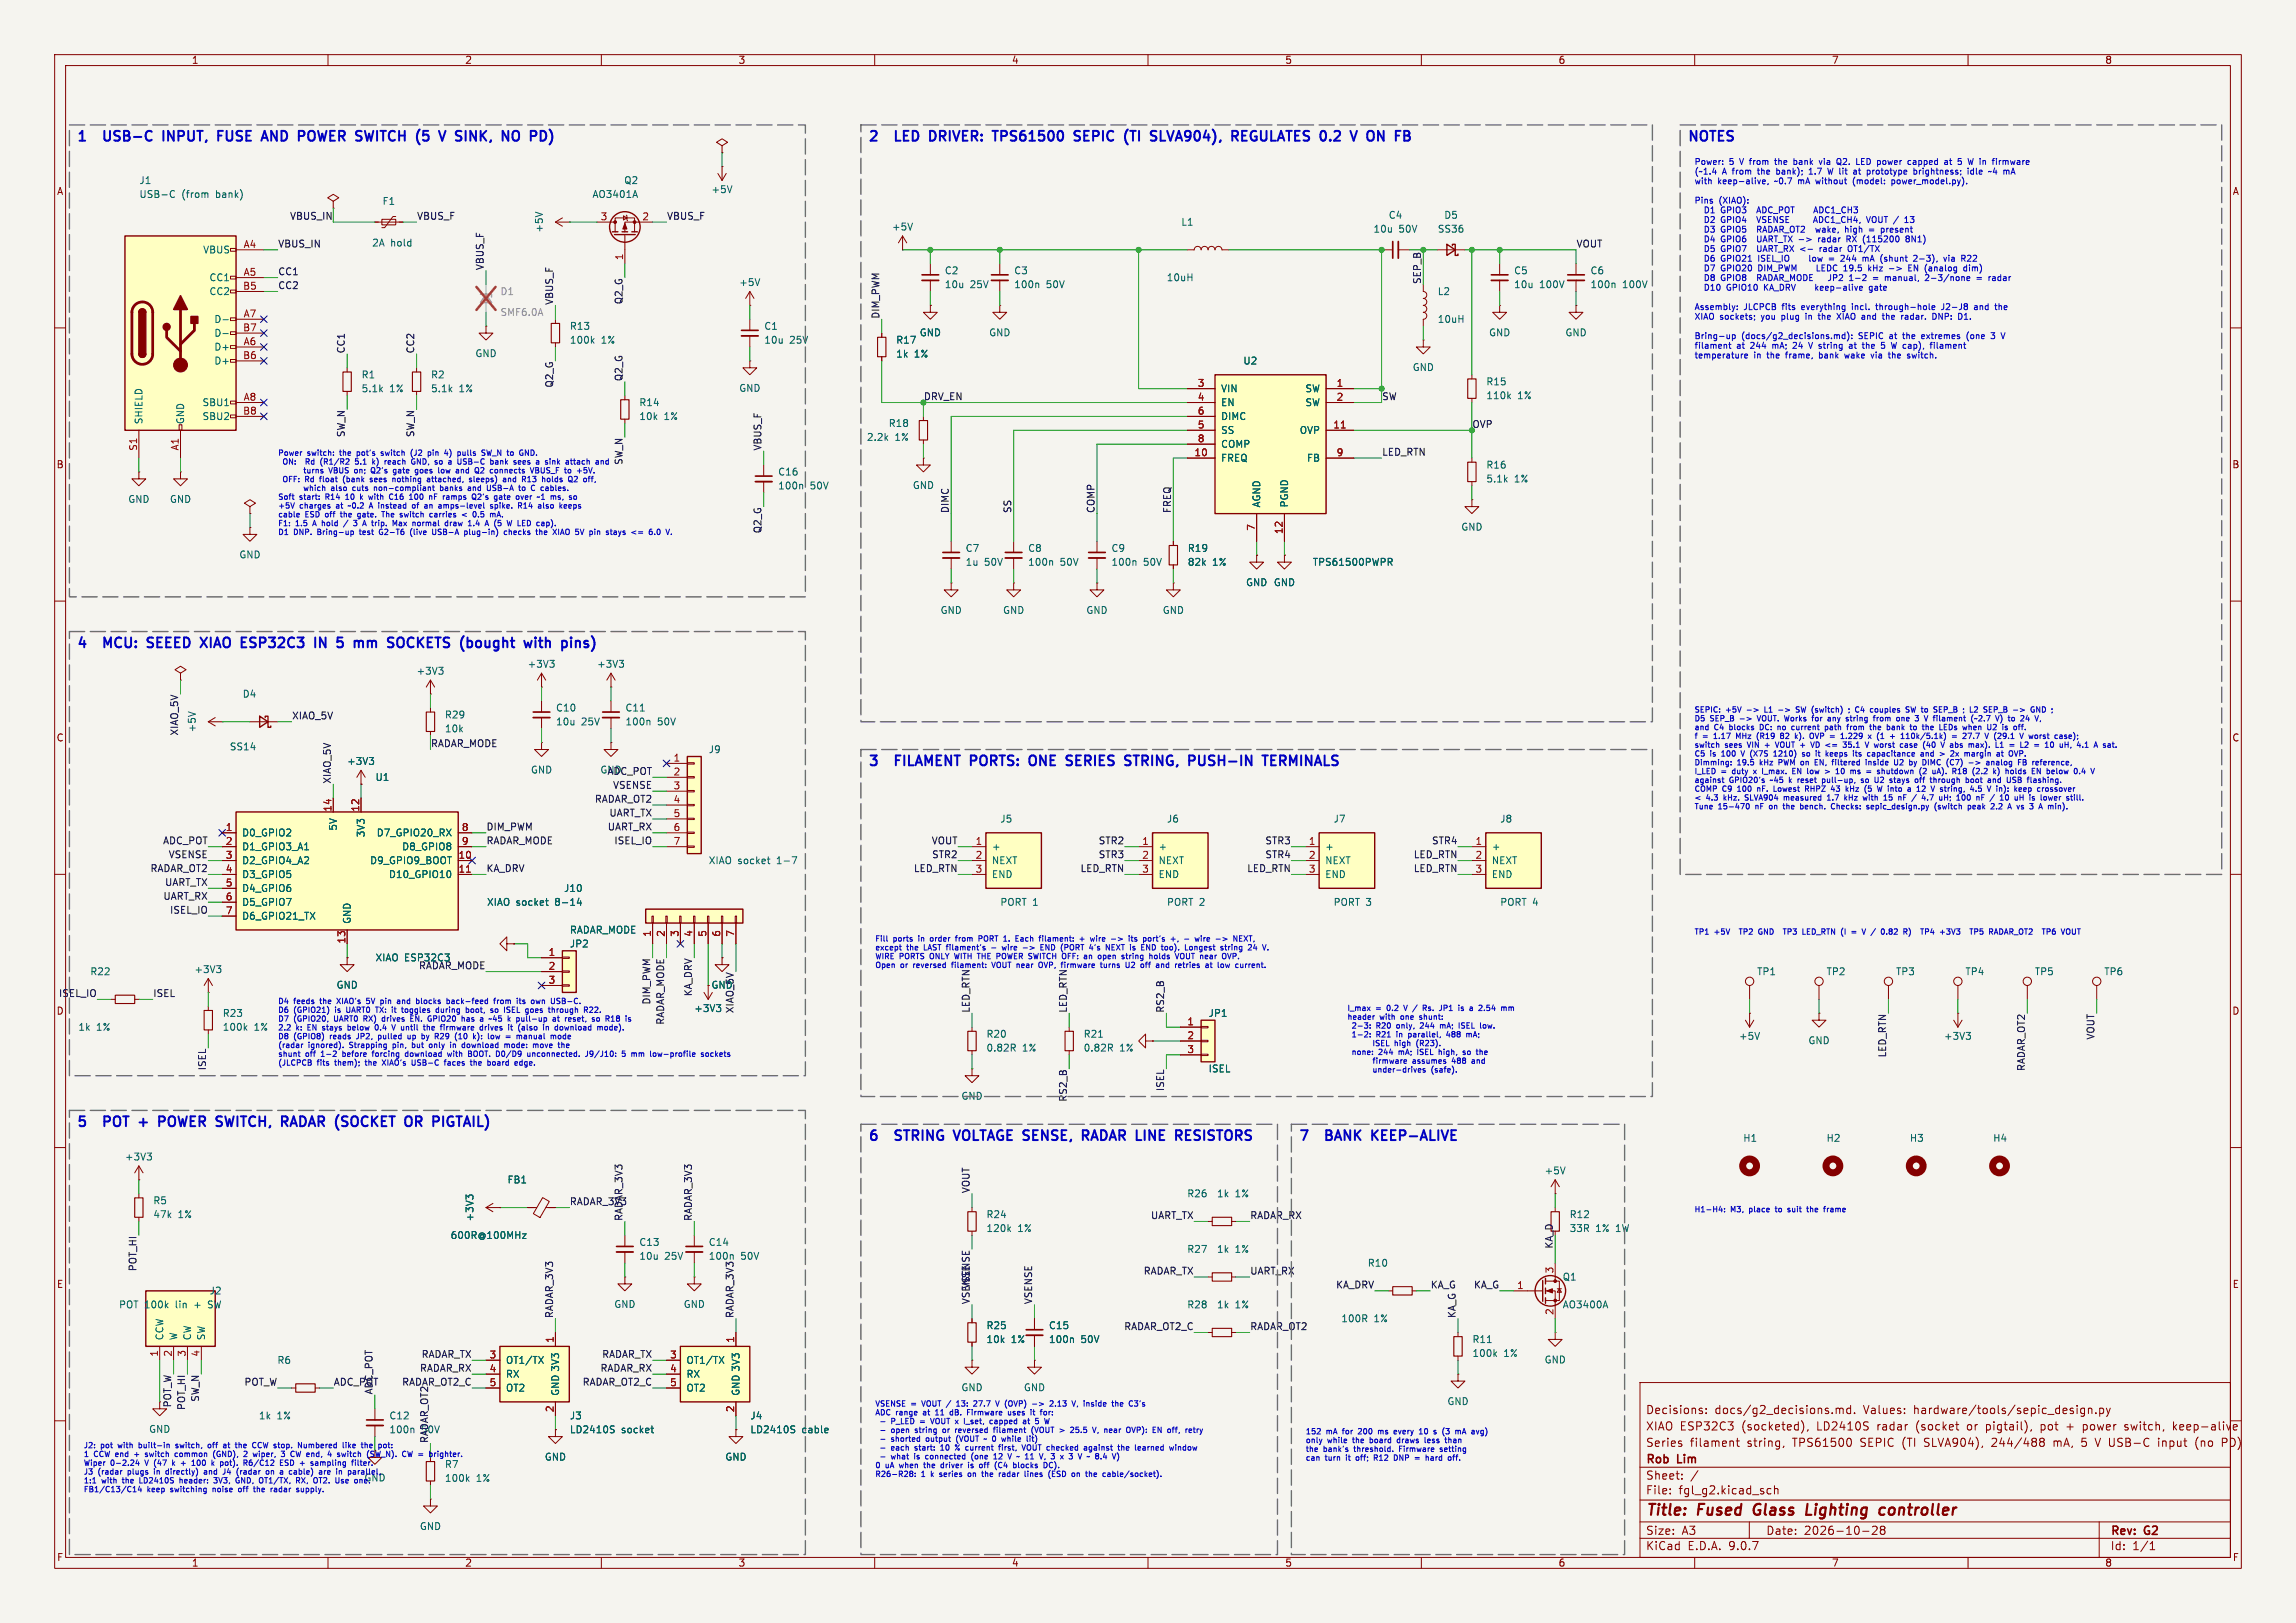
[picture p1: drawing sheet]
<svg xmlns="http://www.w3.org/2000/svg" width="420mm" height="297mm" viewBox="0 0 420 297" stroke-linecap="round" stroke-linejoin="round" font-family="sans-serif">
<defs><g id="words">
<g font-size="2.8" fill="#840000">
<text x="301" y="277.9">Title:</text>
<text x="310.6" y="277.9">Fused</text>
<text x="321.6" y="277.9">Glass</text>
<text x="332.1" y="277.9">Lighting</text>
<text x="346.3" y="277.9">controller</text>
</g>
<g font-size="2.5" fill="#0000c2">
<text x="14" y="26.8">1</text>
<text x="19.9" y="26.8">USB-C</text>
<text x="31.4" y="26.8">INPUT,</text>
<text x="42.1" y="26.8">FUSE</text>
<text x="51" y="26.8">AND</text>
<text x="58.3" y="26.8">POWER</text>
<text x="69.6" y="26.8">SWITCH</text>
<text x="81.4" y="26.8">(5</text>
<text x="90" y="26.8">SINK,</text>
<text x="99.2" y="26.8">NO</text>
<text x="158.7" y="26.8">2</text>
<text x="164.6" y="26.8">LED</text>
<text x="171.6" y="26.8">DRIVER:</text>
<text x="184" y="26.8">TPS61500</text>
<text x="199.5" y="26.8">SEPIC</text>
<text x="209.4" y="26.8">(TI</text>
<text x="215" y="26.8">SLVA904),</text>
<text x="230.5" y="26.8">REGULATES 0.2</text>
<text x="253.8" y="26.8">V</text>
<text x="257.4" y="26.8">ON</text>
<text x="308.6" y="26.8">NOTES</text>
<text x="14" y="119.5">4</text>
<text x="19.9" y="119.5">MCU:</text>
<text x="28.6" y="119.5">SEEED</text>
<text x="39" y="119.5">XIAO</text>
<text x="47.1" y="119.5">ESP32C3</text>
<text x="61.3" y="119.5">IN</text>
<text x="66.2" y="119.5">5</text>
<text x="70" y="119.5">mm</text>
<text x="76.8" y="119.5">SOCKETS</text>
<text x="90.9" y="119.5">(bought</text>
<text x="103.3" y="119.5">with</text>
<text x="158.7" y="141.1">3</text>
<text x="179.1" y="141.1">PORTS:</text>
<text x="190.6" y="141.1">ONE</text>
<text x="198.1" y="141.1">SERIES</text>
<text x="209.5" y="141.1">STRING,</text>
<text x="221.9" y="141.1">PUSH-IN</text>
<text x="236.3" y="141.1">TERMINALS</text>
<text x="14" y="207.1">5</text>
<text x="19.9" y="207.1">POT</text>
<text x="31.3" y="207.1">POWER</text>
<text x="42.6" y="207.1">SWITCH,</text>
<text x="55.2" y="207.1">RADAR (SOCKET</text>
<text x="79.3" y="207.1">OR</text>
<text x="85.1" y="207.1">PIGTAIL)</text>
<text x="158.7" y="209.6">6</text>
<text x="164.6" y="209.6">STRING</text>
<text x="176.2" y="209.6">VOLTAGE SENSE,</text>
<text x="201" y="209.6">RADAR LINE</text>
<text x="219.5" y="209.6">RESISTORS</text>
<text x="243.4" y="209.6">BANK</text>
<text x="252.5" y="209.6">KEEP-ALIVE</text>
</g>
<g font-size="2.1" fill="#840000">
<text x="301" y="262">XIAO ESP32C3</text>
<text x="301" y="259">Decisions:</text>
<text x="313.6" y="259">docs/g2_decisions.md.</text>
<text x="318.7" y="262">(socketed),</text>
<text x="332.5" y="262">LD2410S</text>
<text x="340.9" y="259">Values:</text>
<text x="343.7" y="262">radar</text>
<text x="350.2" y="259">hardware/tools/sepic_design.py</text>
<text x="350.9" y="262">(socket</text>
<text x="360.4" y="262">or</text>
<text x="364" y="262">pigtail),</text>
<text x="374.2" y="262">pot</text>
<text x="379" y="262">+</text>
<text x="382.2" y="262">power</text>
<text x="390" y="262">switch,</text>
<text x="399" y="262">keep-alive</text>
<text x="301" y="268.2">Rob</text>
<text x="301" y="265">Series</text>
<text x="306.9" y="268.2">Lim</text>
<text x="309.1" y="265">filament</text>
<text x="319.7" y="265">string,</text>
<text x="328.1" y="265">TPS61500</text>
<text x="340.6" y="265">SEPIC</text>
<text x="348.4" y="265">(TI</text>
<text x="352.6" y="265">SLVA904),</text>
<text x="365.1" y="265">244/488</text>
<text x="376.5" y="265">mA,</text>
<text x="381.8" y="265">5</text>
<text x="384.6" y="265">V USB-C</text>
<text x="396.3" y="265">input</text>
<text x="403.2" y="265">(no</text>
<text x="408.3" y="265">PD)</text>
<text x="301" y="273.7">File:</text>
<text x="301" y="271">Sheet:</text>
<text x="307.1" y="273.7">fgl_g2.kicad_sch</text>
<text x="301" y="281.1">Size:</text>
<text x="307.6" y="281.1">A3</text>
<text x="323" y="281.1">Date:</text>
<text x="330" y="281.1">2026-10-28</text>
<text x="386" y="281.3">Rev:</text>
<text x="392.4" y="281.3">G2</text>
<text x="301" y="283.9">KiCad</text>
<text x="308.7" y="283.9">E.D.A.</text>
<text x="316.3" y="283.9">9.0.7</text>
<text x="386" y="283.9">Id:</text>
<text x="390.1" y="283.9">1/1</text>
</g>
<g font-size="1.8" fill="#840000">
<text x="35" y="11.9">1</text>
<text x="85" y="11.9">2</text>
<text x="135" y="11.9">3</text>
<text x="185" y="11.9">4</text>
<text x="235" y="11.9">5</text>
<text x="285" y="11.9">6</text>
<text x="335" y="11.9">7</text>
<text x="385" y="11.9">8</text>
<text x="10.3" y="35.9">A</text>
<text x="408.3" y="35.9">A</text>
<text x="10.3" y="85.9">B</text>
<text x="408.2" y="85.9">B</text>
<text x="10.3" y="135.9">C</text>
<text x="408.2" y="135.9">C</text>
<text x="10.3" y="185.9">D</text>
<text x="408.2" y="185.9">D</text>
<text x="10.3" y="235.9">E</text>
<text x="408.3" y="235.9">E</text>
<text x="10.3" y="285.9">F</text>
<text x="35" y="286.9">1</text>
<text x="85" y="286.9">2</text>
<text x="135" y="286.9">3</text>
<text x="185" y="286.9">4</text>
<text x="235" y="286.9">5</text>
<text x="285" y="286.9">6</text>
<text x="335" y="286.9">7</text>
<text x="385" y="286.9">8</text>
<text x="408.3" y="285.9">F</text>
</g>
<g font-size="1.8" fill="#006464">
<text x="25.4" y="33.9">J1</text>
<text x="114.1" y="33.9">Q2</text>
<text x="130" y="35.5">+5V</text>
<text x="25.4" y="36.4">USB-C</text>
<text x="33.2" y="36.4">(from</text>
<text x="39.6" y="36.4">bank)</text>
<text x="69.9" y="37.7">F1</text>
<text x="108.3" y="36.4">AO3401A</text>
<text x="216" y="41.5">L1</text>
<text x="253.9" y="40.2">C4</text>
<text x="264.1" y="40.2">D5</text>
<text x="37.1" y="46.6">VBUS</text>
<text x="68" y="45.3">2A</text>
<text x="71.4" y="45.3">hold</text>
<text x="99.5" y="42.7" transform="rotate(-90 99.5 42.7)">+5V</text>
<text x="163.1" y="42.4">+5V</text>
<text x="251.1" y="42.8">10u</text>
<text x="255.9" y="42.8">50V</text>
<text x="262.9" y="42.8">SS36</text>
<text x="38.2" y="51.7">CC1</text>
<text x="135.1" y="52.5">+5V</text>
<text x="172.7" y="50.4">C2</text>
<text x="172.7" y="52.9">10u</text>
<text x="177.5" y="52.9">25V</text>
<text x="185.4" y="50.4">C3</text>
<text x="185.4" y="52.9">100n</text>
<text x="191.4" y="52.9">50V</text>
<text x="213.3" y="51.7">10uH</text>
<text x="276.9" y="50.4">C5</text>
<text x="276.9" y="52.9">10u</text>
<text x="281.6" y="52.9">100V</text>
<text x="290.8" y="50.4">C6</text>
<text x="290.8" y="52.9">100n</text>
<text x="296.8" y="52.9">100V</text>
<text x="38.2" y="54.2">CC2</text>
<text x="39.1" y="59.3">D-</text>
<text x="262.9" y="59.3">10uH</text>
<text x="262.9" y="54.2">L2</text>
<text x="39.1" y="61.8">D-</text>
<text x="39.1" y="64.4">D+</text>
<text x="86.9" y="65.6">GND</text>
<text x="104.1" y="63.1">100k</text>
<text x="104.1" y="60.6">R13</text>
<text x="110" y="63.1">1%</text>
<text x="139.7" y="60.6">C1</text>
<text x="139.7" y="63.1">10u</text>
<text x="144.4" y="63.1">25V</text>
<text x="163.8" y="65.6">1k</text>
<text x="163.8" y="63.1">R17</text>
<text x="167.2" y="65.6">1%</text>
<text x="168.1" y="61.7">GND</text>
<text x="180.8" y="61.7">GND</text>
<text x="272.3" y="61.7">GND</text>
<text x="286.3" y="61.7">GND</text>
<text x="39.1" y="66.9">D+</text>
<text x="66" y="69.4">R1</text>
<text x="66" y="72">5.1k</text>
<text x="71.3" y="72">1%</text>
<text x="78.7" y="69.4">R2</text>
<text x="78.7" y="72">5.1k</text>
<text x="84" y="72">1%</text>
<text x="135.1" y="71.9">GND</text>
<text x="223.3" y="72">VIN</text>
<text x="227.3" y="66.9">U2</text>
<text x="238.7" y="72">SW</text>
<text x="258.3" y="68.1">GND</text>
<text x="271.8" y="70.7">R15</text>
<text x="26.3" y="77.7" transform="rotate(-90 26.3 77.7)">SHIELD</text>
<text x="33.9" y="77.7" transform="rotate(-90 33.9 77.7)">GND</text>
<text x="36.9" y="74.5">SBU1</text>
<text x="36.9" y="77.1">SBU2</text>
<text x="116.8" y="74.5">R14</text>
<text x="116.8" y="77.1">10k</text>
<text x="121.5" y="77.1">1%</text>
<text x="223.3" y="74.5">EN</text>
<text x="223.3" y="77.1">DIMC</text>
<text x="238.7" y="74.5">SW</text>
<text x="271.8" y="73.3">110k</text>
<text x="277.6" y="73.3">1%</text>
<text x="158.5" y="80.9">2.2k</text>
<text x="162.5" y="78.3">R18</text>
<text x="163.7" y="80.9">1%</text>
<text x="223.3" y="79.6">SS</text>
<text x="223.3" y="82.1">COMP</text>
<text x="237.7" y="79.6">OVP</text>
<text x="142.2" y="89.8">100n</text>
<text x="142.2" y="87.2">C16</text>
<text x="148.2" y="89.8">50V</text>
<text x="166.9" y="89.7">GND</text>
<text x="223.3" y="84.7">FREQ</text>
<text x="239" y="84.7">FB</text>
<text x="271.8" y="86">R16</text>
<text x="271.8" y="88.5">5.1k</text>
<text x="277" y="88.5">1%</text>
<text x="23.4" y="92.2">GND</text>
<text x="31" y="92.2">GND</text>
<text x="230.7" y="93" transform="rotate(-90 230.7 93)">AGND</text>
<text x="235.8" y="93" transform="rotate(-90 235.8 93)">PGND</text>
<text x="176.5" y="101.2">C7</text>
<text x="188" y="101.2">C8</text>
<text x="203.2" y="101.2">C9</text>
<text x="217.2" y="101.2">R19</text>
<text x="267.2" y="97.3">GND</text>
<text x="43.7" y="102.4">GND</text>
<text x="176.5" y="103.7">1u</text>
<text x="180.1" y="103.7">50V</text>
<text x="188" y="103.7">100n</text>
<text x="193.9" y="103.7">50V</text>
<text x="203.2" y="103.7">100n</text>
<text x="209.2" y="103.7">50V</text>
<text x="217.2" y="103.7">82k</text>
<text x="221.8" y="103.7">1%</text>
<text x="227.8" y="107.5">GND GND</text>
<text x="240" y="103.7">TPS61500PWPR</text>
<text x="172" y="112.5">GND</text>
<text x="183.4" y="112.5">GND</text>
<text x="198.6" y="112.5">GND</text>
<text x="212.6" y="112.5">GND</text>
<text x="76.1" y="123.7">+3V3</text>
<text x="96.4" y="122.4">+3V3</text>
<text x="109.1" y="122.4">+3V3</text>
<text x="44.3" y="127.9">D4</text>
<text x="81.3" y="131.7">R29</text>
<text x="101.6" y="130.4">C10</text>
<text x="114.3" y="130.4">C11</text>
<text x="36" y="134.1" transform="rotate(-90 36 134.1)">+5V</text>
<text x="41.9" y="137.5">SS14</text>
<text x="81.3" y="134.2">10k</text>
<text x="101.6" y="132.9">10u</text>
<text x="106.3" y="132.9">25V</text>
<text x="114.3" y="132.9">100n</text>
<text x="120.3" y="132.9">50V</text>
<text x="63.4" y="140.2">+3V3</text>
<text x="68.6" y="143.1">U1</text>
<text x="97" y="141.8">GND</text>
<text x="129.5" y="138">J9</text>
<text x="44.2" y="153.3">D0_GPIO2</text>
<text x="44.2" y="155.8">D1_GPIO3_A1</text>
<text x="61.8" y="152.1" transform="rotate(-90 61.8 152.1)">5V</text>
<text x="66.9" y="153.3" transform="rotate(-90 66.9 153.3)">3V3</text>
<text x="68.8" y="153.3">D7_GPIO20_RX</text>
<text x="73.5" y="155.8">D8_GPIO8</text>
<text x="181.4" y="155.8">+</text>
<text x="182.9" y="150.7">J5</text>
<text x="211.8" y="155.8">+</text>
<text x="213.4" y="150.7">J6</text>
<text x="242.3" y="155.8">+</text>
<text x="243.8" y="150.7">J7</text>
<text x="272.8" y="155.8">+</text>
<text x="274.3" y="150.7">J8</text>
<text x="44.2" y="158.3">D2_GPIO4_A2</text>
<text x="44.2" y="160.9">D3_GPIO5</text>
<text x="67.6" y="158.3">D9_GPIO9_BOOT</text>
<text x="71" y="160.9">D10_GPIO10</text>
<text x="129.5" y="158.3">XIAO socket</text>
<text x="142.2" y="158.3">1-7</text>
<text x="181.4" y="158.3">NEXT</text>
<text x="181.4" y="160.9">END</text>
<text x="211.8" y="158.3">NEXT</text>
<text x="211.8" y="160.9">END</text>
<text x="242.3" y="158.3">NEXT</text>
<text x="242.3" y="160.9">END</text>
<text x="272.8" y="158.3">NEXT</text>
<text x="272.8" y="160.9">END</text>
<text x="44.2" y="163.4">D4_GPIO6</text>
<text x="44.2" y="166">D5_GPIO7</text>
<text x="89" y="166">XIAO socket</text>
<text x="101.7" y="166">8-14</text>
<text x="103.1" y="163.4">J10</text>
<text x="182.9" y="166">PORT 1</text>
<text x="213.4" y="166">PORT 2</text>
<text x="243.8" y="166">PORT 3</text>
<text x="274.3" y="166">PORT 4</text>
<text x="44.2" y="168.5">D6_GPIO21_TX</text>
<text x="64.4" y="169.2" transform="rotate(-90 64.4 169.2)">GND</text>
<text x="104.1" y="173.6">JP2</text>
<text x="104.1" y="171">RADAR_MODE</text>
<text x="16.4" y="178.7">R22</text>
<text x="35.5" y="178.3">+3V3</text>
<text x="68.6" y="176.1">XIAO ESP32C3</text>
<text x="321.3" y="178.7">TP1</text>
<text x="334" y="178.7">TP2</text>
<text x="346.7" y="178.7">TP3</text>
<text x="359.4" y="178.7">TP4</text>
<text x="372.1" y="178.7">TP5</text>
<text x="384.8" y="178.7">TP6</text>
<text x="61.5" y="181.1">GND</text>
<text x="126.9" y="185.4">+3V3</text>
<text x="130" y="181.1">GND</text>
<text x="14.2" y="188.8">1k</text>
<text x="17.6" y="188.8">1%</text>
<text x="40.6" y="188.8">100k</text>
<text x="40.6" y="186.3">R23</text>
<text x="46.5" y="188.8">1%</text>
<text x="180.3" y="190.1">R20</text>
<text x="198.1" y="190.1">R21</text>
<text x="221" y="186.3">JP1</text>
<text x="318" y="190.5">+5V</text>
<text x="330.7" y="191.3">GND</text>
<text x="355.5" y="190.5">+3V3</text>
<text x="180.3" y="192.6">0.82R</text>
<text x="187" y="192.6">1%</text>
<text x="198.1" y="192.6">0.82R</text>
<text x="204.8" y="192.6">1%</text>
<text x="221" y="196.4">ISEL</text>
<text x="175.8" y="201.4">GND</text>
<text x="318.8" y="209.1">H1</text>
<text x="334" y="209.1">H2</text>
<text x="349.3" y="209.1">H3</text>
<text x="364.5" y="209.1">H4</text>
<text x="22.8" y="212.6">+3V3</text>
<text x="282.4" y="215.1">+5V</text>
<text x="27.9" y="220.6">R5</text>
<text x="92.7" y="216.8">FB1</text>
<text x="217.1" y="219.3">R26</text>
<text x="222.5" y="219.3">1k</text>
<text x="225.9" y="219.3">1%</text>
<text x="27.9" y="223.1">47k</text>
<text x="32.6" y="223.1">1%</text>
<text x="82.3" y="226.9">600R@100MHz</text>
<text x="86.8" y="223.6" transform="rotate(-90 86.8 223.6)">+3V3</text>
<text x="180.3" y="225.7">120k</text>
<text x="180.3" y="223.1">R24</text>
<text x="186.2" y="225.7">1%</text>
<text x="287" y="223.1">R12</text>
<text x="287" y="225.7">33R</text>
<text x="291.9" y="225.7">1%</text>
<text x="295.7" y="225.7">1W</text>
<text x="116.8" y="228.2">C13</text>
<text x="116.8" y="230.7">10u</text>
<text x="121.6" y="230.7">25V</text>
<text x="129.5" y="228.2">C14</text>
<text x="135.5" y="230.7">50V</text>
<text x="217.1" y="229.5">R27</text>
<text x="222.5" y="229.5">1k</text>
<text x="225.9" y="229.5">1%</text>
<text x="250.1" y="232">R10</text>
<text x="21.7" y="239.6">POT 100k</text>
<text x="32.2" y="239.6">lin</text>
<text x="35.8" y="239.6">+</text>
<text x="38.2" y="237.1">J2</text>
<text x="38.6" y="239.6">SW</text>
<text x="112.3" y="239.5">GND</text>
<text x="125" y="239.5">GND</text>
<text x="217.1" y="239.6">R28</text>
<text x="222.5" y="239.6">1k</text>
<text x="225.9" y="239.6">1%</text>
<text x="285.8" y="239.6">AO3400A</text>
<text x="285.8" y="234.5">Q1</text>
<text x="30.1" y="245.4" transform="rotate(-90 30.1 245.4)">CCW</text>
<text x="32.6" y="245.4" transform="rotate(-90 32.6 245.4)">W</text>
<text x="35.2" y="245.4" transform="rotate(-90 35.2 245.4)">CW</text>
<text x="37.7" y="245.4" transform="rotate(-90 37.7 245.4)">SW</text>
<text x="180.3" y="243.4">R25</text>
<text x="180.3" y="246">10k</text>
<text x="185" y="246">1%</text>
<text x="191.8" y="246">100n</text>
<text x="191.8" y="243.4">C15</text>
<text x="197.7" y="246">50V</text>
<text x="245.3" y="242.2">100R</text>
<text x="251.3" y="242.2">1%</text>
<text x="269.2" y="246">R11</text>
<text x="50.6" y="249.8">R6</text>
<text x="92.5" y="249.8">OT1/TX</text>
<text x="125.5" y="249.8">OT1/TX</text>
<text x="269.2" y="248.5">100k</text>
<text x="275.1" y="248.5">1%</text>
<text x="282.4" y="249.7">GND</text>
<text x="92.5" y="252.3">RX</text>
<text x="92.5" y="254.9">OT2</text>
<text x="102.5" y="255.5" transform="rotate(-90 102.5 255.5)">GND 3V3</text>
<text x="125.5" y="252.3">RX</text>
<text x="125.5" y="254.9">OT2</text>
<text x="135.5" y="255.5" transform="rotate(-90 135.5 255.5)">GND 3V3</text>
<text x="175.8" y="254.8">GND</text>
<text x="187.2" y="254.8">GND</text>
<text x="264.7" y="257.3">GND</text>
<text x="27.2" y="262.4">GND</text>
<text x="47.3" y="259.9">1k</text>
<text x="50.7" y="259.9">1%</text>
<text x="71.1" y="262.5">100n</text>
<text x="71.1" y="259.9">C12</text>
<text x="104.1" y="259.9">J3</text>
<text x="104.1" y="262.5">LD2410S</text>
<text x="113.7" y="262.5">socket</text>
<text x="137.2" y="259.9">J4</text>
<text x="137.2" y="262.5">LD2410S</text>
<text x="146.7" y="262.5">cable</text>
<text x="81.3" y="268.8">R7</text>
<text x="99.6" y="267.5">GND</text>
<text x="132.6" y="267.5">GND</text>
<text x="81.3" y="271.4">100k</text>
<text x="87.1" y="271.4">1%</text>
<text x="76.7" y="280.2">GND</text>
</g>
<g font-size="1.8" fill="#0f0f0f">
<text x="53" y="40.3">VBUS_IN</text>
<text x="76.2" y="40.3">VBUS_F</text>
<text x="121.9" y="40.3">VBUS_F</text>
<text x="50.8" y="45.4">VBUS_IN</text>
<text x="288.3" y="45.4">VOUT</text>
<text x="50.8" y="53">CC2</text>
<text x="50.8" y="50.5">CC1</text>
<text x="88.6" y="49.5" transform="rotate(-90 88.6 49.5)">VBUS_F</text>
<text x="260" y="52.1" transform="rotate(-90 260 52.1)">SEP_B</text>
<text x="101.3" y="55.9" transform="rotate(-90 101.3 55.9)">VBUS_F</text>
<text x="114" y="55.8" transform="rotate(-90 114 55.8)">Q2_G</text>
<text x="160.9" y="58.4" transform="rotate(-90 160.9 58.4)">DIM_PWM</text>
<text x="63.2" y="64.8" transform="rotate(-90 63.2 64.8)">CC1</text>
<text x="75.9" y="64.8" transform="rotate(-90 75.9 64.8)">CC2</text>
<text x="101.3" y="71" transform="rotate(-90 101.3 71)">Q2_G</text>
<text x="114" y="69.8" transform="rotate(-90 114 69.8)">Q2_G</text>
<text x="252.7" y="73.3">SW</text>
<text x="63.2" y="80.1" transform="rotate(-90 63.2 80.1)">SW_N</text>
<text x="75.9" y="80.1" transform="rotate(-90 75.9 80.1)">SW_N</text>
<text x="139.4" y="82.5" transform="rotate(-90 139.4 82.5)">VBUS_F</text>
<text x="252.7" y="83.5">LED_RTN</text>
<text x="269.2" y="78.4">OVP</text>
<text x="114" y="85.2" transform="rotate(-90 114 85.2)">SW_N</text>
<text x="173.6" y="94" transform="rotate(-90 173.6 94)">DIMC</text>
<text x="185.1" y="94" transform="rotate(-90 185.1 94)">SS</text>
<text x="200.3" y="94" transform="rotate(-90 200.3 94)">COMP</text>
<text x="214.3" y="94" transform="rotate(-90 214.3 94)">FREQ</text>
<text x="139.4" y="97.7" transform="rotate(-90 139.4 97.7)">Q2_G</text>
<text x="53.3" y="131.7">XIAO_5V</text>
<text x="32.7" y="134.7" transform="rotate(-90 32.7 134.7)">XIAO_5V</text>
<text x="78.7" y="136.8">RADAR_MODE</text>
<text x="60.6" y="143.5" transform="rotate(-90 60.6 143.5)">XIAO_5V</text>
<text x="109.7" y="141.8">GND</text>
<text x="111" y="141.9">ADC_POT</text>
<text x="108.7" y="147">RADAR_OT2</text>
<text x="111.4" y="149.5">UART_TX</text>
<text x="112" y="144.4">VSENSE</text>
<text x="29.7" y="154.6">ADC_POT</text>
<text x="88.9" y="152.1">DIM_PWM</text>
<text x="88.9" y="154.6">RADAR_MODE</text>
<text x="111.1" y="152.1">UART_RX</text>
<text x="112.3" y="154.6">ISEL_IO</text>
<text x="170.3" y="154.6">VOUT</text>
<text x="200.9" y="154.6">STR2</text>
<text x="231.4" y="154.6">STR3</text>
<text x="261.8" y="154.6">STR4</text>
<text x="27.4" y="159.7">RADAR_OT2</text>
<text x="30.8" y="157.1">VSENSE</text>
<text x="88.9" y="159.7">KA_DRV</text>
<text x="167.1" y="159.7">LED_RTN</text>
<text x="170.4" y="157.1">STR2</text>
<text x="197.6" y="159.7">LED_RTN</text>
<text x="200.9" y="157.1">STR3</text>
<text x="228" y="159.7">LED_RTN</text>
<text x="231.4" y="157.1">STR4</text>
<text x="258.5" y="157.1">LED_RTN</text>
<text x="258.5" y="159.7">LED_RTN</text>
<text x="29.8" y="164.8">UART_RX</text>
<text x="30.1" y="162.2">UART_TX</text>
<text x="31" y="167.3">ISEL_IO</text>
<text x="76.5" y="177.5">RADAR_MODE</text>
<text x="10.7" y="182.5">ISEL_IO</text>
<text x="27.9" y="182.5">ISEL</text>
<text x="119" y="183.9" transform="rotate(-90 119 183.9)">DIM_PWM</text>
<text x="126.7" y="182.4" transform="rotate(-90 126.7 182.4)">KA_DRV</text>
<text x="134.3" y="185.5" transform="rotate(-90 134.3 185.5)">XIAO_5V</text>
<text x="177.5" y="185.4" transform="rotate(-90 177.5 185.4)">LED_RTN</text>
<text x="195.2" y="185.4" transform="rotate(-90 195.2 185.4)">LED_RTN</text>
<text x="213" y="185.4" transform="rotate(-90 213 185.4)">RS2_B</text>
<text x="121.6" y="187.6" transform="rotate(-90 121.6 187.6)">RADAR_MODE</text>
<text x="383.2" y="190.3" transform="rotate(-90 383.2 190.3)">VOUT</text>
<text x="37.8" y="196" transform="rotate(-90 37.8 196)">ISEL</text>
<text x="345.1" y="193.6" transform="rotate(-90 345.1 193.6)">LED_RTN</text>
<text x="370.5" y="196.1" transform="rotate(-90 370.5 196.1)">RADAR_OT2</text>
<text x="195.2" y="201.7" transform="rotate(-90 195.2 201.7)">RS2_B</text>
<text x="213" y="199.8" transform="rotate(-90 213 199.8)">ISEL</text>
<text x="104.1" y="220.6">RADAR_3V3</text>
<text x="177.5" y="218.4" transform="rotate(-90 177.5 218.4)">VOUT</text>
<text x="114" y="223.5" transform="rotate(-90 114 223.5)">RADAR_3V3</text>
<text x="126.7" y="223.5" transform="rotate(-90 126.7 223.5)">RADAR_3V3</text>
<text x="210.4" y="223.2">UART_TX</text>
<text x="228.6" y="223.2">RADAR_RX</text>
<text x="25.1" y="232.7" transform="rotate(-90 25.1 232.7)">POT_HI</text>
<text x="129.5" y="230.7">100n</text>
<text x="209.1" y="233.3">RADAR_TX</text>
<text x="228.6" y="233.3">UART_RX</text>
<text x="284.1" y="228.6" transform="rotate(-90 284.1 228.6)">KA_D</text>
<text x="177.5" y="235.9" transform="rotate(-90 177.5 235.9)">VSENSE</text>
<text x="188.9" y="238.8" transform="rotate(-90 188.9 238.8)">VSENSE</text>
<text x="244.3" y="235.9">KA_DRV</text>
<text x="261.6" y="235.9">KA_G</text>
<text x="269.5" y="235.9">KA_G</text>
<text x="101.3" y="241.3" transform="rotate(-90 101.3 241.3)">RADAR_3V3</text>
<text x="134.3" y="241.3" transform="rotate(-90 134.3 241.3)">RADAR_3V3</text>
<text x="205.5" y="243.5">RADAR_OT2_C</text>
<text x="228.6" y="243.5">RADAR_OT2</text>
<text x="266.4" y="241.3" transform="rotate(-90 266.4 241.3)">KA_G</text>
<text x="76.7" y="251.1">RADAR_RX</text>
<text x="77" y="248.6">RADAR_TX</text>
<text x="109.7" y="251.1">RADAR_RX</text>
<text x="110" y="248.6">RADAR_TX</text>
<text x="31.4" y="257.7" transform="rotate(-90 31.4 257.7)">POT_W</text>
<text x="36.5" y="256.6" transform="rotate(-90 36.5 256.6)">SW_N</text>
<text x="44.6" y="253.7">POT_W</text>
<text x="61" y="253.7">ADC_POT</text>
<text x="68.2" y="255.3" transform="rotate(-90 68.2 255.3)">ADC_POT</text>
<text x="73.5" y="253.7">RADAR_OT2_C</text>
<text x="106.5" y="253.7">RADAR_OT2_C</text>
<text x="33.9" y="258.1" transform="rotate(-90 33.9 258.1)">POT_HI</text>
<text x="77.1" y="262.5">50V</text>
<text x="78.4" y="264.2" transform="rotate(-90 78.4 264.2)">RADAR_OT2</text>
</g>
<g font-size="1.8" fill="#a90000">
<text x="109.8" y="40.4">3</text>
<text x="117.4" y="40.4">2</text>
<text x="44.5" y="45.5">A4</text>
<text x="114" y="47.7" transform="rotate(-90 114 47.7)">1</text>
<text x="44.4" y="53.1">B5</text>
<text x="44.5" y="50.5">A5</text>
<text x="44.5" y="58.2">A7</text>
<text x="44.4" y="60.7">B7</text>
<text x="44.4" y="65.8">B6</text>
<text x="44.5" y="63.2">A6</text>
<text x="219" y="70.9">3</text>
<text x="244.4" y="70.9">1</text>
<text x="44.4" y="75.9">B8</text>
<text x="44.5" y="73.4">A8</text>
<text x="219" y="73.4">4</text>
<text x="219" y="75.9">6</text>
<text x="244.4" y="73.4">2</text>
<text x="25.1" y="82.6" transform="rotate(-90 25.1 82.6)">S1</text>
<text x="32.8" y="82.5" transform="rotate(-90 32.8 82.5)">A1</text>
<text x="218.4" y="83.6">10</text>
<text x="219" y="78.5">5</text>
<text x="219" y="81">8</text>
<text x="243.8" y="78.5">11</text>
<text x="244.4" y="83.6">9</text>
<text x="229.6" y="97.2" transform="rotate(-90 229.6 97.2)">7</text>
<text x="234.7" y="97.8" transform="rotate(-90 234.7 97.8)">12</text>
<text x="123.1" y="139.4">1</text>
<text x="123.1" y="142">2</text>
<text x="60.7" y="148.6" transform="rotate(-90 60.7 148.6)">14</text>
<text x="65.8" y="148.6" transform="rotate(-90 65.8 148.6)">12</text>
<text x="123.1" y="144.5">3</text>
<text x="123.1" y="147.1">4</text>
<text x="123.1" y="149.6">5</text>
<text x="41.2" y="152.1">1</text>
<text x="41.2" y="154.7">2</text>
<text x="84.4" y="152.1">8</text>
<text x="84.4" y="154.7">9</text>
<text x="123.1" y="152.1">6</text>
<text x="123.1" y="154.7">7</text>
<text x="178.4" y="154.7">1</text>
<text x="208.8" y="154.7">1</text>
<text x="239.3" y="154.7">1</text>
<text x="269.8" y="154.7">1</text>
<text x="41.2" y="157.2">3</text>
<text x="41.2" y="159.8">4</text>
<text x="83.8" y="157.2">10</text>
<text x="83.8" y="159.8">11</text>
<text x="178.4" y="157.2">2</text>
<text x="178.4" y="159.8">3</text>
<text x="208.8" y="157.2">2</text>
<text x="208.8" y="159.8">3</text>
<text x="239.3" y="157.2">2</text>
<text x="239.3" y="159.8">3</text>
<text x="269.8" y="157.2">2</text>
<text x="269.8" y="159.8">3</text>
<text x="41.2" y="162.3">5</text>
<text x="41.2" y="164.8">6</text>
<text x="41.2" y="167.4">7</text>
<text x="63.2" y="172.8" transform="rotate(-90 63.2 172.8)">13</text>
<text x="119.1" y="171.5" transform="rotate(-90 119.1 171.5)">1</text>
<text x="121.7" y="171.5" transform="rotate(-90 121.7 171.5)">2</text>
<text x="124.2" y="171.5" transform="rotate(-90 124.2 171.5)">3</text>
<text x="126.7" y="171.5" transform="rotate(-90 126.7 171.5)">4</text>
<text x="129.3" y="171.5" transform="rotate(-90 129.3 171.5)">5</text>
<text x="131.8" y="171.5" transform="rotate(-90 131.8 171.5)">6</text>
<text x="134.4" y="171.5" transform="rotate(-90 134.4 171.5)">7</text>
<text x="100.3" y="175">1</text>
<text x="100.3" y="177.5">2</text>
<text x="100.3" y="180.1">3</text>
<text x="217.1" y="187.7">1</text>
<text x="217.1" y="190.2">2</text>
<text x="217.1" y="192.8">3</text>
<text x="284.2" y="233.1" transform="rotate(-90 284.2 233.1)">3</text>
<text x="277.4" y="236">1</text>
<text x="101.3" y="245.8" transform="rotate(-90 101.3 245.8)">1</text>
<text x="134.4" y="245.8" transform="rotate(-90 134.4 245.8)">1</text>
<text x="284.2" y="240.7" transform="rotate(-90 284.2 240.7)">2</text>
<text x="29" y="248.4" transform="rotate(-90 29 248.4)">1</text>
<text x="31.5" y="248.4" transform="rotate(-90 31.5 248.4)">2</text>
<text x="34" y="248.4" transform="rotate(-90 34 248.4)">3</text>
<text x="36.6" y="248.4" transform="rotate(-90 36.6 248.4)">4</text>
<text x="89.5" y="248.7">3</text>
<text x="89.5" y="251.2">4</text>
<text x="122.5" y="248.7">3</text>
<text x="122.5" y="251.2">4</text>
<text x="89.5" y="253.7">5</text>
<text x="122.5" y="253.7">5</text>
<text x="101.3" y="258.5" transform="rotate(-90 101.3 258.5)">2</text>
<text x="134.4" y="258.5" transform="rotate(-90 134.4 258.5)">2</text>
</g>
<g font-size="1.8" fill="#939391">
<text x="91.4" y="54.2">D1</text>
<text x="91.4" y="58">SMF6.0A</text>
</g>
<text font-size="1.8" fill="#009600" x="168.9" y="73.3">DRV_EN</text>
<text font-size="1.8" fill="#0000c2" x="66.5" y="271.3">GND</text>
<g font-size="1.5" fill="#0000c2">
<text x="309.9" y="30.5">Power:</text>
<text x="309.9" y="32.3">(~1.4</text>
<text x="309.9" y="34.1">with</text>
<text x="314.3" y="34.1">keep-alive,</text>
<text x="315.1" y="32.3">A from</text>
<text x="316.4" y="30.5">5</text>
<text x="318.5" y="30.5">V from</text>
<text x="322" y="32.3">the</text>
<text x="324.9" y="34.1">~0.7</text>
<text x="325.3" y="30.5">the</text>
<text x="325.6" y="32.3">bank);</text>
<text x="329" y="30.5">bank</text>
<text x="329.3" y="34.1">mA</text>
<text x="331.8" y="32.3">1.7</text>
<text x="332.8" y="34.1">without</text>
<text x="333.9" y="30.5">via</text>
<text x="335.5" y="32.3">W lit</text>
<text x="337.4" y="30.5">Q2.</text>
<text x="339.8" y="34.1">(model:</text>
<text x="340.6" y="32.3">at</text>
<text x="341.2" y="30.5">LED</text>
<text x="343.3" y="32.3">prototype</text>
<text x="345.2" y="30.5">power</text>
<text x="347.1" y="34.1">power_model.py).</text>
<text x="351.1" y="30.5">capped</text>
<text x="352.1" y="32.3">brightness;</text>
<text x="358" y="30.5">at</text>
<text x="360.7" y="30.5">5</text>
<text x="362.3" y="32.3">idle</text>
<text x="362.8" y="30.5">W in</text>
<text x="366.4" y="32.3">~4</text>
<text x="367.8" y="30.5">firmware</text>
<text x="309.9" y="37.6">Pins</text>
<text x="312" y="39.4">D1</text>
<text x="312" y="41.1">D2</text>
<text x="314.5" y="37.6">(XIAO):</text>
<text x="315.3" y="39.4">GPIO3</text>
<text x="315.3" y="41.1">GPIO4</text>
<text x="322.3" y="39.4">ADC_POT</text>
<text x="322.3" y="41.1">VSENSE</text>
<text x="333.7" y="39.4">ADC1_CH3</text>
<text x="333.9" y="41.1">ADC1_CH4,</text>
<text x="343.8" y="41.1">VOUT /</text>
<text x="312" y="42.9">D3</text>
<text x="312" y="44.7">D4</text>
<text x="312" y="46.5">D5</text>
<text x="315.3" y="42.9">GPIO5</text>
<text x="315.3" y="44.7">GPIO6</text>
<text x="315.3" y="46.5">GPIO7</text>
<text x="322.3" y="42.9">RADAR_OT2</text>
<text x="322.3" y="44.7">UART_TX -&gt;</text>
<text x="322.3" y="46.5">UART_RX &lt;-</text>
<text x="333.5" y="42.9">wake,</text>
<text x="334" y="44.7">radar</text>
<text x="334.2" y="46.5">radar</text>
<text x="339.1" y="42.9">high</text>
<text x="339.4" y="44.7">RX</text>
<text x="339.6" y="46.5">OT1/TX</text>
<text x="342.6" y="44.7">(115200</text>
<text x="343.7" y="42.9">=</text>
<text x="346.1" y="42.9">present</text>
<text x="350.7" y="44.7">8N1)</text>
<text x="312" y="48.2">D6</text>
<text x="312" y="50">D7</text>
<text x="312" y="51.8">D8</text>
<text x="312" y="53.5">D10</text>
<text x="315.3" y="48.2">GPIO21</text>
<text x="315.3" y="50">GPIO20</text>
<text x="315.3" y="51.8">GPIO8</text>
<text x="316.3" y="53.5">GPIO10</text>
<text x="322.3" y="48.2">ISEL_IO</text>
<text x="322.3" y="50">DIM_PWM</text>
<text x="322.3" y="51.8">RADAR_MODE</text>
<text x="323.3" y="53.5">KA_DRV</text>
<text x="332.6" y="48.2">low</text>
<text x="333.7" y="53.5">keep-alive</text>
<text x="333.9" y="50">LEDC</text>
<text x="336.1" y="51.8">JP2</text>
<text x="336.4" y="48.2">=</text>
<text x="338.8" y="48.2">244</text>
<text x="339.1" y="50">19.5</text>
<text x="340.1" y="51.8">1-2</text>
<text x="343" y="48.2">mA</text>
<text x="343.8" y="53.5">gate</text>
<text x="343.8" y="50">kHz</text>
<text x="344.7" y="51.8">=</text>
<text x="346.5" y="48.2">(shunt</text>
<text x="347.1" y="51.8">manual,</text>
<text x="347.8" y="50">-&gt;</text>
<text x="351.6" y="50">EN</text>
<text x="352.8" y="48.2">2-3),</text>
<text x="354.7" y="51.8">2-3/none</text>
<text x="354.9" y="50">(analog</text>
<text x="358.6" y="48.2">via</text>
<text x="362" y="48.2">R22</text>
<text x="362.2" y="50">dim)</text>
<text x="364.3" y="51.8">=</text>
<text x="366.8" y="51.8">radar</text>
<text x="309.9" y="57.1">Assembly:</text>
<text x="309.9" y="58.9">XIAO</text>
<text x="314.6" y="58.9">sockets;</text>
<text x="319" y="57.1">JLCPCB</text>
<text x="322.4" y="58.9">you</text>
<text x="326.2" y="57.1">fits</text>
<text x="326.3" y="58.9">plug</text>
<text x="330" y="57.1">everything</text>
<text x="330.9" y="58.9">in</text>
<text x="333.5" y="58.9">the</text>
<text x="337.2" y="58.9">XIAO</text>
<text x="339.4" y="57.1">incl.</text>
<text x="341.9" y="58.9">and</text>
<text x="344.1" y="57.1">through-hole</text>
<text x="346" y="58.9">the</text>
<text x="349.6" y="58.9">radar.</text>
<text x="355.6" y="58.9">DNP:</text>
<text x="356.3" y="57.1">J2-J8</text>
<text x="360.5" y="58.9">D1.</text>
<text x="362.5" y="57.1">and</text>
<text x="366.6" y="57.1">the</text>
<text x="309.9" y="62.4">Bring-up</text>
<text x="309.9" y="64.2">filament</text>
<text x="309.9" y="65.9">temperature</text>
<text x="317.7" y="64.2">at</text>
<text x="318.6" y="62.4">(docs/g2_decisions.md):</text>
<text x="320.4" y="64.2">244</text>
<text x="320.9" y="65.9">in</text>
<text x="323.4" y="65.9">the</text>
<text x="324.6" y="64.2">mA;</text>
<text x="327.1" y="65.9">frame,</text>
<text x="328.6" y="64.2">24</text>
<text x="331.8" y="64.2">V string</text>
<text x="333.4" y="65.9">bank</text>
<text x="338.4" y="65.9">wake</text>
<text x="339.6" y="64.2">at</text>
<text x="340.2" y="62.4">SEPIC</text>
<text x="342.3" y="64.2">the</text>
<text x="343.4" y="65.9">via</text>
<text x="346" y="64.2">5</text>
<text x="346.1" y="62.4">at</text>
<text x="346.8" y="65.9">the</text>
<text x="348.1" y="64.2">W cap),</text>
<text x="348.8" y="62.4">the</text>
<text x="350.5" y="65.9">switch.</text>
<text x="352.4" y="62.4">extremes</text>
<text x="355.7" y="64.2">filament</text>
<text x="360.9" y="62.4">(one</text>
<text x="365.6" y="62.4">3</text>
</g>
<g font-size="1.4" fill="#0000c2">
<text x="50.8" y="83.8">Power</text>
<text x="56.2" y="83.8">switch:</text>
<text x="62.4" y="83.8">the</text>
<text x="65.8" y="83.8">pot's</text>
<text x="70.4" y="83.8">switch</text>
<text x="76.1" y="83.8">(J2</text>
<text x="79.5" y="83.8">pin</text>
<text x="82.8" y="83.8">4)</text>
<text x="85.5" y="83.8">pulls</text>
<text x="90.2" y="83.8">SW_N to</text>
<text x="97.6" y="83.8">GND.</text>
<text x="51.8" y="85.4">ON:</text>
<text x="51.8" y="88.6">OFF:</text>
<text x="56.1" y="88.6">Rd</text>
<text x="56.4" y="85.4">Rd</text>
<text x="56.9" y="87">turns</text>
<text x="59" y="88.6">float</text>
<text x="59.4" y="85.4">(R1/R2</text>
<text x="61.7" y="87">VBUS</text>
<text x="63.5" y="88.6">(bank</text>
<text x="66" y="85.4">5.1</text>
<text x="66.6" y="87">on;</text>
<text x="68.7" y="88.6">sees</text>
<text x="69.4" y="85.4">k)</text>
<text x="69.9" y="87">Q2's</text>
<text x="71.9" y="85.4">reach</text>
<text x="73.1" y="88.6">nothing</text>
<text x="74.2" y="87">gate</text>
<text x="77" y="85.4">GND,</text>
<text x="78.5" y="87">goes</text>
<text x="79.6" y="88.6">attached,</text>
<text x="81.6" y="85.4">so</text>
<text x="83" y="87">low</text>
<text x="84.3" y="85.4">a</text>
<text x="86.2" y="85.4">USB-C</text>
<text x="86.5" y="87">and</text>
<text x="87.6" y="88.6">sleeps)</text>
<text x="90.2" y="87">Q2</text>
<text x="92.5" y="85.4">bank</text>
<text x="93.2" y="87">connects</text>
<text x="94.1" y="88.6">and</text>
<text x="97" y="85.4">sees</text>
<text x="97.8" y="88.6">R13</text>
<text x="100.9" y="87">VBUS_F</text>
<text x="101.4" y="85.4">a</text>
<text x="101.7" y="88.6">holds</text>
<text x="103.3" y="85.4">sink</text>
<text x="106.8" y="88.6">Q2</text>
<text x="107.3" y="85.4">attach</text>
<text x="107.4" y="87">to</text>
<text x="50.8" y="91.8">Soft</text>
<text x="50.8" y="93.4">+5V</text>
<text x="50.8" y="95">cable</text>
<text x="54.8" y="91.8">start:</text>
<text x="54.9" y="93.4">charges</text>
<text x="55.9" y="95">ESD</text>
<text x="56.9" y="90.2">which</text>
<text x="59.7" y="95">off</text>
<text x="59.8" y="91.8">R14</text>
<text x="61.7" y="93.4">at</text>
<text x="62.1" y="90.2">also</text>
<text x="62.8" y="95">the</text>
<text x="63.7" y="91.8">10</text>
<text x="64.2" y="93.4">~0.2</text>
<text x="66.2" y="95">gate.</text>
<text x="66.3" y="90.2">cuts</text>
<text x="66.6" y="91.8">k</text>
<text x="68.4" y="93.4">A instead</text>
<text x="68.5" y="91.8">with</text>
<text x="70.4" y="90.2">non-compliant</text>
<text x="70.9" y="95">The</text>
<text x="72.5" y="91.8">C16</text>
<text x="74.4" y="95">switch</text>
<text x="76.4" y="91.8">100</text>
<text x="76.7" y="93.4">of</text>
<text x="79.2" y="93.4">an</text>
<text x="80.1" y="95">carries</text>
<text x="80.3" y="91.8">nF</text>
<text x="82" y="93.4">amps-level</text>
<text x="82.8" y="90.2">banks</text>
<text x="83.1" y="91.8">ramps</text>
<text x="86.3" y="95">&lt;</text>
<text x="88.2" y="90.2">and</text>
<text x="88.5" y="95">0.5</text>
<text x="88.7" y="91.8">Q2's</text>
<text x="91.7" y="93.4">spike.</text>
<text x="91.9" y="90.2">USB-A</text>
<text x="91.9" y="95">mA.</text>
<text x="93" y="91.8">gate</text>
<text x="97.1" y="93.4">R14</text>
<text x="97.2" y="91.8">over</text>
<text x="98" y="90.2">to</text>
<text x="100.5" y="90.2">C</text>
<text x="101" y="93.4">also</text>
<text x="101.4" y="91.8">~1</text>
<text x="102.5" y="90.2">cables.</text>
<text x="104.1" y="91.8">ms,</text>
<text x="105.2" y="93.4">keeps</text>
<text x="50.8" y="96.6">F1:</text>
<text x="50.8" y="98.2">D1</text>
<text x="53.8" y="98.2">DNP.</text>
<text x="54.1" y="96.6">1.5</text>
<text x="57.5" y="96.6">A hold</text>
<text x="58.3" y="98.2">Bring-up</text>
<text x="65.7" y="96.6">3</text>
<text x="66.3" y="98.2">test</text>
<text x="67.7" y="96.6">A trip.</text>
<text x="70.1" y="98.2">G2-T6</text>
<text x="73.6" y="96.6">Max</text>
<text x="76" y="98.2">(live</text>
<text x="77.5" y="96.6">normal</text>
<text x="80.3" y="98.2">USB-A</text>
<text x="83.7" y="96.6">draw</text>
<text x="86.5" y="98.2">plug-in)</text>
<text x="88.2" y="96.6">1.4</text>
<text x="91.6" y="96.6">A (5</text>
<text x="94" y="98.2">checks</text>
<text x="96.1" y="96.6">W LED</text>
<text x="100.1" y="98.2">the</text>
<text x="103.5" y="98.2">XIAO</text>
<text x="107.8" y="98.2">5V</text>
<text x="110.6" y="98.2">pin</text>
<text x="114" y="98.2">stays</text>
<text x="118.8" y="98.2">&lt;=</text>
<text x="122.3" y="98.2">6.0</text>
<text x="309.9" y="130.7">SEPIC:</text>
<text x="315.7" y="130.7">+5V</text>
<text x="323.3" y="130.7">L1</text>
<text x="326.1" y="130.7">-&gt;</text>
<text x="329.5" y="130.7">SW (switch)</text>
<text x="339.7" y="130.7">;</text>
<text x="341.2" y="130.7">C4</text>
<text x="344.1" y="130.7">couples</text>
<text x="350.9" y="130.7">SW to</text>
<text x="356.5" y="130.7">SEP_B</text>
<text x="362.2" y="130.7">;</text>
<text x="363.7" y="130.7">L2</text>
<text x="366.5" y="130.7">SEP_B</text>
<text x="372.1" y="130.7">-&gt;</text>
<text x="375.6" y="130.7">GND ;</text>
<text x="309.9" y="132.4">D5</text>
<text x="309.9" y="134">and</text>
<text x="309.9" y="135.6">f</text>
<text x="309.9" y="137.2">switch</text>
<text x="311.5" y="135.6">=</text>
<text x="312.9" y="132.4">SEP_B</text>
<text x="313.6" y="134">C4</text>
<text x="313.7" y="135.6">1.17</text>
<text x="315.6" y="137.2">sees</text>
<text x="316.6" y="134">blocks</text>
<text x="318.1" y="135.6">MHz</text>
<text x="319.9" y="137.2">VIN</text>
<text x="322" y="132.4">VOUT. Works</text>
<text x="322.1" y="135.6">(R19</text>
<text x="322.4" y="134">DC:</text>
<text x="323.3" y="137.2">+</text>
<text x="325.6" y="137.2">VOUT +</text>
<text x="325.9" y="134">no</text>
<text x="326.7" y="135.6">82</text>
<text x="328.7" y="134">current</text>
<text x="329.6" y="135.6">k).</text>
<text x="332.5" y="132.4">for</text>
<text x="332.6" y="137.2">VD &lt;=</text>
<text x="332.6" y="135.6">OVP</text>
<text x="335.1" y="134">path</text>
<text x="335.6" y="132.4">any</text>
<text x="336.5" y="135.6">=</text>
<text x="338.8" y="135.6">1.229</text>
<text x="338.9" y="137.2">35.1</text>
<text x="339.2" y="132.4">string</text>
<text x="339.4" y="134">from</text>
<text x="343.3" y="137.2">V worst</text>
<text x="343.8" y="134">the</text>
<text x="344.1" y="135.6">x</text>
<text x="344.5" y="132.4">from</text>
<text x="345.9" y="135.6">(1</text>
<text x="347.2" y="134">bank</text>
<text x="348.5" y="135.6">+</text>
<text x="349" y="132.4">one</text>
<text x="350.1" y="137.2">case</text>
<text x="350.8" y="135.6">110k/5.1k)</text>
<text x="351.7" y="134">to</text>
<text x="352.6" y="132.4">3</text>
<text x="354.2" y="134">the</text>
<text x="354.6" y="137.2">(40</text>
<text x="354.6" y="132.4">V filament</text>
<text x="357.6" y="134">LEDs</text>
<text x="358.2" y="137.2">V abs</text>
<text x="360.4" y="135.6">=</text>
<text x="362.1" y="134">when</text>
<text x="362.6" y="135.6">27.7</text>
<text x="363.7" y="132.4">(~2.7</text>
<text x="363.7" y="137.2">max).</text>
<text x="366.9" y="134">U2</text>
<text x="367" y="135.6">V (29.1</text>
<text x="368.4" y="132.4">V)</text>
<text x="368.9" y="137.2">L1</text>
<text x="369.9" y="134">is</text>
<text x="371" y="132.4">to</text>
<text x="373.5" y="132.4">24</text>
<text x="373.9" y="135.6">V worst</text>
<text x="373.9" y="137.2">L2</text>
<text x="376.7" y="137.2">=</text>
<text x="379" y="137.2">10</text>
<text x="380.7" y="135.6">case);</text>
<text x="381.9" y="137.2">uH,</text>
<text x="385.3" y="137.2">4.1</text>
<text x="309.9" y="138.8">C5</text>
<text x="309.9" y="140.4">Dimming:</text>
<text x="309.9" y="142">I_LED</text>
<text x="309.9" y="143.6">against</text>
<text x="312.9" y="138.8">is</text>
<text x="314.9" y="142">=</text>
<text x="315.2" y="138.8">100</text>
<text x="316.4" y="143.6">GPIO20's</text>
<text x="317.1" y="142">duty</text>
<text x="317.8" y="140.4">19.5</text>
<text x="319" y="138.8">V (X7S</text>
<text x="321.3" y="142">x</text>
<text x="322.2" y="140.4">kHz</text>
<text x="323.1" y="142">I_max.</text>
<text x="324.1" y="143.6">~45</text>
<text x="325.5" y="138.8">1210)</text>
<text x="325.8" y="140.4">PWM on</text>
<text x="327.7" y="143.6">k</text>
<text x="328.9" y="142">EN</text>
<text x="329.6" y="143.6">reset</text>
<text x="330.9" y="138.8">so</text>
<text x="331.9" y="142">low</text>
<text x="333" y="140.4">EN,</text>
<text x="333.7" y="138.8">it</text>
<text x="334.3" y="143.6">pull-up,</text>
<text x="335.3" y="142">&gt;</text>
<text x="335.7" y="138.8">keeps</text>
<text x="336.4" y="140.4">filtered</text>
<text x="337.6" y="142">10</text>
<text x="340.5" y="142">ms</text>
<text x="341" y="138.8">its</text>
<text x="341.7" y="143.6">so</text>
<text x="342.8" y="140.4">inside</text>
<text x="343.7" y="142">=</text>
<text x="343.9" y="138.8">capacitance</text>
<text x="344.4" y="143.6">U2</text>
<text x="345.9" y="142">shutdown</text>
<text x="347.5" y="143.6">stays</text>
<text x="348.3" y="140.4">U2</text>
<text x="351.3" y="140.4">by</text>
<text x="352.3" y="143.6">off</text>
<text x="353.9" y="138.8">and</text>
<text x="353.9" y="142">(2</text>
<text x="354" y="140.4">DIMC</text>
<text x="355.4" y="143.6">through</text>
<text x="356.6" y="142">uA).</text>
<text x="357.6" y="138.8">&gt;</text>
<text x="358.6" y="140.4">(C7)</text>
<text x="359.9" y="138.8">2x</text>
<text x="360.5" y="142">R18</text>
<text x="362.1" y="143.6">boot</text>
<text x="362.7" y="138.8">margin</text>
<text x="362.9" y="140.4">-&gt;</text>
<text x="364.4" y="142">(2.2</text>
<text x="366.4" y="140.4">analog</text>
<text x="366.4" y="143.6">and</text>
<text x="368.5" y="142">k)</text>
<text x="368.8" y="138.8">at</text>
<text x="370.2" y="143.6">USB</text>
<text x="371" y="142">holds</text>
<text x="372.5" y="140.4">FB</text>
<text x="374.2" y="143.6">flashing.</text>
<text x="375.4" y="140.4">reference,</text>
<text x="376" y="142">EN</text>
<text x="379" y="142">below</text>
<text x="309.9" y="145.2">COMP</text>
<text x="309.9" y="146.8">&lt;</text>
<text x="309.9" y="148.5">Tune</text>
<text x="312.1" y="146.8">4.3</text>
<text x="314.3" y="148.5">15-470</text>
<text x="315.1" y="145.2">C9</text>
<text x="315.5" y="146.8">kHz.</text>
<text x="318.1" y="145.2">100</text>
<text x="319.7" y="146.8">SLVA904</text>
<text x="321.3" y="148.5">nF</text>
<text x="321.9" y="145.2">nF.</text>
<text x="324.1" y="148.5">on</text>
<text x="325.2" y="145.2">Lowest</text>
<text x="327" y="148.5">the</text>
<text x="327.1" y="146.8">measured</text>
<text x="330.3" y="148.5">bench.</text>
<text x="331.2" y="145.2">RHPZ</text>
<text x="335.3" y="146.8">1.7</text>
<text x="336.2" y="145.2">43</text>
<text x="336.2" y="148.5">Checks:</text>
<text x="338.7" y="146.8">kHz</text>
<text x="339.2" y="145.2">kHz</text>
<text x="342.3" y="146.8">with</text>
<text x="342.8" y="145.2">(5</text>
<text x="343" y="148.5">sepic_design.py</text>
<text x="345.5" y="145.2">W into</text>
<text x="346.4" y="146.8">15</text>
<text x="351.5" y="145.2">a</text>
<text x="352.1" y="146.8">/</text>
<text x="353.4" y="145.2">12</text>
<text x="354.1" y="146.8">4.7</text>
<text x="355.7" y="148.5">(switch</text>
<text x="356.4" y="145.2">V string,</text>
<text x="357.5" y="146.8">uH;</text>
<text x="361" y="146.8">100</text>
<text x="362" y="148.5">peak</text>
<text x="364" y="145.2">4.5</text>
<text x="364.9" y="146.8">nF</text>
<text x="366.5" y="148.5">2.2</text>
<text x="367.4" y="145.2">V in):</text>
<text x="367.6" y="146.8">/</text>
<text x="369.7" y="146.8">10</text>
<text x="369.9" y="148.5">A vs</text>
<text x="372.6" y="146.8">uH</text>
<text x="372.8" y="145.2">keep</text>
<text x="374.4" y="148.5">3</text>
<text x="375.6" y="146.8">is</text>
<text x="376.3" y="148.5">A min).</text>
<text x="377.3" y="145.2">crossover</text>
<text x="377.9" y="146.8">lower</text>
<text x="160" y="172.7">Fill</text>
<text x="163.4" y="172.7">ports</text>
<text x="168.2" y="172.7">in</text>
<text x="170.6" y="172.7">order</text>
<text x="175.6" y="172.7">from</text>
<text x="180" y="172.7">PORT 1.</text>
<text x="187.3" y="172.7">Each</text>
<text x="191.9" y="172.7">filament:</text>
<text x="199.5" y="172.7">+</text>
<text x="201.8" y="172.7">wire</text>
<text x="205.8" y="172.7">-&gt;</text>
<text x="209.3" y="172.7">its</text>
<text x="212.2" y="172.7">port's</text>
<text x="217.5" y="172.7">+,</text>
<text x="220.2" y="172.7">-</text>
<text x="222.5" y="172.7">wire</text>
<text x="226.5" y="172.7">-&gt;</text>
<text x="309.9" y="171.4">TP1</text>
<text x="313.6" y="171.4">+5V</text>
<text x="318.7" y="171.4">TP2</text>
<text x="322.4" y="171.4">GND</text>
<text x="327.5" y="171.4">TP3</text>
<text x="331.3" y="171.4">LED_RTN (I</text>
<text x="343" y="171.4">V /</text>
<text x="346.9" y="171.4">0.82</text>
<text x="351.3" y="171.4">R)</text>
<text x="355" y="171.4">TP4</text>
<text x="358.7" y="171.4">+3V3</text>
<text x="364.7" y="171.4">TP5</text>
<text x="368.5" y="171.4">RADAR_OT2</text>
<text x="378.8" y="171.4">TP6</text>
<text x="160" y="174.3">except</text>
<text x="160" y="175.9">WIRE PORTS</text>
<text x="160" y="177.5">Open</text>
<text x="164.8" y="177.5">or</text>
<text x="165.9" y="174.3">the</text>
<text x="167.3" y="177.5">reversed</text>
<text x="169.2" y="174.3">LAST filament's</text>
<text x="170.3" y="175.9">ONLY</text>
<text x="174.6" y="177.5">filament:</text>
<text x="175.1" y="175.9">WITH THE POWER SWITCH OFF:</text>
<text x="182.2" y="177.5">VOUT near</text>
<text x="184.4" y="174.3">wire</text>
<text x="188.4" y="174.3">-&gt;</text>
<text x="191.3" y="177.5">OVP,</text>
<text x="191.9" y="174.3">END</text>
<text x="195.7" y="177.5">firmware</text>
<text x="195.8" y="174.3">(PORT</text>
<text x="200.1" y="175.9">an</text>
<text x="201.3" y="174.3">4's</text>
<text x="202.9" y="175.9">open</text>
<text x="203.1" y="177.5">turns</text>
<text x="204.6" y="174.3">NEXT is</text>
<text x="207.5" y="175.9">string</text>
<text x="208" y="177.5">U2</text>
<text x="211" y="177.5">off</text>
<text x="211.6" y="174.3">END</text>
<text x="212.8" y="175.9">holds</text>
<text x="214" y="177.5">and</text>
<text x="215.6" y="174.3">too).</text>
<text x="217.8" y="177.5">retries</text>
<text x="217.9" y="175.9">VOUT near</text>
<text x="220.1" y="174.3">Longest</text>
<text x="223.6" y="177.5">at</text>
<text x="226.1" y="177.5">low</text>
<text x="226.9" y="174.3">string</text>
<text x="226.9" y="175.9">OVP.</text>
<text x="229.6" y="177.5">current.</text>
<text x="232.2" y="174.3">24</text>
<text x="50.8" y="184.1">D4</text>
<text x="50.8" y="185.7">D6</text>
<text x="53.8" y="184.1">feeds</text>
<text x="53.8" y="185.7">(GPIO21)</text>
<text x="58.8" y="184.1">the</text>
<text x="61.6" y="185.7">is</text>
<text x="62.1" y="184.1">XIAO's</text>
<text x="63.9" y="185.7">UART0</text>
<text x="67.8" y="184.1">5V</text>
<text x="69.5" y="185.7">TX:</text>
<text x="70.6" y="184.1">pin</text>
<text x="72.7" y="185.7">it</text>
<text x="73.9" y="184.1">and</text>
<text x="74.8" y="185.7">toggles</text>
<text x="77.6" y="184.1">blocks</text>
<text x="81.3" y="185.7">during</text>
<text x="83.5" y="184.1">back-feed</text>
<text x="87" y="185.7">boot,</text>
<text x="91.8" y="185.7">so</text>
<text x="92.4" y="184.1">from</text>
<text x="94.5" y="185.7">ISEL</text>
<text x="96.8" y="184.1">its</text>
<text x="98.7" y="185.7">goes</text>
<text x="99.7" y="184.1">own</text>
<text x="103.2" y="185.7">through</text>
<text x="103.6" y="184.1">USB-C.</text>
<text x="109.9" y="185.7">R22.</text>
<text x="246.4" y="185.4">I_max</text>
<text x="251.7" y="185.4">=</text>
<text x="253.9" y="185.4">0.2</text>
<text x="257.3" y="185.4">V /</text>
<text x="261.3" y="185.4">Rs.</text>
<text x="264.6" y="185.4">JP1</text>
<text x="268.3" y="185.4">is</text>
<text x="270.6" y="185.4">a</text>
<text x="272.6" y="185.4">2.54</text>
<text x="276.9" y="185.4">mm</text>
<text x="50.8" y="187.3">D7</text>
<text x="50.8" y="188.9">2.2</text>
<text x="50.8" y="190.5">D8</text>
<text x="53.8" y="187.3">(GPIO20,</text>
<text x="53.8" y="190.5">(GPIO8)</text>
<text x="54.2" y="188.9">k:</text>
<text x="56.5" y="188.9">EN</text>
<text x="59.5" y="188.9">stays</text>
<text x="60.6" y="190.5">reads</text>
<text x="61.4" y="187.3">UART0</text>
<text x="64.4" y="188.9">below</text>
<text x="65.7" y="190.5">JP2,</text>
<text x="67" y="187.3">RX)</text>
<text x="69.6" y="188.9">0.4</text>
<text x="69.9" y="190.5">pulled</text>
<text x="70.6" y="187.3">drives</text>
<text x="73" y="188.9">V until</text>
<text x="75.6" y="190.5">up</text>
<text x="76.1" y="187.3">EN.</text>
<text x="78.4" y="190.5">by</text>
<text x="79.3" y="188.9">the</text>
<text x="79.5" y="187.3">GPIO20</text>
<text x="81.1" y="190.5">R29</text>
<text x="82.6" y="188.9">firmware</text>
<text x="85" y="190.5">(10</text>
<text x="86" y="187.3">has</text>
<text x="88.6" y="190.5">k):</text>
<text x="89.6" y="187.3">a</text>
<text x="90.1" y="188.9">drives</text>
<text x="91.5" y="187.3">~45</text>
<text x="91.6" y="190.5">low</text>
<text x="95.1" y="190.5">=</text>
<text x="95.2" y="187.3">k</text>
<text x="95.5" y="188.9">it</text>
<text x="97" y="187.3">pull-up</text>
<text x="97.3" y="190.5">manual</text>
<text x="97.6" y="188.9">(also</text>
<text x="102.4" y="188.9">in</text>
<text x="103.8" y="190.5">mode</text>
<text x="103.9" y="187.3">at</text>
<text x="104.8" y="188.9">download</text>
<text x="106.4" y="187.3">reset,</text>
<text x="111.6" y="187.3">so</text>
<text x="112.8" y="188.9">mode).</text>
<text x="114.4" y="187.3">R18</text>
<text x="246.4" y="187">header</text>
<text x="247.4" y="188.6">2-3:</text>
<text x="247.4" y="190.2">1-2:</text>
<text x="252" y="188.6">R20</text>
<text x="252" y="190.2">R21</text>
<text x="252.4" y="187">with</text>
<text x="252.5" y="191.8">ISEL</text>
<text x="256" y="188.6">only,</text>
<text x="256" y="190.2">in</text>
<text x="256.5" y="187">one</text>
<text x="256.7" y="191.8">high</text>
<text x="258.4" y="190.2">parallel,</text>
<text x="260.2" y="187">shunt:</text>
<text x="260.6" y="188.6">244</text>
<text x="260.9" y="191.8">(R23).</text>
<text x="264.4" y="188.6">mA;</text>
<text x="265.6" y="190.2">488</text>
<text x="268.1" y="188.6">ISEL</text>
<text x="269.5" y="190.2">mA;</text>
<text x="272.3" y="188.6">low.</text>
<text x="50.8" y="192.1">(radar</text>
<text x="50.8" y="193.7">shunt</text>
<text x="50.8" y="195.4">(JLCPCB</text>
<text x="55.9" y="193.7">off</text>
<text x="56.4" y="192.1">ignored).</text>
<text x="58.1" y="195.4">fits</text>
<text x="59" y="193.7">1-2</text>
<text x="61.5" y="195.4">them);</text>
<text x="63.1" y="193.7">before</text>
<text x="64.2" y="192.1">Strapping</text>
<text x="67.3" y="195.4">the</text>
<text x="68.9" y="193.7">forcing</text>
<text x="70.7" y="195.4">XIAO's</text>
<text x="72.3" y="192.1">pin,</text>
<text x="75.1" y="193.7">download</text>
<text x="76.1" y="192.1">but</text>
<text x="76.3" y="195.4">USB-C</text>
<text x="79.5" y="192.1">only</text>
<text x="82.6" y="195.4">faces</text>
<text x="83.2" y="193.7">with</text>
<text x="83.6" y="192.1">in</text>
<text x="86" y="192.1">download</text>
<text x="87.2" y="193.7">BOOT.</text>
<text x="87.6" y="195.4">the</text>
<text x="91" y="195.4">board</text>
<text x="92.5" y="193.7">D0/D9</text>
<text x="94" y="192.1">mode:</text>
<text x="96.2" y="195.4">edge.</text>
<text x="98.5" y="193.7">unconnected.</text>
<text x="99.5" y="192.1">move</text>
<text x="104.4" y="192.1">the</text>
<text x="109.4" y="193.7">J9/J10:</text>
<text x="116.3" y="193.7">5</text>
<text x="118.3" y="193.7">mm</text>
<text x="122" y="193.7">low-profile</text>
<text x="131.6" y="193.7">sockets</text>
<text x="247.4" y="193.4">none:</text>
<text x="252.5" y="193.4">244</text>
<text x="252.5" y="195">firmware</text>
<text x="252.5" y="196.6">under-drives</text>
<text x="256.3" y="193.4">mA;</text>
<text x="259.9" y="195">assumes</text>
<text x="260" y="193.4">ISEL</text>
<text x="263.4" y="196.6">(safe).</text>
<text x="264.2" y="193.4">high,</text>
<text x="267.4" y="195">488</text>
<text x="268.9" y="193.4">so</text>
<text x="271.3" y="195">and</text>
<text x="271.6" y="193.4">the</text>
<text x="309.9" y="222.2">H1-H4:</text>
<text x="316.6" y="222.2">M3,</text>
<text x="320.2" y="222.2">place</text>
<text x="325.3" y="222.2">to</text>
<text x="327.8" y="222.2">suit</text>
<text x="331.5" y="222.2">the</text>
<text x="334.9" y="222.2">frame</text>
<text x="160" y="257.7">VSENSE</text>
<text x="166.7" y="257.7">=</text>
<text x="168.9" y="257.7">VOUT /</text>
<text x="175.7" y="257.7">13:</text>
<text x="179.1" y="257.7">27.7</text>
<text x="183.5" y="257.7">V (OVP)</text>
<text x="194.1" y="257.7">2.13</text>
<text x="198.4" y="257.7">V,</text>
<text x="200.8" y="257.7">inside</text>
<text x="206.2" y="257.7">the</text>
<text x="209.6" y="257.7">C3's</text>
<text x="160" y="259.4">ADC range</text>
<text x="163.3" y="261">P_LED</text>
<text x="163.3" y="262.6">open</text>
<text x="167.9" y="262.6">string</text>
<text x="168.8" y="261">=</text>
<text x="169.1" y="259.4">at</text>
<text x="171" y="261">VOUT x</text>
<text x="171.6" y="259.4">11</text>
<text x="173.2" y="262.6">or</text>
<text x="174.5" y="259.4">dB.</text>
<text x="175.7" y="262.6">reversed</text>
<text x="177.6" y="261">I_set,</text>
<text x="177.9" y="259.4">Firmware</text>
<text x="182.6" y="261">capped</text>
<text x="183" y="262.6">filament</text>
<text x="185.7" y="259.4">uses</text>
<text x="188.9" y="261">at</text>
<text x="190.1" y="259.4">it</text>
<text x="190.2" y="262.6">(VOUT</text>
<text x="191.4" y="261">5</text>
<text x="192.1" y="259.4">for:</text>
<text x="195.6" y="262.6">&gt;</text>
<text x="197.9" y="262.6">25.5</text>
<text x="202.2" y="262.6">V,</text>
<text x="204.6" y="262.6">near</text>
<text x="208.9" y="262.6">OVP):</text>
<text x="213.9" y="262.6">EN</text>
<text x="216.9" y="262.6">off,</text>
<text x="238.8" y="262.8">152</text>
<text x="242.6" y="262.8">mA</text>
<text x="245.8" y="262.8">for</text>
<text x="249" y="262.8">200</text>
<text x="252.8" y="262.8">ms</text>
<text x="256" y="262.8">every</text>
<text x="260.9" y="262.8">10</text>
<text x="263.8" y="262.8">s</text>
<text x="265.6" y="262.8">(3</text>
<text x="268.3" y="262.8">mA</text>
<text x="271.5" y="262.8">avg)</text>
<text x="15.2" y="265.4">J2:</text>
<text x="15.2" y="267">1</text>
<text x="15.2" y="268.6">Wiper</text>
<text x="17.2" y="267">CCW end</text>
<text x="18.4" y="265.4">pot</text>
<text x="20.3" y="268.6">0-2.24</text>
<text x="21.8" y="265.4">with</text>
<text x="25.1" y="267">+</text>
<text x="25.9" y="265.4">built-in</text>
<text x="26.8" y="268.6">V (47</text>
<text x="27.3" y="267">switch</text>
<text x="32.9" y="265.4">switch,</text>
<text x="33" y="267">common</text>
<text x="34.1" y="268.6">+</text>
<text x="36.4" y="268.6">100</text>
<text x="39" y="265.4">off</text>
<text x="40.2" y="268.6">k</text>
<text x="40.3" y="267">(GND),</text>
<text x="42.1" y="268.6">pot).</text>
<text x="42.1" y="265.4">at</text>
<text x="44.6" y="265.4">the</text>
<text x="46.1" y="267">2</text>
<text x="46.6" y="268.6">R6/C12</text>
<text x="48" y="265.4">CCW stop.</text>
<text x="48.1" y="267">wiper,</text>
<text x="53.5" y="267">3</text>
<text x="53.5" y="268.6">ESD</text>
<text x="55.5" y="267">CW end,</text>
<text x="56.8" y="265.4">Numbered</text>
<text x="57.4" y="268.6">+</text>
<text x="59.7" y="268.6">sampling</text>
<text x="62.8" y="267">4</text>
<text x="64.8" y="267">switch</text>
<text x="65.3" y="265.4">like</text>
<text x="67.4" y="268.6">filter.</text>
<text x="68.9" y="265.4">the</text>
<text x="70.5" y="267">(SW_N).</text>
<text x="72.3" y="265.4">pot:</text>
<text x="77.2" y="267">CW =</text>
<text x="82.6" y="267">brighter.</text>
<text x="160" y="269">0</text>
<text x="162" y="269">uA</text>
<text x="163.3" y="264.2">shorted</text>
<text x="163.3" y="265.8">each</text>
<text x="163.3" y="267.4">what</text>
<text x="164.8" y="269">when</text>
<text x="167.7" y="267.4">is</text>
<text x="167.8" y="265.8">start:</text>
<text x="169.5" y="269">the</text>
<text x="169.9" y="264.2">output</text>
<text x="170" y="267.4">connected</text>
<text x="172.8" y="265.8">10</text>
<text x="172.9" y="269">driver</text>
<text x="175.7" y="264.2">(VOUT</text>
<text x="175.7" y="265.8">% current</text>
<text x="178.1" y="269">is</text>
<text x="178.7" y="267.4">(one</text>
<text x="180.4" y="269">off</text>
<text x="181.1" y="264.2">~ 0</text>
<text x="183" y="267.4">12</text>
<text x="183.5" y="269">(C4</text>
<text x="184.2" y="265.8">first,</text>
<text x="184.8" y="264.2">while</text>
<text x="186" y="267.4">V ~ 11</text>
<text x="187.1" y="269">blocks</text>
<text x="188.8" y="265.8">VOUT checked</text>
<text x="189.6" y="264.2">lit)</text>
<text x="192.5" y="267.4">V,</text>
<text x="193" y="269">DC).</text>
<text x="194.8" y="267.4">3</text>
<text x="198.6" y="267.4">3</text>
<text x="200.6" y="265.8">against</text>
<text x="200.6" y="267.4">V ~ 8.4</text>
<text x="207.1" y="265.8">the</text>
<text x="210.4" y="265.8">learned</text>
<text x="217" y="265.8">window</text>
<text x="238.8" y="264.4">only</text>
<text x="238.8" y="266">the</text>
<text x="238.8" y="267.7">can</text>
<text x="242.1" y="266">bank's</text>
<text x="242.4" y="267.7">turn</text>
<text x="242.9" y="264.4">while</text>
<text x="246.5" y="267.7">it</text>
<text x="247.7" y="264.4">the</text>
<text x="247.9" y="266">threshold.</text>
<text x="248.5" y="267.7">off;</text>
<text x="251.1" y="264.4">board</text>
<text x="252.1" y="267.7">R12</text>
<text x="256" y="267.7">DNP</text>
<text x="256.3" y="264.4">draws</text>
<text x="256.4" y="266">Firmware</text>
<text x="260.1" y="267.7">=</text>
<text x="261.6" y="264.4">less</text>
<text x="262.3" y="267.7">hard</text>
<text x="264.2" y="266">setting</text>
<text x="265.6" y="264.4">than</text>
<text x="266.7" y="267.7">off.</text>
<text x="15.2" y="270.2">J3</text>
<text x="15.2" y="271.8">1:1</text>
<text x="15.2" y="273.4">FB1/C13/C14</text>
<text x="18" y="270.2">(radar</text>
<text x="18.6" y="271.8">with</text>
<text x="22.7" y="271.8">the</text>
<text x="23.6" y="270.2">plugs</text>
<text x="26" y="271.8">LD2410S</text>
<text x="27" y="273.4">keep</text>
<text x="28.7" y="270.2">in</text>
<text x="31.1" y="270.2">directly)</text>
<text x="31.4" y="273.4">switching</text>
<text x="33.6" y="271.8">header:</text>
<text x="38.3" y="270.2">and</text>
<text x="39.4" y="273.4">noise</text>
<text x="40.1" y="271.8">3V3,</text>
<text x="42.1" y="270.2">J4</text>
<text x="44.4" y="273.4">off</text>
<text x="44.4" y="271.8">GND,</text>
<text x="44.8" y="270.2">(radar</text>
<text x="47.4" y="273.4">the</text>
<text x="48.9" y="271.8">OT1/TX,</text>
<text x="50.4" y="270.2">on</text>
<text x="50.8" y="273.4">radar</text>
<text x="53.3" y="270.2">a</text>
<text x="55.2" y="270.2">cable)</text>
<text x="55.8" y="273.4">supply.</text>
<text x="56" y="271.8">RX,</text>
<text x="59.4" y="271.8">OT2.</text>
<text x="60.9" y="270.2">are</text>
<text x="63.7" y="271.8">Use</text>
<text x="64.3" y="270.2">in</text>
<text x="66.7" y="270.2">parallel,</text>
<text x="67.4" y="271.8">one.</text>
<text x="160" y="270.6">R26-R28:</text>
<text x="168.6" y="270.6">1</text>
<text x="170.5" y="270.6">k</text>
<text x="172.4" y="270.6">series</text>
<text x="177.8" y="270.6">on</text>
<text x="180.6" y="270.6">the</text>
<text x="184" y="270.6">radar</text>
<text x="189" y="270.6">lines</text>
<text x="193.6" y="270.6">(ESD</text>
<text x="198.1" y="270.6">on</text>
<text x="200.9" y="270.6">the</text>
<text x="204.3" y="270.6">cable/socket).</text>
</g>
<text font-size="1.4" fill="#0f0f0f" x="113.1" y="85.4">and</text>
</g></defs>
<path d="M0 0h420v297h-420z" fill="#f5f4ef" stroke="#f5f4ef" stroke-width=".18"/>
<g fill="none" stroke="#840000" stroke-width=".18">
<path d="M10 10h400v277h-400zM12 12h396v273h-396zM60 10v2M110 10v2M160 10v2M210 10v2M260 10v2M310 10v2M360 10v2M10 60h2M408 60h2M10 110h2"/>
<path d="M408 110h2M10 160h2M408 160h2M10 210h2M408 210h2M300 253h108v32h-108zM311 258.2l.4 .1v.2l-.2 .2h-.3M311 257.7l.4 .1M312.1 258.5v.2M312.1 257.8v.1M335.9 257.8l.4-.1 .2 .2M335.9 257.7v1"/>
<path d="M336.5 257.9l.2-.2 .4 .1 .1 .9M336.5 257.9v.8M338.5 257.8l-.4-.1-.3 .3v.4l.1 .2h.6M338.5 257.2v1.5M339.2 258.5v.2M381.3 257.8l-.4-.1-.3 .3v.4l.1 .2h.6M381.3 257.7v1.2l-.3 .3-.3-.1M382 257.8l.2-.1 .4 .1 .1 .9M382 257.7v1M383.4 258.5v.2M384.1 257.8l.4-.1 .3 .3v.4l-.1 .2h-.6M384.1 257.7v1.5"/>
<path d="M385.3 257.7l.4 1M385.7 258.7l-.4 .5M386 257.7l-.3 1M10 260h2M300 278.5h108M300 274.5h108M300 268.5h108M305.5 273.2v.2M305.5 272.5v.1M307.4 264.2l.3 .2-.3 .3M307.4 263.7l.2 .1M307.7 270.5v.2"/>
<path d="M307.7 269.8v.1M310.6 269.1l-1.3 1.9M317.6 263.7h.6M317.8 263.2v1.3l.4 .2M320 278.5v3M323.9 272.5l-.4-.1-.3 .3v.4l.2 .2h.5M324.6 272.5l.2-.1 .4 .1v.9M324.6 271.9v1.5M326.3 264.6l-.1 .3M329.6 260a1.74 1.74 0 0 1-.1 2.3M330.7 261.6l-.1 .3M338.6 263.5v.9"/>
<path d="M343.3 279.4v.5l-.9 .9h1M344 279.4l-.1 .2 .3 .3M344.1 279.4l.4-.1 .2 .1 .1 .2-.3 .3M344.2 279.9l-.3 .3 .1 .4 .2 .2 .5-.1 .1-.2-.1-.4-.2-.2M344.2 279.9h.3M363.4 260.7v1.5M363.4 261.6l.1 .1M363.5 260.7l-.1 .1M364.4 263.3h.1M365.2 263.8l-.9 .9h.9M371.6 261.6l-.2 .3M373.2 263.8h.2"/>
<path d="M373.2 263.3l.5-.1 .2 .1v.2l-.2 .3M373.4 260.7v1.5M373.4 261.6l.4 .1M373.4 263.8h.3M373.4 263.8l-.2 .1M373.7 263.8l.2 .3v.4l-.2 .2-.5-.1M373.8 260.7l-.4 .1M375.7 263.7v1M375.9 263.7l-.2 .1M378.1 261.1h1.1M380.8 264.5l.6 .2M381.1 260.8h.6"/>
<path d="M381.1 261.6h.6M381.1 260.7v1.5M381.6 263.2h-.7l-.1 .7 .6-.1M383.2 263.2l.5 1.5 .5-1.5M384 278.5v6.5M389.2 260.8l-.3-.1-.2 .2v.2l.5 .2v.3h-.5M394.9 263.2v.1M394.9 263.7v1M395.6 263.7v1M395.8 263.7l-.2 .1M397.6 260.2v1.5M397.7 261.1l.5 .6"/>
<path d="M398.2 260.7l-.6 .6M402 263a1.74 1.74 0 0 0 .1 2.3M406.5 263.2h.6l.3 .3-.2 .4-.7 .1M408 260h2M409.2 260.8v.2l-.7 .2M60 285v2M110 285v2M160 285v2M210 285v2M260 285v2M300 281.5h108M310 285v2"/>
<path d="M340.7 280.2h1.2M360 285v2M393.3 283.6h.9M393.3 282.5l.4-.4v1.5"/>
</g>
<path d="M321.1 275.5a1.27 1.27 0 0 0 0 1.6M330.6 275.2l-.2 2h.9M344.1 276l.2-.1 .5 .1M344.7 277.1l-.6 .1M345.5 276.3v.7" fill="none" stroke="#840000" stroke-width=".4"/>
<path d="M180.3 152.4h10.2v10.2h-10.2z" fill="#ffffc2"/>
<g fill="none" stroke="#840000" stroke-width=".25">
<path d="M180.3 152.4h10.2v10.2h-10.2zM282.2 234.3v3.8M282.7 233.9v1M282.7 235.7v1M282.7 237.5v1"/>
<circle cx="283.6" cy="236.2" r="2.79"/>
</g>
<g fill="none" stroke="#840000" stroke-width=".18">
<path d="M61 36.8l1-.6-1-.6-1.1 .6 1.1 .6v1.3M61 38.1h.1M33 86.4v1.2h1.3l-1.3 1.3-1.3-1.3h1.3M33 86.4h.1M45.7 92.7l1-.6-1-.7-1 .7 1 .6v1.3M45.7 94h.1M177.8 154.9h2.5M177.8 157.5h2.5M132.1 175.3v1.2h1.2l-1.2 1.3-1.3-1.3h1.3M132.1 175.3h.1M177.8 160h2.5M128.8 181.6l.7 1.3"/>
<path d="M129.5 180.3v2.6M130.3 181.6l-.8 1.3M345.4 180.3v2.6M357.4 186.7l.7 1.3M358.1 185.4h.1M358.1 180.3v2.6M358.1 185.4v2.6M358.9 186.7l-.8 1.3M284.5 218.4h.1M284.5 215.9v2.5M284.5 215.9l-.8 1.3M284.5 215.9l.7 1.3"/>
<path d="M276.9 236.2h5.3M282.7 234.4h2.5v3.6h-2.5M282.7 236.2h1.8v5.1M284.5 221v.7M284.5 231.1v3.3M284.9 235.8h.7M285.2 235.8l.4 .7h-.7zM284.5 243.8v1.3h1.2l-1.2 1.3-1.3-1.3h1.3M284.5 243.8h.1"/>
<circle cx="345.4" cy="179.6" r=".76"/>
<circle cx="358.1" cy="179.6" r=".76"/>
</g>
<path d="M131.1 183.8h.7l-.4 .5M131.6 184.3l.2 .3v.3l-.2 .2M359.7 188.9h.7l-.4 .5M360.2 189.4l.2 .3v.3l-.2 .2M286.3 213.5l-.4 1.3M293.7 238.1l.4 1.2" fill="none" stroke="#006464" stroke-width=".18"/>
<g fill="#840000" stroke="#840000" stroke-width=".18">
<path d="M283 236.2l1-.4v.8z"/>
<circle cx="284.5" cy="234.4" r=".25"/>
<circle cx="284.5" cy="238" r=".25"/>
</g>
<path d="M283.7 221.7h1.5v3.6h-1.5z" fill="none" stroke="#840000" stroke-width=".2"/>
<g fill="none" stroke="#840000" stroke-width="1.3">
<circle cx="350.5" cy="213.4" r="1.27"/>
<circle cx="365.8" cy="213.4" r="1.27"/>
</g>
<path d="M43.2 148.6h40.6v21.6h-40.6z" fill="#ffffc2"/>
<path d="M43.2 148.6h40.6v21.6h-40.6z" fill="none" stroke="#840000" stroke-width=".25"/>
<g fill="none" stroke="#840000" stroke-width=".18">
<path d="M25.4 86.4v1.2h1.3l-1.3 1.3-1.3-1.3h1.3M25.4 86.4h.1M40.6 152.4h2.6M40.6 154.9h2.6M40.6 157.5h2.6M61 146.1v2.5M66 143.5h.1M66 141v2.5M66 146.1v2.5M66 141l-.7 1.2M66 141l.8 1.2M83.8 152.4h2.6"/>
<path d="M83.8 154.9h2.6M83.8 157.5h2.6M40.6 160h2.6M40.6 162.6h2.6M40.6 165.1h2.6M40.6 167.6h2.6M63.5 175.3v1.2h1.3l-1.3 1.3-1.3-1.3h1.3M63.5 175.3h.1M63.5 170.2v2.5M83.8 160h2.6M319.3 186.7l.7 1.3M320 185.4h.1"/>
<path d="M320 180.3v2.6M320 185.4v2.6M320.8 186.7l-.8 1.3M332.7 185.4v1.3h1.3l-1.3 1.3-1.2-1.3h1.2M332.7 185.4h.1M332.7 180.3v2.6"/>
<circle cx="320" cy="179.6" r=".76"/>
<circle cx="332.7" cy="179.6" r=".76"/>
</g>
<path d="M67.6 138.6h.7l-.4 .5M68.1 139.1l.2 .2v.3l-.2 .3M55.7 155.5h.8M81.7 151.7l.8 1.3M82.2 159.3a.79 .79 0 0 1 0 1.3M82.5 151.7l-.8 1.3M321.9 188.9l-.5 1.3" fill="none" stroke="#006464" stroke-width=".18"/>
<path d="M85.3 159.6h.8" fill="none" stroke="#a90000" stroke-width=".18"/>
<g fill="none" stroke="#840000" stroke-width="1.3">
<circle cx="320" cy="213.4" r="1.27"/>
<circle cx="335.3" cy="213.4" r="1.27"/>
</g>
<path d="M22.9 43.2h20.3v35.5h-20.3z" fill="#ffffc2"/>
<g fill="none" stroke="#840000" stroke-width=".18">
<path d="M132.1 26.7l1-.7-1-.6-1 .6 1 .7v1.2M132.1 27.9h.1M42.2 45.5h1v.5h-1zM42.2 50.5h1v.6h-1zM42.2 53.1h1v.5h-1zM42.2 58.2h1v.5h-1zM43.2 45.7h5.1M43.2 50.8h5.1M43.2 53.3h5.1M43.2 58.4h5.1M25.4 78.7v5.1M32.8 77.7h.5v1h-.5z"/>
<path d="M33 78.7v5.1M42.2 60.7h1v.5h-1zM42.2 63.2h1v.6h-1zM42.2 65.8h1v.5h-1zM42.2 73.4h1v.5h-1zM42.2 75.9h1v.6h-1zM43.2 61h5.1M43.2 63.5h5.1M43.2 66h5.1M43.2 73.7h5.1M43.2 76.2h5.1M45.7 96.5v1.3h1.3l-1.3 1.3-1.3-1.3h1.3"/>
<path d="M45.7 96.5h.1M38.1 179.1l-.8 1.2M38.1 179.1l.8 1.2M38.1 179.1v2.5M38.1 181.6h.1M370.8 180.3v2.6M383.5 180.3v2.6M254 236.2h.8M258.3 236.2h.8M266.7 251.5v1.2h1.3l-1.3 1.3-1.3-1.3h1.3M266.7 251.5h.1M266.7 243.8v.8"/>
<path d="M266.7 248.2v.7"/>
<circle cx="370.8" cy="179.6" r=".76"/>
<circle cx="383.5" cy="179.6" r=".76"/>
</g>
<path d="M22.9 43.2h20.3v35.5h-20.3zM25.4 57.2a.64 .64 0 0 1 .6-.7 .64 .64 0 0 1 .7 .7M25.4 64.8a.64 .64 0 0 0 .6 .6 .64 .64 0 0 0 .7-.6" fill="none" stroke="#840000" stroke-width=".25"/>
<path d="M24.7 55.8a1.9 1.9 0 0 1 2.1-.4 1.9 1.9 0 0 1 1.1 1.8v7.6a1.91 1.91 0 0 1-1.9 1.9 1.91 1.91 0 0 1-1.9-1.9v-7.8l.2-.6zM33 56.6v10.2M35.6 59.2v1.3l-2.6 2.5M30.5 60.5v1.2l2.5 2.6" fill="none" stroke="#840000" stroke-width=".51"/>
<g fill="#840000" stroke="#840000" stroke-width=".25">
<path d="M25.4 57.2h1.3v7.6h-1.3z"/>
<path d="M25.6 56.7a.64 .64 0 0 1 .7-.1 .64 .64 0 0 1 .4 .6h-1.3z"/>
<path d="M25.4 64.8h1.3a.64 .64 0 0 1-.7 .6 .64 .64 0 0 1-.6-.6z"/>
<path d="M33 54.1l1.3 2.5h-2.6z"/>
<path d="M34.9 57.9h1.3v1.3h-1.3z"/>
<circle cx="30.5" cy="59.8" r=".63"/>
</g>
<circle cx="33" cy="66.8" r="1.27" fill="#840000" stroke="#840000" stroke-width=".18"/>
<path d="M31.4 34.9h.3l.2 .1M31.9 36l-.2 .1h-.3M37.8 35.3l.2 .2v.6M40.8 58.5h1M40.8 61.1h1M39.6 176.7h.8l-.4 .5M40.2 177.2l.2 .2v.3l-.2 .3M272.1 245.7h.7M273.4 247.7l.4 .5M273.8 247.4l-.5 .5" fill="none" stroke="#006464" stroke-width=".18"/>
<path d="M254.8 235.5h3.5v1.5h-3.5zM265.9 244.6h1.6v3.6h-1.6z" fill="none" stroke="#840000" stroke-width=".2"/>
<path d="M219.7 186.7h2.5v7.6h-2.5z" fill="#ffffc2"/>
<path d="M219.7 186.7h2.5v7.6h-2.5z" fill="none" stroke="#840000" stroke-width=".25"/>
<path d="M78.7 129.5v.8M78.7 133.9v.7M111.8 125.7h.1M111.8 123.2l-.8 1.3M111.8 123.2l.7 1.3M111.8 123.2v2.5M215.9 188h3.8M215.9 190.5h3.8M215.9 193h3.8M219.7 187.8h1.3v.3h-1.3zM219.7 190.4h1.3v.2h-1.3zM219.7 192.9h1.3v.3h-1.3z" fill="none" stroke="#840000" stroke-width=".18"/>
<path d="M78 130.3h1.5v3.6h-1.5z" fill="none" stroke="#840000" stroke-width=".2"/>
<path d="M113.3 120.8h.8l-.5 .5M113.8 121.3l.3 .3v.3l-.3 .2" fill="none" stroke="#006464" stroke-width=".18"/>
<path d="M118.1 166.4h17.8v2.5h-17.8z" fill="#ffffc2"/>
<path d="M118.1 166.4h17.8v2.5h-17.8z" fill="none" stroke="#840000" stroke-width=".25"/>
<g fill="none" stroke="#840000" stroke-width=".18">
<path d="M119.3 167.6h.2v1.3h-.2zM119.4 168.9v3.8M121.8 167.6h.2v1.3h-.2zM121.9 168.9v3.8M124.3 167.6h.3v1.3h-.3zM124.5 168.9v3.8M126.9 167.6h.2v1.3h-.2zM127 168.9v3.8M129.4 167.6h.3v1.3h-.3zM129.5 168.9v3.8M132 167.6h.2v1.3h-.2zM132.1 168.9v3.8"/>
<path d="M134.5 167.6h.2v1.3h-.2zM134.6 168.9v3.8"/>
</g>
<path d="M99.8 164.8h.5M100 165.6l.3 .1M105.9 164.3l-.3 1h.8M106.2 164.8v.9" fill="none" stroke="#006464" stroke-width=".18"/>
<path d="M125.7 138.4h2.6v17.8h-2.6z" fill="#ffffc2"/>
<path d="M47.5 131.1l1.5 1-1.5 1zM48.5 131.3v-.2h.5v2h.5v-.3M125.7 138.4h2.6v17.8h-2.6z" fill="none" stroke="#840000" stroke-width=".25"/>
<g fill="none" stroke="#840000" stroke-width=".18">
<path d="M101.6 58.4v.8M137.2 55.9h.1M137.2 53.3l-.8 1.3M137.2 53.3l.7 1.3M137.2 53.3v2.6M137.2 58.4v2.1M260.3 52.1v1.2a.64 .64 0 0 1 .7 .7 .64 .64 0 0 1-.7 .6 .64 .64 0 0 1 .7 .7 .64 .64 0 0 1-.7 .6 .64 .64 0 0 1 .7 .6 .64 .64 0 0 1-.7 .7 .64 .64 0 0 1 .7 .6 .64 .64 0 0 1-.7 .6M260.3 58.4v1.3M274.3 55.9v1.3h1.3l-1.3 1.2-1.3-1.2h1.3M274.3 55.9h.1M274.3 48.3v2M274.3 51.3v2"/>
<path d="M101.6 62.7v.8M137.2 66v1.3h1.2l-1.2 1.3-1.3-1.3h1.3M137.2 66h.1M137.2 61.5v2M269.2 91.4v1.3h1.3l-1.3 1.3-1.2-1.3h1.2M269.2 91.4h.1M33 123.2l1-.6-1-.7-1 .7 1 .6v1.3M33 124.5h.1M38.1 132.1l1.3 .7M38.1 132.1h2.5M39.4 131.3l-1.3 .8M40.6 132.1h.1"/>
<path d="M45.7 132.1h5.1M78.7 127h.1M78.7 124.5l-.7 1.2M78.7 124.5l.8 1.2M78.7 124.5v2.5M99.1 125.7h.1M99.1 123.2l-.8 1.3M99.1 123.2l.7 1.3M99.1 123.2v2.5M121.9 139.7h3.8M125.7 139.6h1.3v.2h-1.3zM121.9 142.2h3.8"/>
<path d="M121.9 144.8h3.8M121.9 147.3h3.8M121.9 149.9h3.8M121.9 152.4h3.8M121.9 154.9h3.8M125.7 142.1h1.3v.3h-1.3zM125.7 144.7h1.3v.2h-1.3zM125.7 147.2h1.3v.2h-1.3zM125.7 149.7h1.3v.3h-1.3zM125.7 152.3h1.3v.2h-1.3zM125.7 154.8h1.3v.3h-1.3zM20.3 182.9h.8"/>
<path d="M24.6 182.9h.8M38.1 184.2v.7M38.1 188.5v.7M177.8 221v.7M177.8 225.3v.8M221 233.7h.7M221 223.5h.7M225.3 233.7h.8M225.3 223.5h.8M177.8 248.9v1.3h1.3l-1.3 1.3-1.3-1.3h1.3M177.8 248.9h.1M177.8 241.3v.8"/>
<path d="M177.8 245.6v.8M189.2 248.9v1.3h1.3l-1.3 1.3-1.2-1.3h1.2M189.2 248.9h.1M189.2 241.3v2M189.2 244.3v2.1M221 243.8h.7M225.3 243.8h.8"/>
</g>
<g fill="none" stroke="#006464" stroke-width=".18">
<path d="M139 51l-.4 1.3M108.3 62.3l.4 .5M108.7 62l-.5 .4M34.4 130.3l1.3 .4M80.3 122.1h.7l-.4 .5M80.8 122.6l.2 .2v.3l-.2 .3M100.6 120.8h.8l-.5 .5M101.1 121.3l.3 .3v.3l-.3 .2M140.4 157.2h.4M140.6 158l.2 .1M144.9 156.8h.8l-.5 1.3M44.8 188.1l.4 .4"/>
<path d="M45.2 187.7l-.5 .5M184.5 224.9l.4 .5M184.9 224.5l-.5 .5M196.2 244.8l.2 .2v.7"/>
</g>
<path d="M100.8 59.2h1.6v3.5h-1.6zM21.1 182.1h3.5v1.5h-3.5zM37.3 184.9h1.6v3.6h-1.6zM177 221.7h1.6v3.6h-1.6zM221.7 232.9h3.6v1.5h-3.6zM221.7 222.8h3.6v1.5h-3.6zM177 242.1h1.6v3.5h-1.6zM221.7 243.1h3.6v1.5h-3.6z" fill="none" stroke="#840000" stroke-width=".2"/>
<path d="M272.8 50.3h3M135.6 60.5h3.1M187.7 243.3h3.1" fill="none" stroke="#840000" stroke-width=".3"/>
<path d="M272.8 51.3h3M135.6 61.5h3.1M187.7 244.3h3.1" fill="none" stroke="#840000" stroke-width=".33"/>
<path d="M241.3 152.4h10.2v10.2h-10.2z" fill="#ffffc2"/>
<path d="M241.3 152.4h10.2v10.2h-10.2z" fill="none" stroke="#840000" stroke-width=".25"/>
<path d="M88.9 59.7v1.3h1.3l-1.3 1.2-1.3-1.2h1.3M88.9 59.7h.1M238.8 154.9h2.5M238.8 157.5h2.5M92.7 172.7v-1.2l-1.3 1.2 1.3 1.3v-1.3h1.3M94 172.7h.1M238.8 160h2.5M195.6 188v.7M195.6 192.3v.7" fill="none" stroke="#840000" stroke-width=".18"/>
<path d="M194.8 188.7h1.5v3.6h-1.5z" fill="none" stroke="#840000" stroke-width=".2"/>
<path d="M201 189.8h.7M203.1 191.7l.4 .6M203.4 191.1l.1 .2-.1 .4" fill="none" stroke="#006464" stroke-width=".18"/>
<path d="M271.8 152.4h10.1v10.2h-10.1z" fill="#ffffc2"/>
<path d="M271.8 152.4h10.1v10.2h-10.1z" fill="none" stroke="#840000" stroke-width=".25"/>
<path d="M269.2 154.9h2.6M269.2 157.5h2.6M269.2 160h2.6" fill="none" stroke="#840000" stroke-width=".18"/>
<path d="M210.8 152.4h10.2v10.2h-10.2z" fill="#ffffc2"/>
<path d="M210.8 152.4h10.2v10.2h-10.2z" fill="none" stroke="#840000" stroke-width=".25"/>
<path d="M208.3 154.9h2.5M208.3 157.5h2.5M208.3 160h2.5M209.5 190.5v-1.3l-1.2 1.3 1.2 1.3v-1.3h1.3M210.8 190.5h.1" fill="none" stroke="#840000" stroke-width=".18"/>
<path d="M87.9 53.8h2v.6M88.9 53.8l1 1.6h-2z" fill="none" stroke="#9c9b98" stroke-width=".25"/>
<path d="M88.9 52.1v5.1" fill="none" stroke="#9c9b98" stroke-width=".18"/>
<path d="M87.1 52.5l3.6 4.2M90.7 52.5l-3.6 4.2" fill="none" stroke="#e12e31" stroke-width=".46"/>
<path d="M124.5 246.4h12.7v10.1h-12.7z" fill="#ffffc2"/>
<g fill="none" stroke="#840000" stroke-width=".25">
<path d="M112 42.4h1M112.4 42.9h3.8M113.8 42.4h1M115.6 42.4h1M124.5 246.4h12.7v10.1h-12.7z"/>
<circle cx="114.3" cy="41.5" r="2.79"/>
</g>
<g fill="none" stroke="#840000" stroke-width=".18">
<path d="M102.9 39.9l-1.3 .7M114 39.5l.7 .4-.7 .4zM114.6 39.4l.1 .1v.8l.1 .1M131.3 31.8l.8 1.2M132.1 30.5h.1M132.1 30.5v2.5M132.8 31.8l-.7 1.2M101.6 40.6h2.5M101.6 40.6l1.3 .8M104.1 40.6h.1M109.2 40.6h3.3M112.5 42.4v-2.5h3.6v2.5"/>
<path d="M114.3 42.9v5.4M119.4 40.6h-5.1v1.8M252.7 45.7h2.1M255.8 45.7h2M114.3 72.4v.8M114.3 76.7v.8M260.3 62.2v1.3h1.3l-1.3 1.3-1.2-1.3h1.2M260.3 62.2h.1M269.2 68.6v.7M269.2 72.9v.8M269.2 83.8v.8M269.2 88.1v.8"/>
<path d="M177.8 195.6v1.3h1.3l-1.3 1.2-1.3-1.2h1.3M177.8 195.6h.1M177.8 188v.7M177.8 192.3v.7M25.4 215.9h.1M25.4 213.4l-.8 1.2M25.4 213.4l.8 1.2M25.4 213.4v2.5M127 233.7v1.2h1.3l-1.3 1.3-1.3-1.3h1.3M127 233.7h.1M127 226.1v2M127 229.1v2"/>
<path d="M29.2 256.5v1.3h1.3l-1.3 1.3-1.3-1.3h1.3M29.2 256.5h.1M53.3 254h.8M57.7 254h.7M68.6 257.8v2M121.9 248.9h2.6M121.9 251.5h2.6M121.9 254h2.6M134.6 243.8v2.6M134.6 256.5v2.6M68.6 260.9v2M134.6 261.6v1.3h1.3l-1.3 1.3-1.3-1.3h1.3"/>
<path d="M134.6 261.6h.1"/>
</g>
<g fill="none" stroke="#006464" stroke-width=".18">
<path d="M97.9 38.8l1.3 .4M116.2 34.9l.4 1.2M133.9 34l-.4 1.3M275.9 72.5l.4 .5M276.3 72.1l-.5 .5M185.3 191.7l.4 .6M185.6 191.1l.1 .2-.1 .4M26.9 211h.8l-.4 .5M27.5 211.5l.2 .2v.3l-.2 .3M133.9 229.6l.2 .2v.6M131.6 248.2l.8 1.3M132.4 248.2l-.8 1.3"/>
<path d="M75.5 261.4l.2 .1v.7M144.9 261.5l.4 .2 .1 .3-.3 .2h-.3M144.9 260.9l.5 .1M151.4 261.4l.1 .3-.6 .1"/>
</g>
<g fill="#840000" stroke="#840000" stroke-width=".18">
<path d="M114.3 40.9l.4 1h-.8z"/>
<circle cx="112.5" cy="40.6" r=".25"/>
<circle cx="116.1" cy="40.6" r=".25"/>
</g>
<path d="M254.8 44.2v3M125.5 228.1h3M67.1 259.8h3" fill="none" stroke="#840000" stroke-width=".3"/>
<path d="M255.8 44.2v3M125.5 229.1h3M67.1 260.9h3" fill="none" stroke="#840000" stroke-width=".33"/>
<path d="M113.5 73.2h1.6v3.5h-1.6zM268.5 69.3h1.5v3.6h-1.5zM268.5 84.6h1.5v3.5h-1.5zM177 188.7h1.6v3.6h-1.6zM54.1 253.2h3.6v1.6h-3.6z" fill="none" stroke="#840000" stroke-width=".2"/>
<path d="M26.7 236.2h12.7v10.2h-12.7z" fill="#ffffc2"/>
<path d="M264.7 44.7l1.5 1-1.5 1zM265.7 45v-.3h.5v2h.5v-.2M26.7 236.2h12.7v10.2h-12.7z" fill="none" stroke="#840000" stroke-width=".25"/>
<g fill="none" stroke="#840000" stroke-width=".18">
<path d="M72.4 39.6h-.5l-1.5 2.1h-.6M68.6 40.6h5.1M69.8 40.1h2.6v1h-2.6zM165.1 45.7h.1M165.1 43.2l-.8 1.3M165.1 43.2l.8 1.3M165.1 43.2v2.5M170.2 55.9v1.3h1.2l-1.2 1.2-1.3-1.2h1.3M170.2 55.9h.1M170.2 48.3v2M170.2 51.3v2M182.9 55.9v1.3h1.2l-1.2 1.2-1.3-1.2h1.3"/>
<path d="M182.9 55.9h.1M182.9 48.3v2M182.9 51.3v2M217.2 45.7h1.2a.64 .64 0 0 1 .7-.6 .64 .64 0 0 1 .6 .6 .64 .64 0 0 1 .6-.6 .64 .64 0 0 1 .7 .6 .64 .64 0 0 1 .6-.6 .64 .64 0 0 1 .6 .6 .64 .64 0 0 1 .7-.6 .64 .64 0 0 1 .6 .6h1.3M262.9 45.7h5.1M288.3 55.9v1.3h1.3l-1.3 1.2-1.3-1.2h1.3M288.3 55.9h.1M288.3 48.3v2M288.3 51.3v2M63.5 67.3v.8M63.5 71.6v.8M76.2 67.3v.8"/>
<path d="M76.2 71.6v.8M161.3 61v.7M161.3 65.3v.7M168.9 76.2v.8M139.7 85.1v2M139.7 88.1v2.1M168.9 83.8v1.3h1.3l-1.3 1.3-1.3-1.3h1.3M168.9 83.8h.1M168.9 80.5v.8M174 99.1v2M185.4 99.1v2M174 106.7v1.3h1.3l-1.3 1.2-1.3-1.2h1.3"/>
<path d="M174 106.7h.1M174 102.1v2M185.4 106.7v1.3h1.3l-1.3 1.2-1.3-1.2h1.3M185.4 106.7h.1M185.4 102.1v2M200.7 106.7v1.3h1.2l-1.2 1.2-1.3-1.2h1.3M200.7 106.7h.1M99.1 135.9v1.3h1.2l-1.2 1.2-1.3-1.2h1.3M99.1 135.9h.1M99.1 128.3v2M99.1 131.3v2.1M111.8 135.9v1.3h1.2l-1.2 1.2-1.3-1.2h1.3"/>
<path d="M111.8 135.9h.1M111.8 128.3v2M111.8 131.3v2.1M25.4 218.4v.8M25.4 222.8v.7M29.2 246.4v2.5M31.7 246.4v2.5M34.3 246.4v2.5M36.8 246.4v2.5M78.7 274.3v1.3h1.3l-1.3 1.3-1.2-1.3h1.2M78.7 274.3h.1"/>
</g>
<path d="M168.7 50.3h3M181.4 50.3h3M286.8 50.3h3M138.2 87.1h3M172.5 101.1h3M183.9 101.1h3M97.5 130.3h3.1M110.2 130.3h3.1" fill="none" stroke="#840000" stroke-width=".3"/>
<path d="M168.7 51.3h3M181.4 51.3h3M286.8 51.3h3M138.2 88.1h3M172.5 102.1h3M183.9 102.1h3M97.5 131.3h3.1M110.2 131.3h3.1" fill="none" stroke="#840000" stroke-width=".33"/>
<path d="M166.9 40.8l-.4 1.3M189.8 51.8l.2 .2v.6M295.2 51.8l.2 .2v.6M146.6 88.6l.2 .2v.7M192.4 102.6l.1 .2v.6M117.1 130.1h.8M118.7 131.8l.2 .2v.7" fill="none" stroke="#006464" stroke-width=".18"/>
<path d="M62.7 68.1h1.6v3.5h-1.6zM75.4 68.1h1.6v3.5h-1.6zM160.5 61.7h1.6v3.6h-1.6zM168.1 77h1.6v3.5h-1.6zM24.6 219.2h1.6v3.6h-1.6z" fill="none" stroke="#840000" stroke-width=".2"/>
<path d="M102.9 174h2.5v7.6h-2.5z" fill="#ffffc2"/>
<path d="M102.9 174h2.5v7.6h-2.5z" fill="none" stroke="#840000" stroke-width=".25"/>
<g fill="none" stroke="#840000" stroke-width=".18">
<path d="M200.7 99.1v2M200.7 102.1v2M229.9 101.6v1.3h1.2l-1.2 1.2-1.3-1.2h1.3M229.9 101.6h.1M99.1 175.3h3.8M99.1 177.8h3.8M102.9 175.1h1.2v.3h-1.2zM102.9 177.7h1.2v.2h-1.2zM99.1 180.3h3.8M102.9 180.2h1.2v.3h-1.2zM99.3 219.2l1.2 .7-1.7 2.9-1.2-.7zM88.9 221h2.5"/>
<path d="M88.9 221l1.3 .7M90.2 220.2l-1.3 .8M91.4 221h.1M96.5 221h1.7M99.8 221h1.8M114.3 226.1v2M114.3 229.1v2M68.6 265.4v1.3h1.2l-1.2 1.3-1.3-1.3h1.3M78.7 271v.8M101.6 261.6v1.3h1.3l-1.3 1.3-1.3-1.3h1.3M101.6 261.6h.1"/>
</g>
<path d="M78 267.5h1.5v3.5h-1.5z" fill="none" stroke="#840000" stroke-width=".2"/>
<path d="M207.6 102.6l.2 .2v.6M85.7 219.1l-.5-.4v.8M85.7 218.9l.3-.2h.3l.2 .2M95.6 225.8h.6l-.6 .8h.6M85.4 270.6l.4 .5M85.8 270.2l-.5 .5" fill="none" stroke="#006464" stroke-width=".18"/>
<path d="M199.1 101.1h3.1M112.8 228.1h3" fill="none" stroke="#840000" stroke-width=".3"/>
<path d="M199.1 102.1h3.1M112.8 229.1h3" fill="none" stroke="#840000" stroke-width=".33"/>
<path d="M222.2 68.6h20.4v25.4h-20.4z" fill="#ffffc2"/>
<path d="M222.2 68.6h20.4v25.4h-20.4z" fill="none" stroke="#840000" stroke-width=".25"/>
<g fill="none" stroke="#840000" stroke-width=".18">
<path d="M217.2 71.1h5M217.2 73.7h5M217.2 76.2h5M217.2 78.7h5M242.6 71.1h5M242.6 73.7h5M242.6 78.7h5M214.6 99.1v.7M217.2 81.3h5M217.2 83.8h5M229.9 94v5.1M234.9 94v5.1"/>
<path d="M242.6 83.8h5M214.6 106.7v1.3h1.3l-1.3 1.2-1.2-1.2h1.2M214.6 106.7h.1M214.6 103.4v.7M234.9 101.6v1.3h1.3l-1.3 1.2-1.2-1.2h1.2M234.9 101.6h.1"/>
</g>
<path d="M245.4 78.3h.7" fill="none" stroke="#a90000" stroke-width=".18"/>
<path d="M253.9 102.2h.5l.3 .2-.2 .4h-.6M254.2 102.8l.5 .6" fill="none" stroke="#006464" stroke-width=".18"/>
<path d="M213.9 99.8h1.5v3.6h-1.5z" fill="none" stroke="#840000" stroke-width=".2"/>
<path d="M91.4 246.4h12.7v10.1h-12.7z" fill="#ffffc2"/>
<path d="M91.4 246.4h12.7v10.1h-12.7z" fill="none" stroke="#840000" stroke-width=".25"/>
<g fill="none" stroke="#840000" stroke-width=".18">
<path d="M170.2 55.9h.1M161.3 61v.7M161.3 65.3v.7M217.2 71.1h5M217.2 73.7h5M217.2 76.2h5M217.2 78.7h5M242.6 71.1h5M242.6 73.7h5M242.6 78.7h5M214.6 99.1v.7M217.2 81.3h5"/>
<path d="M217.2 83.8h5M229.9 94v5.1M234.9 94v5.1M242.6 83.8h5M214.6 103.4v.7M229.9 101.6h.1M234.9 101.6h.1M40.6 152.4h2.6M40.6 154.9h2.6M40.6 157.5h2.6M61 146.1v2.5M66 143.5h.1"/>
<path d="M66 146.1v2.5M83.8 152.4h2.6M83.8 154.9h2.6M83.8 157.5h2.6M40.6 160h2.6M40.6 162.6h2.6M40.6 165.1h2.6M40.6 167.6h2.6M63.5 175.3h.1M63.5 170.2v2.5M83.8 160h2.6M94 172.7h.1"/>
<path d="M99.1 175.3h3.8M99.1 177.8h3.8M119.4 168.9v3.8M121.9 168.9v3.8M124.5 168.9v3.8M127 168.9v3.8M129.5 168.9v3.8M132.1 175.3h.1M132.1 168.9v3.8M134.6 168.9v3.8M99.1 180.3h3.8M210.8 190.5h.1"/>
<path d="M215.9 188h3.8M215.9 190.5h3.8M215.9 193h3.8M91.4 221h.1M96.5 221h1.3M100.3 221h1.3M114.3 233.7v1.2h1.3l-1.3 1.3-1.3-1.3h1.3M114.3 233.7h.1M88.9 248.9h2.5M88.9 251.5h2.5M88.9 254h2.5M101.6 243.8v2.6"/>
<path d="M101.6 256.5v2.6M121.9 248.9h2.6M121.9 251.5h2.6M121.9 254h2.6M134.6 243.8v2.6M134.6 256.5v2.6M177.8 241.3v.8M177.8 245.6v.8M189.2 241.3v2M189.2 244.3v2.1M101.6 261.6h.1M134.6 261.6h.1"/>
</g>
<g fill="none" stroke="#006464" stroke-width=".18">
<path d="M253.9 102.2h.5l.3 .2-.2 .4h-.6M254.2 102.8l.5 .6M67.6 138.6h.7l-.4 .5M68.1 139.1l.2 .2v.3l-.2 .3M55.7 155.5h.8M81.7 151.7l.8 1.3M82.2 159.3a.79 .79 0 0 1 0 1.3M82.5 151.7l-.8 1.3M99.8 164.8h.5M100 165.6l.3 .1M105.9 164.3l-.3 1h.8M106.2 164.8v.9"/>
<path d="M131.1 183.8h.7l-.4 .5M131.6 184.3l.2 .3v.3l-.2 .2M85.7 219.1l-.5-.4v.8M85.7 218.9l.3-.2h.3l.2 .2M95.6 225.8h.6l-.6 .8h.6M98.5 248.2l.9 1.3M99.4 248.2l-.9 1.3M131.6 248.2l.8 1.3M132.4 248.2l-.8 1.3M196.2 244.8l.2 .2v.7M111.9 261.5l.3 .2 .2 .3-.3 .2h-.3M111.9 260.9l.5 .1"/>
<path d="M119.1 261.4h.5M119.3 262.1l.3 .1M144.9 261.5l.4 .2 .1 .3-.3 .2h-.3M144.9 260.9l.5 .1M151.4 261.4l.1 .3-.6 .1"/>
</g>
<path d="M176 237.7l1.3 .4-1.3 .4M176.1 236.6l-.1 .5 .1 .2h.4l.2-.6 .3-.1 .3 .2-.1 .5" fill="none" stroke="#0f0f0f" stroke-width=".18"/>
<g fill="none" stroke="#009600" stroke-width=".18">
<path d="M61 38.1v2.5h7.6M132.1 27.9v2.6M48.3 53.3h2.5M48.3 45.7h2.5M48.3 50.8h2.5M73.7 40.6h2.5M88.9 49.5v2.6M88.9 57.2v2.5M101.6 55.9v2.5M104.1 40.6h5.1M114.3 48.3v2.5M119.4 40.6h2.5"/>
<path d="M137.2 55.9v2.5M161.3 58.4v2.6M165.1 45.7h52.1M170.2 45.7v2.6M170.2 53.3v2.6M182.9 45.7v2.6M182.9 53.3v2.6M208.3 45.7v25.4h8.9M224.8 45.7h27.9v28h-5.1M257.8 45.7h5.1M260.3 45.7v6.4M260.3 59.7v2.5"/>
<path d="M268 45.7h20.3v2.6M269.2 45.7v22.9M274.3 45.7v2.6M274.3 53.3v2.6M288.3 53.3v2.6M63.5 64.8v2.5M63.5 72.4v2.5M76.2 64.8v2.5M76.2 72.4v2.5M101.6 63.5v2.5M114.3 69.9v2.5M114.3 77.5v2.5"/>
<path d="M137.2 63.5v2.5M161.3 66v7.7h55.9M168.9 73.7v2.5M217.2 78.7h-31.8v20.4M217.2 76.2h-43.2v22.9M247.6 78.7h21.6M247.6 71.1h5.1M269.2 73.7v10.1M25.4 83.8v2.6M33 83.8v2.6M45.7 94v2.5M139.7 82.6v2.5"/>
<path d="M139.7 90.2v2.5M168.9 81.3v2.5M217.2 83.8h-2.6v15.3M217.2 81.3h-16.5v17.8M229.9 99.1v2.5M234.9 99.1v2.5M247.6 83.8h5.1M269.2 88.9v2.5M174 104.1v2.6M185.4 104.1v2.6M200.7 104.1v2.6M214.6 104.1v2.6"/>
<path d="M33 124.5v2.5M40.6 132.1h5.1M50.8 132.1h2.5M78.7 127v2.5M78.7 134.6v2.6M99.1 125.7v2.6M99.1 133.4v2.5M111.8 125.7v2.6M111.8 133.4v2.5M38.1 154.9h2.5M38.1 157.5h2.5M61 143.5v2.6"/>
<path d="M66 143.5v2.6M86.4 154.9h2.5M86.4 152.4h2.5M119.4 154.9h2.5M119.4 149.9h2.5M119.4 144.8h2.5M119.4 147.3h2.5M119.4 152.4h2.5M119.4 142.2h2.5M175.3 154.9h2.5M175.3 157.5h2.5M205.7 154.9h2.6"/>
<path d="M205.7 157.5h2.6M236.2 154.9h2.6M236.2 157.5h2.6M266.7 154.9h2.5M266.7 157.5h2.5M38.1 160h2.5M38.1 165.1h2.5M38.1 167.6h2.5M38.1 162.6h2.5M63.5 172.7v2.6M86.4 160h2.5M88.9 177.8h10.2"/>
<path d="M94 172.7h2.5v2.6h2.6M119.4 172.7v2.6M121.9 172.7v2.6M127 172.7v2.6M129.5 172.7v7.6M132.1 172.7v2.6M134.6 172.7v5.1M175.3 160h2.5M205.7 160h2.6M236.2 160h2.6M266.7 160h2.5M17.8 182.9h2.5"/>
<path d="M25.4 182.9h2.5M38.1 181.6v2.6M38.1 189.2v2.6M177.8 185.4v2.6M177.8 193v2.6M195.6 185.4v2.6M195.6 193v2.6M210.8 190.5h5.1M213.4 185.4v2.6h2.5M215.9 193h-2.5v2.6M320 182.9v2.5M332.7 182.9v2.5"/>
<path d="M345.4 182.9v2.5M358.1 182.9v2.5M370.8 182.9v2.5M383.5 182.9v2.5M25.4 215.9v2.5M177.8 218.4v2.6M284.5 218.4v2.6M25.4 223.5v2.6M91.4 221h5.1M101.6 221h2.5M114.3 223.5v2.6M114.3 231.1v2.6"/>
<path d="M127 223.5v2.6M127 231.1v2.6M177.8 226.1v2.5M177.8 238.8v2.5M189.2 238.8v2.5M218.4 223.5h2.6M218.4 233.7h2.6M226.1 223.5h2.5M226.1 233.7h2.5M251.5 236.2h2.5M259.1 236.2h2.5M274.3 236.2h2.6"/>
<path d="M284.5 226.1v5M29.2 248.9v7.6M31.7 248.9v2.6M34.3 248.9v2.6M36.8 248.9v2.6M50.8 254h2.5M58.4 254h2.6M68.6 255.3v2.5M86.4 251.5h2.5M86.4 254h2.5M86.4 248.9h2.5M101.6 241.3v2.5"/>
<path d="M101.6 259.1v2.5M119.4 251.5h2.5M119.4 254h2.5M119.4 248.9h2.5M134.6 241.3v2.5M134.6 259.1v2.5M177.8 246.4v2.5M189.2 246.4v2.5M218.4 243.8h2.6M226.1 243.8h2.5M266.7 241.3v2.5M266.7 248.9v2.6"/>
<path d="M284.5 241.3v2.5M68.6 262.9v2.5M78.7 264.2v2.5M78.7 271.8v2.5"/>
</g>
<g fill="none" stroke="#000084" stroke-width=".18">
<path d="M47.7 57.8l1.2 1.2M48.9 57.8l-1.2 1.2M47.7 65.4l1.2 1.2M47.7 60.4l1.2 1.2M47.7 62.9l1.2 1.2M47.7 75.6l1.2 1.2M47.7 73.1l1.2 1.2M48.9 65.4l-1.2 1.2M48.9 60.4l-1.2 1.2M48.9 62.9l-1.2 1.2M48.9 75.6l-1.2 1.2M48.9 73.1l-1.2 1.2"/>
<path d="M121.3 139.1l1.2 1.2M122.5 139.1l-1.2 1.2M40 151.8l1.2 1.2M41.2 151.8l-1.2 1.2M85.8 156.9l1.2 1.2M87 156.9l-1.2 1.2M98.5 179.7l1.2 1.2M99.7 179.7l-1.2 1.2M123.9 172.1l1.2 1.2M125.1 172.1l-1.2 1.2"/>
</g>
<g fill="none" stroke="#0000c2" stroke-width=".36">
<path d="M14.9 24.2l.2-.3v1.8M19.1 23.9l.1 1.7M20.1 23.9v1.5M21.9 24l-.7-.1-.2 .2M23.5 24.1l-.2-.2h-.6v1.8M27.7 24.1v-.1a.65 .65 0 0 0-.9 .2M29.9 23.9v1.8M31.8 23.9v1.8l-1.1-1.8v1.8M33.6 24.1l-.3-.2h-.7v1.8M34.4 23.9v1.5M35.5 23.9v1.5M36.1 23.9h1"/>
<path d="M36.6 23.9v1.8M39.9 24.8h.6M40.8 23.9h-.9v1.8M41.5 23.9v1.5M42.5 23.9v1.5M44.3 24l-.7-.1-.3 .2M45.9 23.9h-.8v1.8M47.8 25.7l.6-1.8 .6 1.8M50.6 23.9v1.8l-1-1.8v1.8M52.3 24.2l-.4-.3h-.4v1.8M55.6 24.1l-.3-.2h-.6v1.8M56.5 24.2a.6 .6 0 0 1 .7-.3 .6 .6 0 0 1 .4 .6l-.1 1-.4 .2"/>
<path d="M58.2 23.9l.4 1.8M59.7 23.9l-.4 1.8M61.3 23.9h-.9v1.8M63 24.1l-.3-.2h-.7v1.8M66.1 24l-.6-.1-.3 .2M66.7 23.9l.5 1.8M68.3 23.9l-.4 1.8M69 23.9v1.8M69.6 23.9h1M70.1 23.9v1.8M72.2 24.1l-.1-.1a.65 .65 0 0 0-.8 .2M73 23.9v1.8"/>
<path d="M74 23.9v1.8M76.8 23.7l-.4 .5M78.3 23.9h-.8l-.1 .9M80.3 23.9l.6 1.8 .6-1.8M84.3 25.1v.5M84.4 24l-.7-.1-.2 .2M85.2 23.9v1.8M87.1 23.9v1.8l-1.1-1.8v1.8M87.9 23.9v1.8M88.2 24.7l.7 1M88.9 23.9l-1 1.1M93 23.9v1.8l-1.1-1.8v1.8"/>
<path d="M93.8 24.2a.61 .61 0 0 1 1.1 0M97.1 24.9h.7a.49 .49 0 0 0 .3-.5 .49 .49 0 0 0-.3-.5h-.7v1.8M99.7 24.2l-.4-.3h-.4v1.8M100.5 23.7l.4 .5M159.3 24.1l.3-.2h.4l.3 .2M163.9 23.9v1.8h.8M166.2 23.9h-.9v1.8M167.8 24.2l-.4-.3h-.4v1.8M171 24.2l-.4-.3h-.5v1.8h.5l.4-.2M172.9 24.1l-.3-.2h-.7v1.8M173.7 23.9v1.8M174.3 23.9l.6 1.8 .6-1.8"/>
<path d="M177 23.9h-.9v1.8M178.7 24.1l-.3-.2h-.6v1.8M181.5 23.9h1.1M182 23.9v1.8M183.2 24.9h.6M184.1 24.1l-.3-.2h-.6v1.8M185.9 24l-.7-.1-.2 .2M187.4 23.9h-.3l-.3 .2M188.6 24.2l.2-.3v1.8M191 23.9h-.9l-.1 .9M191.9 24.1l.3-.2 .4 .2M193.6 24.1l.3-.2 .4 .2"/>
<path d="M196.6 24.6l.3 .2a.66 .66 0 0 1 .7 .4l-.1 .4-.3 .1h-.7M197.6 24l-.7-.1-.3 .2M198.3 24.8h.6M199.2 23.9h-.9v1.8h.9M200.9 24.1l-.3-.2h-.6v1.8M201.8 23.9v1.8M203.6 24.1v-.1a.65 .65 0 0 0-.9 .2M206.3 23.7l-.3 .5M206.7 23.9h1.1M207.2 23.9v1.8M208.4 23.9v1.8M211.5 24l-.7-.1-.2 .2"/>
<path d="M212.3 23.9v1.8M213.5 23.9l.6 1.8 .6-1.8M215 25.7l.6-1.8 .6 1.8M216.8 24.1l.3-.2h.3l.3 .2M218.6 24.1l.3-.2 .4 .2M220.6 23.9l-.4 1.2M221.8 23.7l.4 .5M226.4 24.1l-.3-.2h-.7v1.8M228.1 23.9h-.9v1.8M229.5 25h.4M229.8 24a.88 .88 0 0 0-1.1 .7 .88 .88 0 0 0 .7 1l.5-.1M230.6 23.9v1.5"/>
<path d="M231.7 23.9v1.5M232.5 23.9v1.8M233.7 25.7l.6-1.8 .6 1.8M235.3 23.9h1M235.8 23.9v1.8M237.8 23.9h-.9v1.8M239.5 24l-.7-.1-.3 .2M241.7 24.1l.3-.2 .4 .2M244.1 24.1l.3-.2h.4l.2 .2M247 23.9l.6 1.8 .6-1.8M250.2 24.2a.61 .61 0 0 1 1 0M253.1 23.9v1.8l-1-1.8v1.8"/>
<path d="M256.2 23.9h-.9v1.8M257.7 24.1l-.2-.2h-.6v1.8M310.3 23.9v1.8l-1-1.8v1.8M311.2 24.2a.61 .61 0 0 1 1 0M312.8 23.9h1M313.3 23.9v1.8M315.3 23.9h-.9v1.8M317 24l-.7-.1-.3 .2M15 116.6l-.5 1.3M19.1 118.5v-1.8l.6 1.2 .6-1.2v1.8M22.2 116.8l-.1-.1a.65 .65 0 0 0-.9 .2M22.9 116.7v1.4"/>
<path d="M24 116.7v1.4M27 118.4h.8M27 117.2a.86 .86 0 0 0 .8 .5M28 116.7h-.7l-.3 .3M29.6 116.7h-.8v1.8M31.3 116.7h-.9v1.8M32.9 116.7h-.9v1.8M34.5 116.9l-.4-.2h-.4v1.8M36.7 116.7l1.2 1.8M37.9 116.7l-1.2 1.8M38.5 116.7v1.8M39.1 118.5l.6-1.8 .6 1.8"/>
<path d="M40.9 116.9a.61 .61 0 0 1 1.1 0M45.1 116.7h-.9v1.8M45.7 118.4h.9M45.9 117.4l.7 .3M46.8 116.7h-.7l-.3 .1M48.5 116.8l-.3-.1h-.7v1.8M49.2 116.7h1.1l-.6 .6M51 116.8l.2-.1h.5l.2 .1M53.8 116.8l-.1-.1a.65 .65 0 0 0-.8 .2M54.4 116.7h1.1l-.6 .6M57.7 116.7v1.8M59.5 116.7v1.8l-1-1.8v1.8"/>
<path d="M62.6 116.7h-.8l-.1 .8M64.9 117.3v1.2M65.4 117.3l-.5 .1M68.3 117.3h.4l.1 .2v1M72 116.7h-.9l-.2 .3 .1 .3M72.7 117.3a.6 .6 0 0 1 .6-.7 .6 .6 0 0 1 .6 .7M75.7 116.8l-.1-.1a.69 .69 0 0 0-.7 .1 .69 .69 0 0 0-.4 .6M75.7 118.3l-.4 .2-.4-.1M76.4 116.7v1.8M77.5 116.7l-1.1 1M79.1 116.7h-.9v1.8M79.6 116.7h1"/>
<path d="M80.1 116.7v1.8M82.2 116.7h-.7l-.3 .1M84.8 116.4l-.3 .5M85.5 116.7v1.8M92 116.7v1.8M93.7 116.7v1.5M97.9 116.7v.1M98.8 116.7v1.5M99.8 116.7v1.8M104.5 116.7v.1M108.2 116.4l.4 .5M159.2 138.2h1.2l-.6 .7"/>
<path d="M163.9 139.1h.6M164.7 138.2h-.8v1.8M165.4 138.2v1.8M166.3 138.2v1.8h.8M167.6 139.5h.9M171.3 139.1h.6M172.2 138.2h-.9v1.8h.9M174 138.2v1.8l-1-1.8v1.8M174.6 138.2h1M175.1 138.2v1.8M178.4 139.1l-.8 .1M178.5 138.4l-.2-.2h-.7v1.8"/>
<path d="M179.4 138.5a.61 .61 0 0 1 1 0M182.2 138.4l-.2-.2h-.7v1.8M182.8 138.2h1M183.3 138.2v1.8M185.4 138.3l-.7-.1-.3 .2M188.4 138.5a.6 .6 0 0 1 .7-.3 .6 .6 0 0 1 .4 .6l-.1 1-.3 .2M191.3 138.2v1.8l-1-1.8v1.8M193 138.2h-.8v1.8M196.1 138.3l-.7-.1-.2 .2M196.9 139.1h.6M197.7 138.2h-.8v1.8h.8M199.4 138.4l-.2-.2h-.7v1.8"/>
<path d="M200.3 138.2v1.8M202 138.2h-.8v1.8M203.7 138.3l-.7-.1-.2 .2M206.8 138.3l-.7-.1-.2 .2M207.3 138.2h1.1M207.8 138.2v1.8M209.9 138.4l-.3-.2h-.6v1.8M210.8 138.2v1.8M212.6 138.2v1.8l-1-1.8v1.8M214.4 138.3a.65 .65 0 0 0-.8 .2M218.5 138.4l-.3-.2h-.7v1.8M219.3 138.2v1.5"/>
<path d="M220.4 138.2v1.5M221.1 140h.3M222.2 138.3h-.9l-.2 .3 .2 .4M222.9 138.2v1.8M224 138.2v1.8M227 138.2v1.8M228.9 138.2v1.8l-1-1.8v1.8M230.9 138.2h1M231.4 138.2v1.8M232.5 139.1h.6M233.4 138.2h-.9v1.8h.9M234.2 139.2h.6a.49 .49 0 0 0 .4-.5 .49 .49 0 0 0-.4-.5h-.6v1.8"/>
<path d="M234.6 139.2l.6 .8M238 138.2v1.8M239.9 138.2v1.8l-1-1.8v1.8M242.3 138.2v1.8M244.7 138.3l-.7-.1-.2 .2M167.5 140l.6-1.8 .6 1.8M169.3 140v-1.8l.6 1.3 .6-1.3v1.8M236 140v-1.8l.6 1.3 .6-1.3v1.8M240.5 140l.6-1.8 .6 1.8M15.5 204.3h-.9l-.1 .8M19.1 205.2h.7M20 204.5l-.2-.2h-.7v1.8"/>
<path d="M20.9 204.5a.61 .61 0 0 1 1 0M22.5 204.3h1M23 204.3v1.8M25.5 205.4h1.4M26.2 204.7v1.4M29.1 205.2h.7a.49 .49 0 0 0 .4-.4 .49 .49 0 0 0-.4-.5h-.7v1.8M30.9 204.5a.61 .61 0 0 1 1 0M32.6 204.3l.5 1.8M34.2 204.3l-.5 1.8M35.7 204.3h-.8v1.8M37.4 204.5l-.2-.2h-.7v1.8M40.6 204.4l-.7-.1-.2 .2"/>
<path d="M41.2 204.3l.4 1.8 .4-1.3M42.7 204.3l-.4 1.8M43.4 204.3v1.8M44 204.3h1.1M44.5 204.3v1.8M46.7 204.5l-.1-.1a.65 .65 0 0 0-.9 .1M47.5 204.3v1.8M48.5 204.3v1.8M52.5 204.5l-.2-.2h-.7v1.8M53.1 206.1l.6-1.8 .6 1.8M53.3 205.6h.8M55.8 204.5l-.5-.2h-.4v1.8"/>
<path d="M56.5 206.1l.6-1.8 .6 1.8M59.2 204.5l-.3-.2h-.6v1.8M61.9 204l-.3 .5M63.6 204.4l-.7-.1-.3 .2M64.3 204.5a.61 .61 0 0 1 1.1 0M67.3 204.5l-.1-.1a.65 .65 0 0 0-.9 .1M68 204.3v1.8M69.1 204.3l-1.1 1M70.7 204.3h-.9v1.8M71.2 204.3h1M71.7 204.3v1.8M74.2 204.5a.61 .61 0 0 1 1 0"/>
<path d="M77 204.5l-.2-.2h-.7v1.8M80.2 204.5l-.3-.2h-.6v1.8M81.1 204.3v1.8M82.9 204.4a.65 .65 0 0 0-.9 .1M83.5 204.3h1M84 204.3v1.8M84.8 206.1l.6-1.8 .6 1.8M86.6 204.3v1.8M87.5 204.3v1.8M88.8 204l.3 .5M160.2 206.8h-.4l-.2 .2M163.8 208.5l.2 .1"/>
<path d="M164.8 206.9h-.8l-.2 .3 .1 .3M165.3 206.8h1.1M165.8 206.8v1.8M167.9 207l-.3-.2h-.6v1.8M168.8 206.8v1.8M170.6 206.8v1.8l-1-1.8v1.8M172.4 206.9a.65 .65 0 0 0-.8 .2M174.4 206.8l.6 1.8 .6-1.8M176.2 207.1a.61 .61 0 0 1 1 0M178.1 206.8v1.8M179.3 206.8h1M179.8 206.8v1.8"/>
<path d="M180.7 208.6l.6-1.8 .6 1.8M183.4 206.9a.65 .65 0 0 0-.8 .2M185.1 206.8h-.8v1.8M188.2 206.9l-.7-.1-.2 .2M189.8 206.8h-.8v1.8M191.6 206.8v1.8l-1-1.8v1.8M193.4 206.9l-.6-.1-.3 .2M195.1 206.8h-.9v1.8M199 207l-.2-.2h-.7v1.8M199.6 208.6l.6-1.8 .6 1.8M199.8 208.1h.8M202.3 207.1l-.5-.3h-.4v1.8"/>
<path d="M203 208.6l.6-1.8 .6 1.8M205.7 207l-.3-.2h-.6v1.8M207.9 206.8v1.8M209.4 206.8v1.8M211.3 206.8v1.8l-1.1-1.8v1.8M213 206.8h-.9v1.8M216.1 207l-.3-.2h-.7v1.8M217.8 206.8h-.9v1.8M218.5 208.5l.7 .1M219.5 206.9l-.7-.1-.2 .2-.1 .3a.66 .66 0 0 0 .7 .5M220.3 206.8v1.8M222.1 206.9l-.7-.1-.3 .2"/>
<path d="M222.6 206.8h1M223.1 206.8v1.8M224.2 207.1a.61 .61 0 0 1 1 0M227 207l-.2-.2h-.7v1.8M228.8 206.9l-.6-.1-.3 .2M238 206.8h1.2l-.8 1.8M242.6 207.7h.6M243.5 207l-.3-.2h-.6v1.8h.7M244.2 208.6l.6-1.8 .6 1.8M247 206.8v1.8l-1-1.8v1.8M247.8 206.8v1.8M248.9 206.8l-1.1 1.1"/>
<path d="M251 206.8v1.8M251.3 207.6l.7 1M252 206.8l-1 1.1M253.7 206.8h-.9v1.8M255.3 206.8h-.9v1.8M257 207l-.2-.2h-.7v1.8M259.8 208.6l.6-1.8 .6 1.8M261.6 206.8v1.8M263.1 206.8v1.8M263.7 206.8l.6 1.8 .6-1.8M266.4 206.8h-.9v1.8"/>
</g>
<g fill="none" stroke="#0000c2" stroke-width=".18">
<path d="M313.3 31.5h.7M314.9 35.9v.1M315.1 30v.1M315.1 29.4v.1M318.9 35.9v.1M321.3 39l.4-1.1 .4 1.1M321.3 39.6l.4 1.1 .4-1.1M321.5 38.6h.5M322.4 33.3l.5-.1v-.2l-.3-.1-.2 .2v.5h.5M323.4 33.6l-.1 .2M324.6 29.4h.4M324.8 29v.9l.1 .2"/>
<path d="M325 30.8v1.1M325 31.8l.3 .1M325.3 31.1l-.3 .1M328.2 29.4h.4M328.2 29v1.1M328.2 30.1h.4M330.9 31.9h.7M331 31l-.1 .1M331.2 30.8v1.1M331.8 39l.3-1.1 .4 1.1M331.9 38.6h.5M332.1 32.9l.2 .7"/>
<path d="M332.8 29.4l.2 .7 .3-.7M333.2 39.7l-.4-.1v1.1h.4l.2-.2M333.3 37.9h-.4v1.1l.4-.1M334.3 30.8l.3 1.1 .2-.8 .2 .8M336.3 29a.37 .37 0 0 1 .4 .4v.3a.37 .37 0 0 1-.4 .4M336.3 29.8l.5 .4M339.1 32.7a1.28 1.28 0 0 0 .2 1.4M339.4 31.1l.2 .2v.6M339.6 31.8l-.4 .1M339.6 31.4l-.4 .1M339.9 31.1h.5M340.1 30.8v.9l.2 .2"/>
<path d="M340.5 29.5h.4M341 29h-.5v1.1h.5M342.6 31.1v.8M342.6 39.7l.1-.1a.37 .37 0 0 1 .5 .4v.4a.37 .37 0 0 1-.2 .3 .37 .37 0 0 1-.4 0M342.9 31.1l-.3 .3M344.6 29.4h.3M344.9 30.1h-.3M346.1 32.9v1.1M346.6 33.1l-.1 .5h-.4M349.4 39.6h.7l-.4 .4M350 29.4h.4l.1 .7M350.1 31.2l.3-.1 .2 .3-.1 .4h-.4"/>
<path d="M350.5 29.6l-.6 .2 .2 .3h.4M351.1 31.1v.8M356.6 29.4h.4M356.8 29v.9l.2 .2M359.7 33.5v.1M360 30.8v.1M360 29l.3 1.1M361 31.2l-.3-.1-.2 .3 .1 .4h.4M361 30.8v1.1M361.5 30.8v.9l.2 .2M362.2 29v.1M362.2 29.4v.7"/>
<path d="M364.6 31.5h.7M365.1 31.1v.8M366.7 29.4l.2 .1M366.9 29.5v.6M367.3 29.4h-.3l-.1 .1M317.4 55.9l-.3 .8M317.8 56v.1M317.8 56.6v.1M320.9 57.8v.1M321 58.4l-.1 .2M321.5 43.2v.9l.1 .1 .3 .1M321.5 44.9v.9l.1 .2h.3"/>
<path d="M321.7 46.7v1.1M321.8 42l.3 .5M321.8 50.8l.3 .6M321.9 41.4h-.4v1.1M321.9 50.3h-.4v1.1M322 48.5h-.3v1.1h.3M322 41.9l-.5 .1M322 50.8h-.5M322.8 52v1.1M322.9 52.5l.5 .6M323.4 52l-.6 .7M330.4 57.7v.7"/>
<path d="M331 46.7v1l.2 .1M331.7 47.1l-.1 .5 .2 .2 .3-.2-.1-.5M331.7 40.7l.4-1.1 .4 1.1M331.8 40.4h.5M332.1 41.8l.2 .7 .3-.5 .2 .5 .2-.7M332.1 52v1.1M332.2 52.7l.4 .4M332.4 48.5v1.1h.5M332.6 52.4l-.5 .4M332.7 43.5v.8M332.7 57.3v1l.3 .1M332.9 45.3v.7"/>
<path d="M333 43.5l-.3 .2M333 52.4v.6l.3 .1M333.2 45.3l-.3 .2M333.3 48.5v1.1h.5M333.3 49h.4M333.5 52.7l-.5 .1M333.7 43.9h-.3l-.1 .1v.2l.4 .1M333.9 45.3l-.3 .1M334 45.6h-.3l-.1 .2v.2h.4M334.6 47.2h.8M334.6 47.6h.8M334.9 50.3l-.1 .9-.4 .2"/>
<path d="M335.4 50.8h.4M335.4 50.3v1.1M336 57.3l.7 1.1M336.7 57.3l-.7 1.1M337.4 46.9l-.1 .3M337.8 43.2h.5l.2 .2-.1 .3h-.6M338 41.8l.1 .7M338.1 46.7l-.3 .7h.7M338.1 43.7l.4 .6M338.3 44.9a.37 .37 0 0 1 .5 .4v.4a.37 .37 0 0 1-.5 .3M338.4 49.1l.3 .1M338.6 41.8v.7"/>
<path d="M338.7 49.5l-.3 .1M338.8 43.2l.8 1.1M338.8 55.6v.1M338.8 55.9v.8M339.4 50.9h.9M339.6 43.2l-.8 1.1M341.5 44.3h.6M341.9 41.9h.9M341.9 42.2h.9M342.1 47.8l.4-1.1 .3 1.1M342.2 47.5h.5M342.5 52.4h-.4l-.2 .2 .1 .5h.5"/>
<path d="M342.5 52.4v.9l-.3 .2-.2-.1M342.7 50.8h.8M342.7 51.1h.8M342.7 49h.6M342.7 48.5v1.1M343.1 55.9h.4M343.2 55.6v.9l.3 .2M343.3 52.4h-.3M343.3 48.5v1.1M343.3 52.7h-.2l-.2 .2 .1 .2h.3M344.1 41.8v1.1M344.1 41.8h.5"/>
<path d="M344.9 50.6v.8M344.9 50.7h.4M345.1 57.3v1.1M345.1 41.8v.7M345.4 50.7h.4M345.4 41.8l-.3 .2M345.8 47.1l.3 .1M346.3 50.7h.5M346.7 50.9h-.3l-.1 .2v.2l.4 .1M347 48.9l.8 .3-.8 .3M348.5 58.4h.5M349 57.9v.5"/>
<path d="M349 58l-.5 .1M349.2 48.5v1.1M349.2 43.7v.5h-.5M349.7 44.3v-1.1l.7 1.1M349.9 40l.2 .3v.2l-.2 .2M350.8 48.5v1.1l-.6-1.1v1.1M351.2 47.4h.8M351.8 43l.1 .1M353.3 50.9h.8M353.4 56.3l.5-.1v-.2l-.3-.1-.2 .2 .1 .5h.4M353.5 46.6h.1M354 57.4l.2 .4-.2 .6"/>
<path d="M354.3 49v.6M354.7 58.4v-1.1l.6 1.1M355.6 55.6l-.1 .9-.4 .2M356.5 46.7v.1M356.5 47.1v.7M357 47.1h.4l.1 .7M357.5 47.3l-.5 .3 .1 .2h.4M359.3 58.4h.7M359.6 57.3v1.1M360.8 48.9v.7M360.8 49l.3-.1 .2 .1M361 46.8l.4-.1 .2 .3-.7 .8h.7"/>
<path d="M361.2 56h.4l.1 .7M361.3 49l.1-.1h.3v.7M361.3 49v.6M361.6 50.8h.9M361.6 51.1h.9M361.7 56.2l-.5 .2 .1 .3 .4-.1M363.8 50.6v.8M365.6 50.7h.4M365.7 55.6v1.1M366 51.3l-.3 .1M366 50.3v1.1M366.1 56h-.4"/>
<path d="M315.8 63.2v.6M316.2 63h.4M316.4 61.2v.8M316.4 61.9l-.3 .1M316.4 62.7v.9l.2 .2M316.9 61.3l.3-.1 .2 .3-.1 .4h-.4M316.9 61.2v1.1M318.8 64.8l-.2 .1M319 60.7v.1M319.1 65.2l.6-.1-.1-.3h-.3l-.2 .1 .1 .6h.4M328.6 63.1l-.7 .7h.7M330.8 62.7l.4 1.1 .4-1.1"/>
<path d="M332.8 64.4v1.1M332.8 65.5h.3M335.6 61.3l.3-.1 .1 .2M336 61.4l.2-.2 .2 .1 .1 .7M336 61.4v.6M337.4 64.8l.2 .7 .2-.5M337.5 61.3l-.3-.1-.2 .3 .1 .4h.4M337.5 60.9v1.1M337.9 60.7a1.26 1.26 0 0 1 0 1.7M338.3 63.1h.4l.1 .7M338.7 61.9v.1M338.7 61.3v.1"/>
<path d="M338.8 63.3l-.5 .2 .1 .3 .4-.1M341.4 62.7v1.1M341.8 63.1h-.4M342.2 64.8l.3 .7 .3-.7M346.2 64.4v1.1M346.3 64.8l-.1 .1M348 61.2h.4M348.2 60.9v.9l.1 .2M349.7 64.8l.2 .7 .3-.5M352 61.3l-.3-.1-.2 .2 .1 .5h.4M352 61.5l-.5 .1M354.3 62.7v.9l.2 .2"/>
<path d="M355.2 63l-.3 .1M355.3 63.3h-.3l-.1 .2v.2l.4 .1M360.1 60.7a1.26 1.26 0 0 0 0 1.7M364.2 60.9h.7l-.4 .4 .3 .1 .1 .4-.2 .2h-.3M53.4 90.7h.4M53.7 91.4h.1M53.9 92l-.4 1M54.4 93.9h.2M54.7 94.6h-.3M54.8 94.2l-.5 .1M55.1 82.7h.1M55.6 85.9h.3"/>
<path d="M55.6 89.1l.2 .7 .2-.5 .2 .5 .2-.7M55.7 85.6v.8l.2 .2M56 83.9v1M56 84.5h.4M56.3 85.9v.5l.3 .2M58.4 91.3v.1M58.4 90.8v.1M58.4 87.5h.4M58.7 84.2v.7l.2 .4M60.1 85.6l.4 1 .3-1M60.2 92.7l.2 .1-.2 .2M60.2 92.3l.1 .1"/>
<path d="M60.8 89.1l.2 .1 .1 .6M61 83.2v.1M61 82.7v.1M61.1 89.7l-.3 .1M61.1 89.4h-.3M61.1 85.6v1h.4M61.6 88.8v.8l.1 .2M62.2 93.9h.4M62.9 87.5v.6l.2 .5M63.2 91.4h.6M63.7 92.6l.1-.1 .2 .1M63.7 95.2l-.9 1.3"/>
<path d="M64.2 97.2v1M64.2 97.2h.3l.2 .2-.1 .4h-.4M64.7 95.2h.6l-.4 .4 .4 .2M65.3 96l-.2 .2-.4-.1M65.3 82.7v1M65.3 83.3h.1M65.4 82.7h-.1M65.4 89.1l.1 .6h.4M65.5 94.9h.3M65.5 83.9h-.5v.5l.4-.1M65.6 84.8l-.2 .1h-.4M65.7 97.2h.4"/>
<path d="M65.8 93.9l-.4 .2 .1 .4 .3 .1M65.9 89.1v.7M65.9 85.9h.3M65.9 90.4v1M66 91l.3 .4M66.3 90.7l-.4 .4M66.7 95.2l.3 1M67.5 93l.4-1 .3 1M67.6 92.7h.5M67.7 87.6l.4 .4-.1 .2-.3-.1M67.9 85.7v.2M68.1 85.6a.34 .34 0 0 1 .5 .3"/>
<path d="M68.2 90.7l-.2 .7-.2-.5M68.2 83.9v1M68.3 84.6l.3 .3M68.6 84.3l-.4 .4M69 85.1l-.1 .2M69.1 85.6l-.2 .1M69.4 89.2l.1-.1 .3 .1v.5h-.4zM69.4 97.4l.1 .3 .2 .1M69.5 86l-.6 .6h.6M69.7 83.3h.4M70.1 82.7h-.2l-.2 .1 .1 .2 .3 .1M70.1 93.6v1"/>
<path d="M71 84.6l.5-.1-.1-.2h-.3l-.1 .1v.5h.4M71.3 91.2l.3 .2 .3-.1M72.1 87.5l.2 .1v.6M72.2 95.9l.4-.7v1M73 85.9h.3v.7M73.3 86.5l-.3 .1M73.3 86.1l-.3 .1M73.3 95.6h-.3M73.4 95.8l-.4 .2v.2h.4M73.7 85.9h.3M73.9 93.9l.2 .7M75.1 97.1v.7l.3 .4"/>
<path d="M75.5 82.2a1.15 1.15 0 0 0 0 1.5M75.5 92.4l.1-.1 .3 .1v.6l-.4-.1zM75.7 84.5h.2v.4h-.2M75.9 90.8v.4l.2 .2M76.2 92.3h.4M76.3 84.9v-1l.6 1M76.7 95.6l.2 .1v.3l-.2 .2M77.3 86v.5M77.8 86v.5l.3 .1M78.2 86.1l-.4 .1M78.4 82.7l.4 .2v.3l-.4 .1M78.6 92.3v.7"/>
<path d="M78.6 87.7l-.5 .2 .2 .3 .3-.1M78.6 87.6v.6M78.7 94.5l.4 .1M78.8 92.3l-.2 .1M79.1 94h-.4M79.1 87.2v.8l.1 .2M79.1 96.8v.8l.2 .2 .4-.2v-.8M79.5 90.9h.3M79.8 93.9l-.3 .1M79.9 94.2l-.4 .2v.2h.4M79.9 90.4h-.4v1M80.2 85.6v.8"/>
<path d="M80.6 88.8v1M80.9 84.5v.4M81 89.2v.5h-.4M81.2 92.3v.7M81.3 83h.6M81.6 92.4h-.4M81.8 82.7v.6M81.9 89.3v.5M81.9 89.4l-.5 .1 .2 .3 .3-.1M82.2 82.2l.2 .3M82.3 85.9l-.2 .7-.2-.5-.1 .5M82.4 95.6v.6"/>
<path d="M82.4 89.1v.7M82.4 83.4l-.2 .3M82.6 90.7v.7M82.7 95.6l-.3 .1M82.8 90.7l-.2 .1M83.3 95.6h-.3M83.3 95.8l-.4 .2 .1 .2h.3M83.8 83.9v.9l.1 .1M84.3 83.9v.9M84.7 82.7v.6l.4-.1M85 97.2h.3l.2 .2-.1 .4h-.4M85.2 83.9h-.3l-.1 .2"/>
<path d="M85.3 93.9l-.7 .3 .7 .3M85.4 85.9h.3M85.7 86.5l-.3 .1M85.7 85.6v1M85.8 83.9v1h.3M85.9 96.8v.9l.1 .1M86.2 87.6l-.2-.1-.1 .1v.2l.3 .1v.2h-.3M86.4 90.5v.2M86.7 87.2v.8l.2 .2M86.9 90.4l.1 .3M86.9 89.2l.1 .6M87.3 95.2l-.2 .7h.6"/>
<path d="M87.4 89.3l.1 .4 .3 .1M87.5 94.5v.1M87.6 95.6v.6M87.8 90.4l-.4 .1M87.9 94.5l.4 .1M88 90.7l-.6 .7h.6M89 82.3l.3 1 .2-.7 .2 .7 .2-1M89.9 92.3l-.1 .3 .3 .1v.2l-.1 .1h-.3M89.9 85.9l-.2 .2v.3l.2 .2M90 92.3l.1 .1M90.6 92.3v1M90.6 96.3l.2 .3"/>
<path d="M90.7 92.3l-.1 .1M90.8 96.7l.1 .2M90.9 92.3l.1 .2v.3l-.1 .2h-.3M90.9 94.6l.3-1 .4 1M91 94.3h.5M91 84.3l.1 .6M91.1 84.9h-.1M91.1 84.5l-.1 .1M91.1 96.1v.1M91.1 95.2v.4M91.1 88.8v1h.4M91.6 84.3v.6"/>
<path d="M91.9 84.3l.1 .6M92.1 90.7h.4M92.2 97.4l.1 .4h.4M92.3 90.4v.8l.2 .2M92.4 85.9h.3l.1 .1M92.5 87.6v.6M92.5 88.1l-.1 .1M92.5 87.7l-.1 .1M93 87.6h.4v.6M93 87.5v.7M93.1 96.8v1M93.6 97.3v.5"/>
<path d="M94.8 96.2h.4M95.6 95.7h.3M95.8 93h.6M96 95.2h-.4v1h.4M96.1 92v1M96.1 90.9l.1-.2 .4 .2-.5 .2M96.1 91.2l.1 .2 .3-.1M96.1 84.9h-.1M96.1 84.3v.2l-.4 .1M96.5 84.9h.1M96.5 88.2h.6M96.6 84.3l.1 .3"/>
<path d="M96.8 87.2v1M97.4 82.3h-.3v1h.3M97.4 88.1h.1M97.5 88.8a.52 .52 0 0 0-.3 .5 .52 .52 0 0 0 .4 .5M98.8 97.2h.3v.6M99.3 90.4v1M99.6 85.6v.8l-.4 .2M99.7 97.2l-.1 .1v.4l.1 .1M100 86.5h.5M100 85.8l.5 .3M100 92.7h.3v.2l-.3 .1M100 92.3l.3 .1"/>
<path d="M100 97.4l-.4 .1M100.1 89.1l-.2 .1M100.2 89.4l-.4 .1 .1 .2 .3 .1M100.4 85.6h.2M100.6 84.3v.6M100.8 90.7v.7M100.8 95.1l.1 .2M101 87.2v.8l.2 .2M101.1 90.7l-.3 .1M101.6 96.1v.1M102 83.9v1M102.5 97.8l.4-1 .3 1"/>
<path d="M102.6 97.5h.5M104 92.5l.1 .5h.4M104.5 92.5l-.5 .2M105.6 87.6l-.6 .6h.6M106.8 86.5l.1 .1M106.9 84.3h-.2l-.2 .2 .1 .4h.3M107.3 85.6h-.4l-.1 .4 .1-.1M113.1 97.2l.3 .6M113.4 97.8l-.3 .4M113.6 97.2l-.2 .6M119.2 96.8l-.3 .1-.1 .4M120.2 97.2l.2-.4 .3 .1 .1 .3"/>
<path d="M121.8 96.8l.3 1M314.1 136.1l.3 .1v.6M316.1 139.3l.1 .1M316.2 139.3l-.1 .9M316.2 139.9l-.1 .1M316.6 139.9v.1M316.6 139.4v.1M318 134.9l-.4-.7v1M318.3 131.6h.8M318.5 137.4l.3 1M319.6 131.3l.7 .3-.7 .2M319.6 129.9h.8"/>
<path d="M320.8 129.7l.8 .2-.8 .3M321.4 130.9l.3 1M321.7 134a1.15 1.15 0 0 0 0 1.5M322 132.5v1h.2M322.8 129.3v1h.5M322.9 136.4h.7M324.5 137.7l.2-.3v1M324.5 138.4h.5M324.7 135.8l.4 1 .3-1M325.2 132.9v.6M325.4 129.9h.7M325.4 139v1"/>
<path d="M325.6 132.9l-.4 .1M325.7 134.4l.2 .2M325.9 134.6h.2M325.9 134.6l-.2 .2v.3l.4 .1 .2-.2M326.1 134.6l.2 .2M326.3 134.4l-.2 .2M327.8 133.5h.4M327.8 132.9h.4M328.5 134.8l.3 .4M328.8 134.5l-.4 .4M329.1 129.4h-.5v.3l.4 .2 .1 .2-.2 .2h-.3M329.3 135.3l-.2 .2"/>
<path d="M330.1 137.8l-.3-.1-.1 .2v.1l.4 .1v.2h-.4M330.6 137.8v.5M331.7 134.3v.5l-.2 .4M331.7 129.2h.1M331.9 135.8l-.3 1M332 134.2l.4 1M332 139.5h.4M332 140h.5M332.6 137.7h.3M332.7 137.4v.8M332.8 138.4h.1M333.9 132.9h.3l.2 .2-.1 .4h-.4"/>
<path d="M333.9 132.9v1M334.8 137.9l.1-.2 .4 .2-.5 .1M334.8 138.2l.1 .2 .3-.1M334.8 131.4v.5M334.8 131.5l-.3 .1M334.8 131.9h-.3M335.8 139.3v.7M336.7 129.2h.1M337 134.2v1M337.7 135.8l-.3 .4h.3v.4l-.1 .2h-.3M337.7 135.1v.1M338.1 136.7l.4 .1"/>
<path d="M338.2 129.7v.1M338.3 130.3l-.1 .2M338.4 131.3h.4M338.5 132.9v.6M338.6 130.9v.9l.2 .1M338.6 134.2l-.4 .1M338.6 135.8h-.4l-.1 .4h.4M338.7 134.6l-.6 .6h.6M338.8 132.9l-.3 .2M340 129.4l-.3-.1-.2 .3M340.4 137.8l-.2-.1-.2 .2 .1 .1 .3 .1v.2h-.4M340.6 129.3l-.2 .7h.6"/>
<path d="M341.4 139.3v.7M341.8 139.4h.4l.1 .6M341.8 139.3v.7M342.6 131.3h.4M342.7 132.5v1M342.8 137.7l.1 .2v.5M342.9 138.3l-.3 .1M342.9 138h-.3M343 132.9l.1 .1v.5M343.3 129.7l.2 .2v.2l-.2 .2M343.4 131.3v.6M343.4 137.7v1"/>
<path d="M343.4 138.3l.1 .1M343.5 134.4l-.1 .5 .2 .6M343.5 137.7l-.1 .1M343.6 131.3l-.2 .2M343.9 131.5v.2l.2 .2M344.3 134.2v1M346.1 133.5h.5M346.1 132.9h.4l.1 .6M346.6 133.1l-.5 .1M347.1 139v.8l-.4 .2M347.7 135.2h.6M347.9 131.3v.6"/>
<path d="M348 134.2v1M348.1 139.4l-.6 .6h.6M348.3 131.4v.5M349 134.2v1M349.4 136.7h.3M349.6 129.3l.2 1 .2-.7 .2 .7 .2-1M349.7 136.2l-.2-.1-.1 .1v.2l.3 .1M350.2 134.3l-.1 .8-.1 .1-.3-.1M350.3 130.9h.6l-.3 .4M350.6 139.3l-.2 .7M351.7 137.7l.1 .2v.5M351.8 138.3l-.1 .1"/>
<path d="M351.8 138h-.1M352 130.9l.3 1M352.3 137.8h.4v.6M352.3 137.7v.7M352.7 135.7l-.2 .7M353.2 139l.4 .7 .3-.7M353.3 132.9h.3v.2l-.4 .1M353.6 137.7l-.4 .2v.4l.4 .1M353.6 131.3h.4M353.6 133.5h-.3M354 136.2l-.1 .5-.2 .1-.2-.1M356.1 129.4l-.5-.1v1"/>
<path d="M356.1 129.8l-.5 .1M357 137.4h.3l.1 .3M357.1 132.8l-.1 .6-.4 .1M357.1 134.6h.8M357.1 134.9h.8M357.2 136.3l-.3 .1M357.2 136.7l-.3 .1M357.2 136.2v.6M357.4 137.8l-.6 .6h.6M357.7 135.8v1M357.7 136.7l.1 .1M357.8 136.1l-.1 .1"/>
<path d="M358.4 139l-.5 1M359.4 137.7v.7M359.5 137.8h-.1M359.6 134.4l-.6 .8h.6M360.6 134.2l-.4 1M361.3 129.3l.3 .1 .1 .2-.6 .7h.6M361.4 132.9l.1 .2-.5 .1M361.4 139.3l.8 .3-.8 .3M361.4 134.2h.7l-.5 1M361.5 133.5h-.1M361.9 137.7l-.2 .1M362.3 138.7h.1"/>
<path d="M362.3 136.1l.5 .7M362.3 137.8l-.1 .1 .1 .4M362.5 131.4l-.6 .5h.7M362.8 136.1l-.5 .7M362.9 130.3h.5M363 131.8v.1M363.3 136.9l-.2 .3M363.3 129.3l-.3 .1-.1 .2 .5 .3M364.7 139.5v.5M365.6 130.4h.7M365.6 139.6l-.4 .2 .1 .2 .3-.1M365.6 139.5v.5"/>
<path d="M365.8 134.2l.2 .1v.3l-.6 .6h.6M365.9 130.8l.2 .2M366.4 132.9v.6M366.5 135.2h.2M366.5 134.2l-.1 .4 .2 .2M367.5 130.9v.9l.2 .1M367.6 137.5l.1-.1a.34 .34 0 0 1 .5 .3v.3a.33 .33 0 0 1-.4 .4 .33 .33 0 0 1-.3-.4zM367.6 136.5h.8M369.3 132.7v.8M370.5 138.3v.1M370.8 130.9l-.2 .7M370.9 136.2l-.5 .6h.6"/>
<path d="M371.8 139.3v.7M372.1 129.4a.5 .5 0 0 0-.6 .3 .5 .5 0 0 0 .2 .6M372.1 139.3l-.3 .2M372.2 136.5h.7M372.2 136.2h.7M372.2 134.7l.2-.2 .3 .2-.1 .4-.2 .1-.2-.2M372.9 130.9l-.3 1M373.1 129.3v1l-.5-1v1M373.2 134.5v.7M373.5 134.5l-.3 .2M373.6 129.3a.51 .51 0 0 1 .6 .5 .51 .51 0 0 1-.6 .5zM374.7 139.3v.7"/>
<path d="M375 139.3l-.3 .2M376.8 136.1v.5M377.3 136.1v.7M377.7 136.2h.6M377.7 135.8v1M378.3 135.8v1M379.3 134l.1 .2M380 134.5v.1M380.1 135.1l-.1 .2M381 136.7v.1M381.4 136.8h.6M384.7 136.7l.3 .1"/>
<path d="M384.7 136.3l.3 .1M384.9 136.1h.1M315 142.5h.4M315.1 142.2v.9l.3 .1M319.2 146.4h.2M319.2 145.7l.1 .2M319.5 147.2l-.1 .5 .2 .3 .3-.2v-.6M320.7 140.9l.6 .7M321.3 140.9l-.6 .7M321.5 144.2v.6M321.6 144.2h-.1M322.4 140.6v1"/>
<path d="M322.6 141.7h.8M323.7 147.5v.4M324.5 143.8v1h.5M326.1 147.4h.4M326.3 147v.9l.2 .1M326.4 145.8v.6M326.7 145.8l-.3 .1M327.3 142.2v1M327.7 142.5l-.4 .4M327.9 141.1h.4M327.9 140.6v1h.5M329.2 142.5l-.3 .2"/>
<path d="M329.4 147.4h.2l.2 .2-.1 .4h-.3M329.4 147v1M330.3 143.8v1M330.5 144.3l.3 .5M330.8 144l-.1 .3h-.4M331.2 141.5l.4 .1M331.6 141h-.4M333.4 142.6l.2-.1 .2 .2-.1 .5h-.3M333.4 142.5v1M333.9 140.9l.7 .3-.7 .3M334.3 146.4h.5M334.6 145.4v1"/>
<path d="M335 144.5h.6M335 147.3a.45 .45 0 0 0 0 .6 .45 .45 0 0 0 .6 0M336 140.7l-.2 .2M336.1 140.6v1M336.8 140.8l.1 .7 .1 .1 .3-.1M337.6 146l.2 .4M337.8 145.8l-.3 .3M338.3 145.4v1M338.3 145.9h.5M338.5 143.8v1M339.3 143.2l-.1 .2M339.8 141.6h.4"/>
<path d="M340.2 141l-.2-.1-.2 .2 .1 .1 .3 .1M340.8 142.6l-.2-.1-.1 .2v.1l.3 .1v.3h-.3M341.3 142.6v.5M341.4 143.7l-.1 .2M341.6 145.8l-.2 .6M341.6 147.7l.2 .1 .1 .1-.3 .1M341.6 147.4h.2M341.9 144.2h.2l.2 .2-.1 .4h-.3M342.6 147.4l-.3 .1v.5h.3M342.7 147.6l-.4 .1M343 142.2v.8M343.6 142.2v.8"/>
<path d="M343.8 141l-.2-.1-.2 .2M344.3 141l.3-.1 .1 .2M344.3 140.6v1M344.5 142.6l-.6 .6h.7M345.2 140.9v.7h.4M345.6 146.3l.4 .1M345.6 145.4v.5h.4M346.4 142.5h.4M346.6 143.2h.2M348.2 145.9h.4M350.6 145.4l-.9 1.3M350.6 144.8h.6"/>
<path d="M350.9 143.8v1M351.1 142.5h.4M351.3 142.4v.8M351.7 142.5h.4M351.8 142.4v.8M352 143.8l-.4 .1M352.3 141l-.6 .6h.7M353 145.4h.6l-.4 1M354 147.3v.7l.2 .4M354.6 142.5v.7M354.9 147.4h-.2l-.1 .1v.2l.3 .1v.2h-.3M355.8 143.8v.9l.1 .1"/>
<path d="M356 141.5v.1M356.8 146.4l-.1 .2M359.6 141.1v.4l-.3 .1M360.3 147.4l.2 .2v.2l-.2 .2M360.4 145.8l-.1 .5-.3 .1M360.5 142.7l.2-.2 .3 .2-.1 .5h-.2l-.2-.2M360.9 147.7l.5-.1-.1-.2h-.3l-.1 .1v.5h.4M361.7 142.5l-.3 .2 .1 .4 .2 .1M362.4 144.2l.1 .2-.1 .4M362.9 141.6h.6M363.5 143.8l.3 1M363.5 140.8v.2"/>
<path d="M364.8 145.4l-.8 1.3M365.4 140.5l.2 .1M365.5 142.7l.1 .5h.3M365.9 142.2v1M366.2 147.5l-.6 .5h.6M366.8 144.1v.7l-.2 .4M366.9 146.3l.3 .1M367 145.5h-.1M367.4 141.1v.5M367.8 141.1v.4l.3 .1M368.6 145.8v.6l.4-.1M368.9 147.4l.3 .6 .2-.6"/>
<path d="M369 145.8v.6M369.7 142.8l-.1 .4h-.4M370.1 141.1l.5 .3-.2 .2h-.3M372.1 145.8h-.2l-.2 .1 .1 .1 .3 .1v.3h-.4M374.6 140.9l.3 .2v.4l-.3 .1M374.7 145.8l.2 .6 .2-.4 .2 .4M375.3 141.1l.1 .5h.3M375.8 141.2l-.5 .1M376.3 144.5v.3M376.7 144.3v.3l.2 .2M377.3 146.9l.2 .2M383.1 140.6l-.3 1"/>
<path d="M162.2 171.2v.9l.2 .1M164.6 172.8v.9l.3 .1M170.2 171.7v.4M174 176.4h.4M174.6 174.5l.2 1M174.7 171.6h.4M175.1 171.2l-.2 .2v.8M179.1 171.8l.4-.1 .1-.4-.5-.1v1M179.8 173.5l.4 .2v.1h-.3M179.8 173.2h.4M180.3 177v.1M180.3 176.5h.1"/>
<path d="M181.4 173.5h.8M181.4 176.1l.3 1 .4-1M183.3 173.2l.2 .6 .2-.4 .2 .4 .2-.6M187 171.6h-.3M187.1 171.9l-.4 .1v.2h.4M187.2 173.5h.7M190.4 173.3h.3M190.6 176.2l.1 .5a.33 .33 0 0 1-.2 .3 .33 .33 0 0 1-.3 0M190.9 172.8h-.5v1h.5M191.2 171.2v.9l.2 .1M191.3 173.8v-1l.6 1M195.4 173l-.2 .4"/>
<path d="M197.5 171.9h.8M197.9 171.5v.7M200.6 171.2v.1M200.7 173.8h.3M201 173.2l-.3 .1 .1 .2h.2M201.1 171.6v.6M201.3 176.4h.3M201.4 171.6l-.3 .2M201.4 176.9l.2 .2M201.9 174.8l.4 .2v.4l-.4 .1M202 176.4v.6h.4M202.4 176.4v.7"/>
<path d="M203.4 173.8h.5M203.4 173.3h.3M204.5 171.6l.8 .3-.8 .2M206.1 174.5v.8M206.5 171.2v.1M206.6 174.8v.7M206.9 174.8l-.3 .2M207 171.2v.9M207.1 176.1l-.1 .1M207.5 176.5l-.6 .6h.6M207.9 171.6h-.2l-.2 .1 .1 .2 .3 .1v.2h-.4M210.2 176.2v.9"/>
<path d="M210.8 172.8v1l.5-.1M211 172.8l.3 .2M211.3 171.6h-.2M211.3 174.8h.2l.2 .2-.1 .4h-.3M211.5 171.6h.3M211.6 171.2v.9l.2 .1M212.1 174.5v.8l.2 .2M213.7 176.4l-.4 .2 .1 .4 .3 .1M215.1 173.6l-.2 .6M216.6 174.8l-.1 .5M216.7 171.9h.8M217 174.5v.8l.2 .2 .3-.1"/>
<path d="M217.1 176.4v.7M217.4 176.4l-.3 .2M219 173.3v.5M219.4 171.6l-.2 .6-.2-.4M219.5 174.1h.3M219.7 171.2v.1M219.7 171.6v.6M219.8 173.2l-.4 .2 .1 .4h.3M220.2 171.6v.6M220.5 171.6l-.3 .2M220.8 171.9l.5-.1-.1-.2h-.4v.5M221.2 172.2h-.3"/>
<path d="M222.8 176.1v.8l.2 .2M225.5 174.5h.4l.2 .1-.1 .3-.5 .1M225.8 173.3l.4-.1 .1 .6M225.8 173.2v.6M226.3 171.2v1l-.6-1v1M227.2 171.2h-.5v1M227.5 171.2l.7 1M228.2 171.2l-.7 1M228.5 171.2h.5M228.6 176.4h.1M228.7 171.2v1M229.2 176.4l-.2 .1v.4l.2 .2"/>
<path d="M229.4 172.2l-.1 .2M229.5 176.6l-.5 .1M230.9 172.8l.4 1 .3-1M318.1 170h.6M322 170a.54 .54 0 0 0-.3 .5 .54 .54 0 0 0 .3 .5M326.2 170h.5M326.5 170v1M330.6 170.4h.3M331.1 170h-.5v1h.5M337.1 169.8l-.1 .2M340.6 170l.3 1 .4-1M343.1 169.9l-.9 1.3"/>
<path d="M345.7 170l.4 .2-.2 .2M345.7 170.4h.2M345.9 170.4l.2 .4-.4 .2M347 170.4l-.5 .6h.6M349.2 169.8l.1 .2M353.4 169.9l-.2 .7h.6M353.6 170.3v.7M357.9 170h.6l-.3 .4h.1M357.9 170.9l.4 .1M362.2 170h.5M362.3 170.4h.3l.1 .1-.1 .4-.3 .1M363.9 170.5h.4"/>
<path d="M364.2 170.5l.3 .5M364.3 170h-.4v1M367.6 170h.5M367.9 170.5l.3 .5M368.1 170.4l-.5 .1M377 170l.4 1 .3-1M378.4 170a.34 .34 0 0 0-.4 .3v.3a.34 .34 0 0 0 .4 .4M54.7 193.2l.2 .1M55.1 191.1v.6M58.9 189h.1M59 188.5h.1M59 188v.1"/>
<path d="M60.1 184.6v.6M61.5 192.8l-.6 .5h.6M61.6 182.7l.7 1M62.3 182.7l-.7 1M62.7 192.3v1M62.7 193.3h.1M62.8 191.6v.1M62.8 192.7h-.1M63.4 184.3l.1 .9M63.7 187.5v1M63.7 188.5h.2M63.9 187.8l-.2 .1"/>
<path d="M65.2 190.1h.1M66.6 185.9v1M66.6 186.4h.3M66.8 194.3h.3M67 183.6l.4 .1M67.6 182.7h-.5l-.1 .4h.4M68.2 192.5v.8M68.6 187.9l.1 .4 .2 .2 .2-.1 .1-.3M68.9 184.3v1M69.2 190.1h.3M69.2 189.4v1M69.5 189.4l-.3 .1"/>
<path d="M69.8 183l.3 .2v.4l-.3 .1M69.9 193.9l.7 1M70.3 186.2l-.4 .2v.4l.4 .1M70.6 193.9l-.7 1M70.7 191.7h-.3M70.7 191.1v.8l-.2 .2M71.7 187.5l.3 1 .3-1M71.9 191.1v1M71.9 191.7h.1M72.2 184.3v.8l.2 .2M72.8 183l.3 .1v.6M73.1 183.6l-.3 .1"/>
<path d="M73.1 183.2l-.3 .1M74.1 192.9l.1 .4h.4M74.4 184.6l-.3 .2v.4l.3 .1M74.6 192.3v1M74.6 189.4l.1 .7 .3-.1M75 189.4v.7M75.1 185.9v1h.5M75.4 194.7l.2 .2 .3-.2M75.4 191.7h.3M75.4 190.7v1M76.6 183.1v.5M77.1 182.7v.8l.1 .2"/>
<path d="M77.2 189.1v1M77.5 189.4l.2 .2v.3l-.2 .2M78.1 187.9h.4l.1 .6M78.1 187.5v1M78.5 191.2v.3l.2 .2 .3-.1v-.4M78.9 186.5v.3l-.2 .1M80.2 184.7l-.3-.1-.1 .2 .1 .4h.3M80.2 184.3v1M80.7 184.6v.5l.2 .2M81.1 189.5l-.6 .6h.6M81.2 194.3h.4M81.4 194.1v.8"/>
<path d="M81.6 193.9l-.2 .1M81.7 187.8v.7M81.9 183l.3 .2v.4l-.3 .1M81.9 192.7l.1 .6 .2-.4 .2 .4 .2-.6M82 187.8l-.3 .2M82.2 194.3h-.3M82.3 194.6l-.4 .1v.2h.4M82.7 183.1l.2-.1 .2 .1M82.9 191.1v.6M83.1 183.2l-.5 .2 .2 .3 .3-.1M83.3 191.1h-.4M83.9 190.1h.6"/>
<path d="M84.2 189.1v1M85.4 184.6l.4 .2-.1 .4-.3 .1M85.4 191.2v.3l.2 .2M85.5 186.2h.2M85.7 192.8h.3M85.8 186.5l-.4 .2v.1l.4 .1M86 194.3h.4M86 192.8l.3 .2-.1 .2-.5 .1M86.2 192.6l-.2 .2M86.3 194.9h.1M86.6 184.7l-.3-.1-.2 .2 .1 .4h.4M86.7 194.4l.3-.1 .1 .1"/>
<path d="M86.7 193.9v1M86.7 192.5v.5l.1 .3M87.6 189.4v.4l-.2 .6M88.1 190v.1M88.1 189.5v.1M88.8 187.8v.7M89 187.8l-.2 .2M89.4 187.8v.7M90.3 183h.4M90.5 185.8l-.3 .8h.7M90.6 194.4l-.3-.1-.2 .2 .1 .4 .4-.1M90.6 184.7l.2-.1 .2 .1v.5h-.4z"/>
<path d="M90.7 182.7l-.3 .1v.9M90.7 189.4l.2 .7 .1-.5 .2 .5M91 183v.7M91.3 183l-.3 .2M91.9 193.2l.3 .1M92 183.1l-.2-.1-.2 .2v.4h.4M92.3 184.3v1M92.4 191.1h.2l.2 .1M92.8 191.2l.1-.1h.2l.1 .6M92.8 191.2v.5M93.7 191.1v.5M93.7 184.3v1h.5"/>
<path d="M93.7 184.8h.3M94.5 186.8l.3 .1M94.5 186.2v1M94.6 189.5l.3-.1 .1 .2 .3-.2 .1 .2M94.6 189.4v.7M94.8 186.2l-.3 .1M94.9 187.8v.7l.2 .4M95.5 194.3h-.3l-.2 .2 .1 .4h.4M95.5 193.9v1M95.9 189.5h.4v.6M96 183.1l-.2-.1-.2 .1 .1 .2 .3 .1v.2h-.4M96.3 186.7l.2 .2"/>
<path d="M96.3 190.1h-.1M96.3 189.7h-.1M96.8 189.4v.7M96.9 188l.4 .2M96.9 188.5h.4M96.9 192.7v.6M96.9 193.2v.1M96.9 189.4l-.1 .1M97.4 192.8l.4-.1 .1 .6M97.4 192.7v.6M97.9 185.1l.4 .2M98.3 184.6l-.4 .2"/>
<path d="M98.3 191.1l.1 .1v.5M98.4 184.9h-.5M98.8 183l-.2 .7M99.2 183v.7M99.2 191.1l-.3 .1v.4l.3 .1M99.3 183l-.1 .1M100.4 184.3v.8M100.9 182.7v.8M101 184.3v1M101.4 182.7v.8M101.5 188l.1 .5h.4M101.6 187.9h.4"/>
<path d="M101.9 186.2h.4M102 187.5v1M102.1 184.6h.1M102.1 185.9v.8l.2 .2M102.2 189.5l.2-.1 .2 .2-.1 .5h-.3M102.2 190.7v.9M102.4 182.7h-.4l-.1 .2M102.8 190.7v1M102.8 184.6l-.3 .2v.4l.3 .1M102.9 183.1h.3M103.2 183.1l.1 .1M103.3 182.7h-.4v1h.3"/>
<path d="M103.3 183.1h-.1M103.4 186.2v.7M103.5 189.5l-.3-.1-.2 .2 .1 .5h.4M104 187.8l-.1 .7M104 191.1h-.2l-.2 .1 .1 .5h.3M104.1 191.3l-.5 .1M105.7 186.4v.4h.4M106.1 186.5l-.4 .1M107.5 192.3v.7l-.3 .3M108.4 184.6l-.6 .7h.6M108.5 192.8l-.2 .1h-.3l-.1-.5 .4-.1 .2 .2-.1 .6-.1 .2h-.3M108.8 184.4l.4-.1 .2 .3-.6 .7h.6"/>
<path d="M109.6 192.3l-.8 1.3M110.9 186.4h.3M110.9 185.9v1M111.1 186.4l.3 .5M112 187.9l-.3-.1-.2 .2 .1 .5h.4M112 187.5v1M112.1 185.9v1M112.5 187.9v.6M112.9 188.1l-.5 .1M113.1 185.9l.2 .2M113.9 192.3h.4M114.2 192.7l.2 .2v.2l-.2 .2"/>
<path d="M115.6 192.7v.6M115.9 192.7l-.3 .1M117.5 192.7l.3 .1v.5M119 192.3v.9M121.1 192.7l-.2 .6M121.5 192.9h.7M129.1 192.8l.2-.1 .3 .1-.1 .5-.4-.1zM130.5 192.7h-.3l-.2 .2 .1 .4h.4M130.9 192.3v1M131 192.9l.3 .4M131.3 192.7l-.4 .3M249.6 189.8h.6"/>
<path d="M250.1 187.6v.5M250.1 188.9v.3M250.2 187.2l-.3 .3M250.6 187.5v.1M250.6 188.1v.1M250.6 189.2h.1M250.6 189.7v.1M251.1 193.9h.4M251.3 190.4v1M251.3 195.5v.7l.4-.1M251.4 185.9l-.2 .1M251.5 193.6l-.2 .1v.9"/>
<path d="M251.7 191.3h.5M251.7 190.7l.5 .3M251.7 195.5v.7M251.9 193.6v.1M251.9 193.9v.7M255.5 187.6v.5M255.5 189.1v.7M255.5 188.8v.1M255.9 192.3v.7M256 192.4h-.1M256.1 190.7v.7M256.8 183.9l.3 1"/>
<path d="M257.7 189.7l.3 .1M257.7 189.1v1M258.9 194.2l-.5 .2 .2 .2h.3M258.9 194.1v.5M259.3 194.6h.3M259.3 192v1M259.6 193.9l-.3 .2 .1 .1 .2 .1M259.7 186.5h.1M259.7 185.9v.3M259.8 190.4v1M260.1 190.9l.3 .5M260.3 184.5l.5-.1 .1-.4-.6-.1v1"/>
<path d="M260.3 187.6l-.5 .6h.6M260.6 184.5l.3 .4M260.7 195.9v.3M262 195.5v.7l.2 .4M262.9 195.6l-.2-.1-.2 .2 .1 .1 .3 .1v.3h-.4M263.5 187.5v.7M263.5 187.6l.3-.1 .1 .1M263.7 192.5v.5M263.9 187.6v.6M264.1 187.5l-.2 .1M264.9 188.7l-.3 .7h.6M265.1 189.1v.7"/>
<path d="M265.9 193.6l-.3 .7h.6M266.1 193.9v.7M266.6 194.1v.4l.4 .1M267.3 188.1h.5M267.7 184.3h-.3l-.1 .1v.2l.4 .1v.2h-.4M267.8 187.2h-.4l-.1 .2 .5 .3M268 192.4l-.2-.1-.2 .2 .1 .1 .3 .1v.2h-.4M268.3 189.2l.3-.1 .1 .1M268.5 192.4v.5M268.7 189.2v.6M269.1 189.2l-.2-.1-.2 .1M270.1 192v.8"/>
<path d="M270.2 194h.4v.6M270.2 193.9v.7M270.5 184l.4-.1 .2 .2M270.7 192v1M270.8 192.4l.2-.1 .1 .2M271.5 187.5l.3 .2v.4l-.3 .1M272 184.8l.3 .1M272.5 183.9h-.5v.5l.3-.1M276 184.4l.3-.1 .1 .1M276 184.3v.6M276.4 184.4v.5M276.6 184.3l-.2 .1"/>
<path d="M314.7 220.7l-.2 .7h.6M314.9 221.1v.7M315.5 221.7v.1M315.5 221.2h.1M324.7 221.1h.4M327 221.7h.4M327.4 221.2l-.2-.1-.2 .1 .1 .2 .3 .1M330.5 221.1h.3M330.6 220.8v.8l.2 .2M333.6 221.1h.3M333.8 220.8h.1M334.3 221.1v.7"/>
<path d="M334.5 221.1l-.2 .2M170.2 259.5l.3 1 .4-1M171.1 258.9h.6M174.2 258.3l-.4 .2v.3l.4 .1M175 257.3h.5M175 256.6l.3-.3v1M177 258.4h.3M178.1 256.4l.4-.1 .2 .2M178.7 256.6l-.6 .7h.6M181.3 259.9h.2M182.1 256.3l.4 1 .3-1M182.3 259.9h-.3"/>
<path d="M184.2 256.2h-.1M184.5 258.3v.6l.4-.1M184.9 258.3v.6M187.4 256.2h.1M187.5 259.9l.1 .1v.5M188 259.9h.4M188.1 259.5v.9l.3 .1M188.9 256.9h.7M189.1 257.9v.9l.2 .1M190.1 256.7l.8 .2-.8 .3M191.1 258.3l.4 .2-.1 .3-.3 .1M192.1 256.4l.4-.1 .1 .3-.6 .7h.6"/>
<path d="M193.1 257.2v.1M193.5 257.3h.6M193.7 256.5l-.2 .1M204.9 257l.5-.1v-.2h-.3l-.2 .1 .1 .5h.4M209 257.3h.3M209.3 256.7l-.3 .1v.1l.3 .1M17 271.4h.5M22.3 269.1l-.2 .1M24.3 273h.6M24.6 272v1M24.6 266.2h.8M25.1 267.1l-.2 .7h.6"/>
<path d="M25.3 267.5v.7M25.4 263.9v1M25.4 264.9h.1M25.5 272l-.2 .7h.6M25.5 264.3h-.1M25.6 270.4v1h.5M25.8 272.3v.7M26.6 266.5h.4M27 265.9h-.3l-.1 .1v.2l.4 .1M28.2 269.1v.7M30.3 269.3l.1 .4 .3 .1M30.5 264.3v.6"/>
<path d="M30.5 264.4l.4-.1 .1 .6M31.6 267.2v1M31.7 267.8l.3 .4M32 267.5l-.4 .4M32.1 264.9h.4M32.5 265.9h-.3l-.2 .2 .1 .4h.4M32.5 264.3h-.2l-.2 .1 .1 .2 .3 .1M32.9 270.4v1M33.1 267.8h.8M33.5 267.4v.8M35.1 268.2h.6M35.4 267.2v1"/>
<path d="M35.9 268.6l.1 .2M37.4 269.2h.4v.6M37.4 272.3l.3 .1M37.7 273h-.3M37.7 272.3v.8l-.2 .2M37.8 269.4l-.5 .1 .2 .3 .3-.1M38.1 264.4l.1-.1 .3 .1v.5h-.4zM38.9 267.8l.2 .4M39 272.3v.7M39 272.4h.1M39.1 265.8v.7l.2 .4M39.1 267.5l-.3 .4"/>
<path d="M39.7 265.8v.5l.3 .3M39.7 271.2l-.2 .2-.4-.1M39.7 270.4l-.3 .4 .3 .2M41 264.3h.3v.6M41.1 268.8v.7l-.1 .2M41.3 264.9h-.3M41.3 264.5l-.3 .1M41.7 264.3h.4M41.7 268.1l-.3 .1M41.8 268.7l-.2 .7h.6M43.6 271h.2v.3h-.5M43.7 264.4l.3-.1 .1 .1"/>
<path d="M44 272.3l-.4 .2 .1 .4 .3 .1M44 269.1v.7M45.2 265.8l-.6 .8h.6M45.7 267.3l-.1 .7 .2 .2 .3-.1v-.5h-.3l-.2 .1M46.5 272v.9l.2 .1M47.4 265.6v.1M47.4 265.9v.7M47.6 263.9a.51 .51 0 0 0-.4 .5 .51 .51 0 0 0 .4 .5M48.9 269.1l.3 .2-.1 .4-.2 .1M49.6 269.1v.7M50 269.2h-.4M50.5 272.6l-.4 .2 .1 .2h.3"/>
<path d="M51.3 268.2h.5M52.1 267.5l.6 .4-.2 .3-.4-.1M52.7 267.2h-.4l-.2 .2M53.1 267.2v1h.3M54.2 270.4l.6 .1M54.4 272.7h.2l.1 .2-.4 .1M54.5 270.9l.3 .5M54.5 272.3l.1 .1M54.7 268.8v1M54.7 269.7l.1 .1M54.8 270.8l-.6 .1M54.8 269.1l-.1 .1"/>
<path d="M55 265.6l-.2 1-.2-.8M55.1 272.3v.6l.3 .1M55.1 270.4l.7 1M55.6 264.3l.1 .6h.4M55.8 270.4l-.7 1M56.1 264.3v.6M56.9 268.1l.2 .1M56.9 267.6l.1 .2M56.9 268.6l.2 .2M59.1 267.6v.6M59.9 269.3l.1 .4h.3M60.4 269.4h-.5"/>
<path d="M62.1 265.9h-.2l-.2 .1 .1 .2 .3 .1v.2h-.4M63.3 270.8v.5M63.7 271l-.5 .1M63.7 269.7l.3 .1M63.7 269.1v1M63.8 263.9v1M63.9 264.6l.2 .3M64 265.9h.3M64.1 265.6v.8l.2 .2M64.1 264.3l-.3 .4M65 264.3h-.3l-.2 .1 .1 .5h.4M65 264.5l-.5 .1"/>
<path d="M65.7 269.1h.1M65.9 267.5h.3M66 267.2v.8l.2 .2M66.4 269.1l-.3 .1M67 267.6l-.1-.1-.4 .1 .1 .5h.4M67 267.7l-.5 .1M67.8 264.3h.3v.2l-.5 .1M68.1 264.9h-.3M69.6 265.6l-.3 1-.2-.8-.1 .8M69.7 266.7h.8M71 264.3h.3M71.2 264.9h.1"/>
<path d="M71.7 264.9h.1M71.7 264.3v.1M71.7 265.4v.1M76.6 266h.7M76.6 266.3h.7M81.5 265.9h.4v.7M161.1 260.2h.8M161.1 261.8h.8M161.1 263.4h.8M161.1 265h.8M161.1 266.6h.8M166.4 269.4l.2 .2"/>
<path d="M166.6 269.6h.2M166.6 269.6l-.2 .2 .2 .4 .4-.2-.2-.4M167 269.4l-.2 .2M167.3 266v.1M167.3 266.3v.7M167.4 265.3l.1 .1M167.4 264.8v.2M167.4 262.1l.1 .1M167.4 269.6v.1M167.4 270.1v.1M167.5 261.5v.3M168.4 260h.7"/>
<path d="M168.4 260.3h.7M168.9 267.9h.4M169.4 263.3l.1 .4M169.7 266.3l-.4 .2 .1 .4 .3 .1M171.9 270.2h.1M171.9 269.6v.2M172.1 265.4h.5M172.4 264.4v1M172.5 267.9l-.4 .2 .1 .4 .3 .1M172.8 261.5l-.3 .2v.4l.3 .1M174.8 264.4l.2 .1-.2 .1M175.1 261.5h-.2"/>
<path d="M175.3 262.6a1.15 1.15 0 0 0 0 1.6M175.4 265.1l-.2 .1 .2 .2M175.5 264.4l-.8 1M176.6 260.6h.8M177.2 267.6v.1M177.2 267.9v.7M177.4 269.5l-.3 .2v.4l.3 .1M177.6 268.6h.3M177.7 267.9l-.1 .2 .1 .2M177.8 266.3v.6l.2 .5M179.5 269.5h.4M179.7 268.1v.3l-.2 .2"/>
<path d="M179.7 269.2v.9M179.7 270.2h.2M181.5 260.5h-.2M181.7 261.5h.4M181.8 267h.6M182.1 261.2l-.3 .1v.9M182.1 266v1M182.3 260.2l-.4 .1 .1 .2h.3M182.3 267.5l-.1 .1M182.4 261.5v.7M182.6 264.7h.4M182.7 267.7a.49 .49 0 0 0 0 .6 .49 .49 0 0 0 .5 .3"/>
<path d="M182.8 264.5v.9M183 269.5h.1M183.3 266.4l-.6 .6h.6M183.4 264.7v.7M183.7 269.8l-.3 .2v.2h.3M185 266l-.3 1M186.3 267.6v.9l.2 .1M186.9 264.4l.4 1 .3-1M187.6 260.5h-.1M187.6 260.1l-.1 .1M187.9 264.5v.5a.33 .33 0 0 0 .2 .4 .33 .33 0 0 0 .3-.1M188 269.5v.7"/>
<path d="M188.3 264.4h.1M188.4 262.8v.1M188.4 263.1v.7M188.5 269.5v.7M188.6 269.5l-.1 .1M188.7 263.1h.4M188.8 261.4v.7l.2 .4M188.9 262.8v.8l.2 .2M189.3 261.2l.3 1 .3-1M189.4 262.6l.1 .2M191.5 267.8v.6M192.1 267.6a.48 .48 0 0 0-.2 .7 .48 .48 0 0 0 .6 .2"/>
<path d="M192.1 269.1l-.1 .2M192.5 269.7h.3M193 269.2h-.5v1h.5M194 266.3l.5 .7M194.5 266.3l-.5 .7M195.8 261.3l.4-.1 .2 .2M196 266.4l.2 .2v.2l-.2 .2M196.2 266l-.4 .4M196.8 261.6l.4-.1 .2 .2-.1 .4h-.5M197.2 269.5l.3 .2v.5M197.2 266l.3 1 .4-1M197.3 261.2h-.5v.4"/>
<path d="M198.7 269.2v.9M199.3 269.2v1M199.7 264.8l-.3-.1-.2 .2 .1 .4h.4M199.7 264.7v.8l-.2 .2h-.2M200.2 265v.3M200.5 269.6l-.2-.1-.2 .2 .1 .5h.3M200.6 269.8l-.5 .1M203.5 270.2h.4M203.5 269.6h.4M203.5 269.2v1M203.8 261.5h.4M203.8 262.1l.4 .1"/>
<path d="M204.2 261.8h-.4M205.5 264.7l.1 .2v.5M206 265h.5v-.2l-.3-.1-.2 .2 .1 .4h.4M206.1 261.5a.33 .33 0 0 1 .3-.4 .33 .33 0 0 1 .3 .4M207 261.2l.4 1 .3-1M208.5 261.2h-.5v1M208.5 261.6l-.5 .1M208.9 261l.1 .1M209.5 264.8v.6M209.5 265.3l-.1 .1M209.5 265h-.1M210 264.7v.7"/>
<path d="M210.1 264.8l-.1 .1M211.6 269.1h.1M215.5 264.8h.4l.1 .6M215.5 264.7v.7M216.6 264.7l-.2 .2v.3l.2 .2M219.2 261.5h.1M219.5 261.5l.2 .7M219.7 262.2l-.2 .3M220 261.5l-.3 .7M240.9 262.4h.6M241.5 261.5v.3M241.8 263.4l-.2 .6"/>
<path d="M246.5 265.3v.3M248.1 266.7v.4M248.5 261.5h.1M249 261.8l-.6 .6h.7M250.6 263v1M250.6 264h.1M250.7 263.4h-.1M251.4 266.2v1M251.4 266.8h.4M251.6 266.8l.4 .4M252.1 261.7v.7M252.5 261.8h-.4"/>
<path d="M254.8 265.5v.1M255.1 261.8l.2-.1 .2 .3-.5 .1M255.1 262.4h.3M255.1 266.2a.51 .51 0 0 1 .5 .5 .51 .51 0 0 1-.5 .5zM255.6 263.5v.4l.4 .1M256 265.1h.3M256 264.6v1M258.9 266.7h.7M258.9 267h.7M259.6 262.4h.6M259.7 261.6l.2-.2v1M260.7 263v.9l.1 .1"/>
<path d="M260.9 266.7l.2-.1 .2 .1M260.9 266.2v1M261.3 263.4l-.2 .1v.4l.2 .1M261.6 263.6l-.5 .1M262.1 266.6h-.3M262.1 266.9l-.4 .1 .1 .2h.3M263.4 265.6h.4M263.8 265h-.2l-.2 .1 .1 .1 .3 .1M264.2 261.3l-.2 .4M264.3 263.4h.4M264.5 261.4h.6l-.3 .4M264.5 264h.2"/>
<path d="M264.9 261.8l.2 .2v.2l-.2 .2M265 263v1M265.3 263.4h-.3M265.9 266.4v.8M267.5 262.4l.3-1 .3 1M267.6 262.1h.5M270.9 262.7h.2M271.1 261.7l-.2 .2v.3l.2 .2M271.7 261.3l.2 .2"/>
</g>
<path d="M12.7 22.9h134.6v86.3h-134.6zM157.5 22.9h144.8v109.2h-144.8zM307.3 22.9h99.1v137.1h-99.1zM12.7 115.6h134.6v81.3h-134.6zM157.5 137.2h144.8v63.5h-144.8zM12.7 203.2h134.6v81.3h-134.6zM157.5 205.7h76.2v78.8h-76.2zM236.2 205.7h61v78.8h-61z" fill="none" stroke="#6e6e6e" stroke-width=".25" stroke-dasharray="2.8 1"/>
<path d="M245.4 78.3h.7M85.3 159.6h.8" fill="none" stroke="#a90000" stroke-width=".18"/>
<g fill="#009600" stroke="#009600" stroke-width=".18">
<circle cx="170.2" cy="45.7" r=".46"/>
<circle cx="182.9" cy="45.7" r=".46"/>
<circle cx="208.3" cy="45.7" r=".46"/>
<circle cx="252.7" cy="45.7" r=".46"/>
<circle cx="269.2" cy="78.7" r=".46"/>
<circle cx="252.7" cy="71.1" r=".46"/>
<circle cx="260.3" cy="45.7" r=".46"/>
<circle cx="269.2" cy="45.7" r=".46"/>
<circle cx="274.3" cy="45.7" r=".46"/>
</g>
<use href="#words"/>
</svg>
